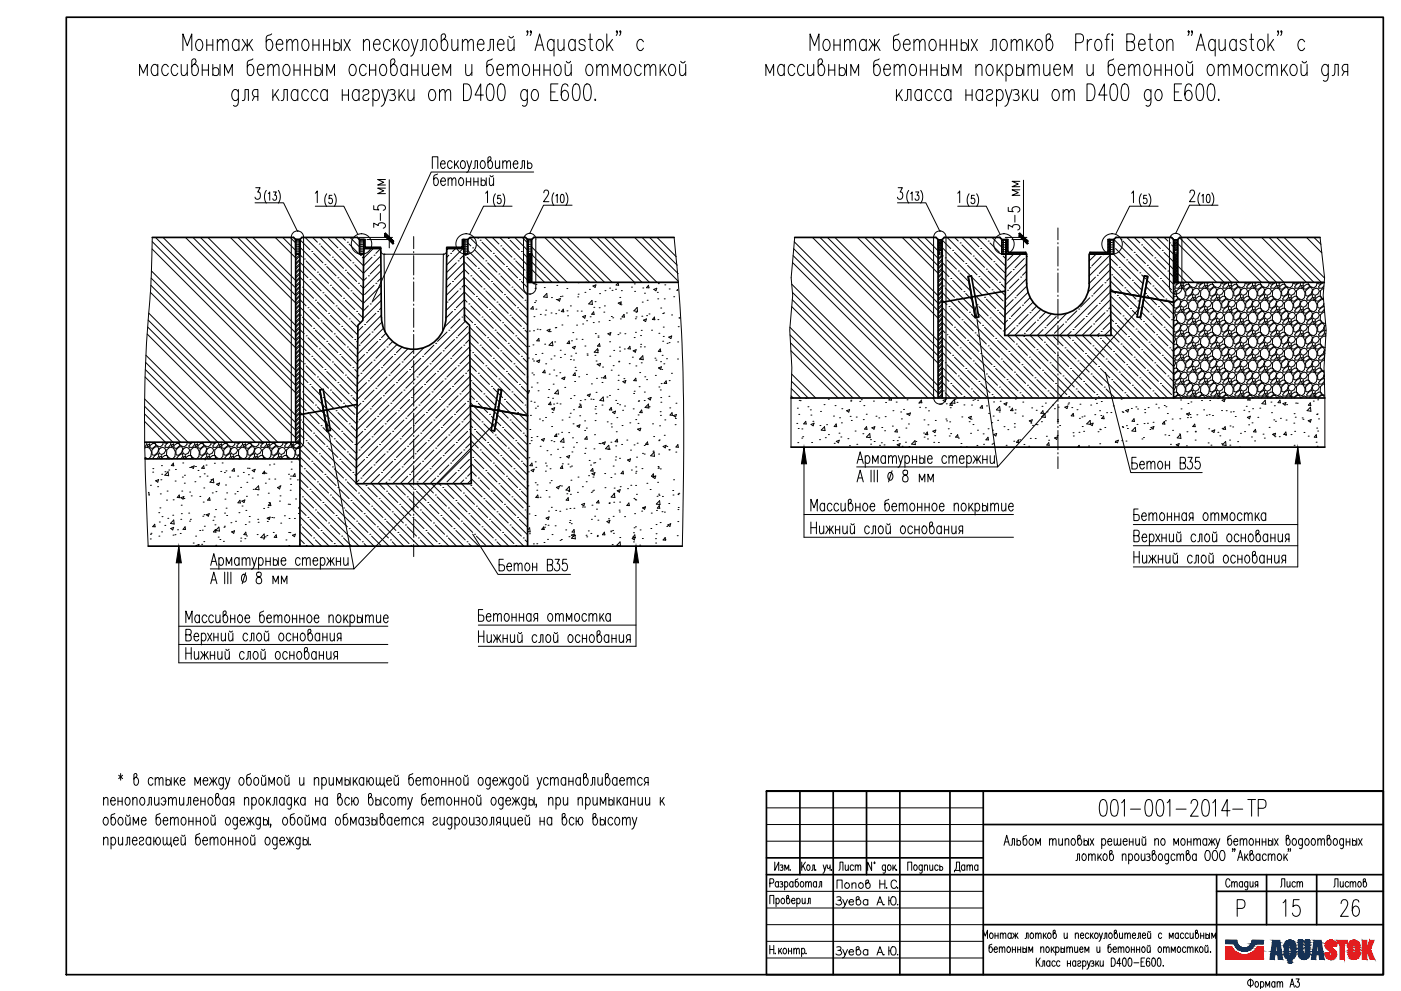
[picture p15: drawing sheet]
<svg xmlns="http://www.w3.org/2000/svg" width="420mm" height="297mm" viewBox="0 0 420 297" stroke-linecap="round" stroke-linejoin="round" font-family="sans-serif">
<g fill="none" stroke="#000" stroke-width=".3">
<path d="M45.6 74.6l43.1 43.1M45.7 72.4l43 43.1M46.6 71.2l42.1 42M48.9 71.2l39.8 39.8M55.6 71.2l33.1 33.1M57.9 71.2l30.8 30.8M60.1 71.2l28.6 28.6M62.3 71.2l26.4 26.3M69.1 71.2l19.6 19.6M71.3 71.2l17.4 17.4M73.6 71.2l15.1 15.1M75.8 71.2l12.9 12.9"/>
<path d="M82.5 71.2l6.2 6.1M84.8 71.2l3.9 3.9M87 71.2l1.7 1.6M88.7 71.8h.5M88.7 72v.5h.5M88.7 72.7v.5h.5M88.7 73.4v.5h.5M88.7 74.1v.5h.5M88.7 74.8v.5h.5M88.7 75.5v.5h.5M88.7 71.8h.1M88.7 76.2h.1"/>
<path d="M89.2 76.2l-.5 .4M89.4 71.8h.5M89.4 72v.5h.5M89.4 72.7v.5h.5M89.4 73.4v.5h.5M89.4 74.1v.5h.5M89.4 74.8v.5h.5M89.4 75.5v.5h.5M89.4 71.8h.1M89.9 78.6l18.2 18.1M89.9 74.1l19 18.9M89.9 76.3l.8 .8"/>
<path d="M89.9 76.3l-1.2 1.2M89.9 77.6l-1.2 1.3M89.9 79l-1.2 1.2M89.9 76.7l-1.2 1.3M89.9 78.1l-1.2 1.2M89.9 79.4l-1.2 1.3M90.1 72l2.8 2.8M91.3 77.6h.1M91.5 71.2l17.4 17.4M91.8 78.2l2.8 2.8M93.5 75.4h.1M93.8 71.2l1.4 1.4"/>
<path d="M94.1 75.9l2.7 2.9M95.7 73.2h.1M96 71.2l13 12.9M96.3 73.7l2.8 2.8M97.4 79.3h.1M98 79.9l2.8 2.8M98.5 71.5l2.8 2.8M99.7 77.1h.1M100.2 77.6l2.8 2.8M100.5 71.2l8.5 8.5 2.6-2.6M101.9 74.8h.1M102.5 75.4l2.8 2.8"/>
<path d="M102.7 71.2l.9 .8M104.2 72.6h.1M104.7 73.2l2.8 2.7M105 71.2l2.8 2.8M105.8 78.8h.1M107.2 71.2l.7 .6M107.8 71.8h.3M107.8 72.5h.3M107.8 73.2h.3M107.8 73.9h.3M107.8 74.6h.3M107.8 75.3h.3"/>
<path d="M107.8 76h.3M108.1 76.5h.1M108.2 71.8h.5M108.2 72v.5h.5M108.2 72.7v.5h.5M108.2 73.4v.5h.5M108.2 74.1v.5h.5M108.2 74.8v.5h.5M108.2 75.5v.5h.5M108.2 71.8h.1M108.7 77.1l.3 .4M109 71.8h.1"/>
<path d="M109 72l.1 .5M109 72.7l.1 .5M109 73.4l.1 .5M109 74.1l.1 .5M109 74.8l.1 .5M109 75.5l.1 .5M109.3 74.8l-.2 .3M111.9 74.5l-2.9 2.9M112.2 76.5h.1M113.8 79.3l-2.8 2.8M114.2 74.5l-1.5 1.4M114.2 76.7l-5.2 5.2-2.6-2.6"/>
<path d="M134.4 74.5l-.4 .4M134.6 76.5l-.7 .7M135.2 75.9h.1M136.6 74.5l-.9 .9M136.8 78.8l-2.7 2.8M137.4 78.2h.1M138.8 74.5l-4.9 5M139.1 76.5l-1.1 1.1M139.1 71.8h.4M139.1 72.5h.4M139.1 73.2h.4M139.1 73.9h.4"/>
<path d="M139.1 74.6h.4M139.1 75.3h.4M139.1 76h.4M139.1 78.7l-5.2 5.3M139.1 78.4l19.1 19.1M139.5 76.5h.1M139.7 71.8h.5M139.7 72v.5h.5M139.7 72.7v.5h.5M139.7 73.4v.5h.5M139.7 74.1v.5h.5M139.7 74.8v.5h.5"/>
<path d="M139.7 75.5v.5h.5M139.7 71.8h.1M140.1 77.1l2.8 2.8M140.3 75.1l17.9 17.9M140.3 72.9l.9 .8M140.9 71.2l17.3 17.3M141.8 74.3h.1M142.3 74.8l2.8 2.8M143.2 71.2l.3 .3M144 72h.1M144.6 72.6l2.8 2.8M145.4 71.2l13.4 13.4 .7-.7"/>
<path d="M145.7 78.2h.1M146.2 78.8l2.8 2.8M147.6 71.2l2 2M147.9 75.9h.1M148.5 76.5l2.8 2.8M149.9 71.2l13.4 13.4M150.2 73.7h.1M150.7 74.3l2.8 2.8M151.9 79.9h.1M152.4 71.5h.1M153 72l2.8 2.8M154.1 77.6h.1"/>
<path d="M154.4 71.2l3.8 3.8M154.7 78.2l2.8 2.8M156.4 75.4h.1M156.6 71.2l1.4 1.4M156.9 75.9l8.7 8.7M158.2 71.8h.2M158.2 72.5h.2M158.2 73.2h.2M158.2 73.9h.2M158.2 74.6h.2M158.2 75.3h.2M158.2 76h.2"/>
<path d="M158.2 76.4l1.3 1.2-1.3 1.3M158.2 80l1.3 1.2M158.2 79.1l1.3 1.2M158.2 78.6l1.3 1.3M158.2 78.2l1.3 1.2M158.2 77.7l1.3 1.3M158.2 76.8l1.3 1.3M158.3 76.2h-.1M158.4 76.2l1.1 1M158.5 71.8h.5M158.5 72v.5h.5M158.5 72.7v.5h.5"/>
<path d="M158.5 73.4v.5h.5M158.5 74.1v.5h.5M158.5 74.8v.5h.5M158.5 75.5v.5h.5M158.5 71.8h.1M158.7 76.2l-.5 .5M158.9 76.2l.6 .5M159.2 76.2l-1 .9M159.2 71.8h.3M159.2 72v.5h.3M159.2 72.7v.5h.3M159.2 73.4v.5h.3"/>
<path d="M159.2 74.1v.5h.3M159.2 74.8v.5h.3M159.2 75.5v.5h.3M159.2 71.8h.1M159.3 76.2l8.5 8.4M159.5 76.3l-1.3 1.3M159.5 78.6l-1.3 1.2M159.5 74l10.6 10.6M159.5 76.8l-1.3 1.2M159.5 77.2l-1.3 1.2M159.5 78.1l-1.3 1.3M159.5 79l-1.3 1.3"/>
<path d="M159.5 79.5l-1.3 1.2M159.5 79.9l-1.3 1.3M163.4 71.2l13.4 13.4M165.6 71.2l13.5 13.4M167.8 71.2l13.5 13.4M170.1 71.2l13.4 13.4M176.8 71.2l13.5 13.4M179.1 71.2l13.4 13.4M181.3 71.2l13.5 13.4M183.5 71.2l13.5 13.4M190.3 71.2l13.1 13.1M192.6 71.2l10.8 10.8"/>
<path d="M194.8 71.2l8.3 8.3M197 71.2l5.8 5.8M237.7 78.7l40.6 40.6M237.9 76.6l42.6 42.7M238 74.5l43.3 43.4M238.2 72.5l43.1 43.1M243.7 71.2l37.6 37.7M245.9 71.2l35.4 35.4M248.1 71.2l33.2 33.2M250.4 71.2l30.9 31M257.1 71.2l24.2 24.2M259.4 71.2l21.9 21.9"/>
<path d="M261.6 71.2l19.7 19.7M263.8 71.2l17.5 17.4M270.6 71.2l10.7 10.7M272.8 71.2l8.5 8.5M275.1 71.2l6.2 6.2M277.3 71.2l4 4M281.3 72.3h.2M281.3 73h.2M281.3 73.7h.2M281.3 74.4h.2M281.3 75.1h.2M281.3 75.8h.2"/>
<path d="M281.4 76.2h-.1M281.4 71.8v.2h.5M281.4 72.2v.5h.5M281.4 72.9v.5h.5M281.4 73.6v.5h.5M281.4 74.3v.5h.5M281.4 75v.2M281.7 71.8v.5h.5M281.7 72.5v.5h.5M281.7 73.2v.5h.5M281.7 73.9v.5h.5M281.7 74.5v.6h.5"/>
<path d="M281.7 75.3v.5h.5M281.7 75.9v.3M281.8 76.2l-.5 .4M282.1 71.8v.2h.5l2.5 2.5M282.1 72.2v.5h.5M282.1 72.9v.5h.5M282.1 73.6v.5h.5M282.1 74.3v.5h.5M282.1 75v.2M282.4 71.8v.5h.2M282.4 72.5v.5h.2M282.4 73.2v.5h.2"/>
<path d="M282.4 73.9v.5h.2M282.4 74.5v.6h.2M282.4 75.3v.5h.2M282.4 75.9v.3M282.6 74.2l18.8 18.8M282.6 78.7l8.5 8.5M282.6 76.3l-1.3 1.2M282.6 77.6l-1.3 1.3M282.6 79l-1.3 1.2M282.6 76.7l-1.3 1.3M282.6 78.1l-1.3 1.2M282.6 79.4l-1.3 1.3"/>
<path d="M282.6 76.5l.3 .3M283.4 77.3h.1M284 77.9l2.8 2.8M284 71.2l17.5 17.4M285.7 75.1h.1M286.2 75.6l2.9 2.8M286.3 71.2l1.1 1.1M287.9 72.8h.1M288.5 73.4l2.8 2.8M288.5 71.2l13 13M289.6 79h.1M290.2 79.5l2.8 2.9"/>
<path d="M290.8 71.2l2.8 2.8M291.9 76.8h.1M292.4 77.3l2.9 2.8M293 71.2l8.6 8.6M294.1 74.5h.1M294.7 75.1l2.8 2.8M295.3 71.2l.5 .5M296.4 72.3h.1M296.9 72.8l2.8 2.8M297.5 71.2l3 2.9M298.1 78.4h.1M298.6 79l2.8 2.8"/>
<path d="M299.8 71.2l.7 .7M300.3 76.2h.1M300.5 72h.3M300.5 72.7h.3M300.5 73.4h.3M300.5 74.1h.3M300.5 74.8h.3M300.5 75.5h.3M300.8 76.8l.8 .7M300.9 71.8v.2h.5M300.9 72.2v.5h.5M300.9 72.9v.5h.5"/>
<path d="M300.9 73.6v.5h.5M300.9 74.3v.5h.5M300.9 75v.5h.5M300.9 75.7v.5M301.7 71.8v.2M301.7 72.2v.5M301.7 72.9v.5M301.7 73.6v.5M301.7 74.3v.5M301.7 75v.5M301.7 75.7v.5M301.8 76.2l-.1 .1"/>
<path d="M302 71.8l-.3 .3M302.2 72.5l-.5 .4M302.2 73.3l-.5 .5M302.2 74.2l-.5 .5M302.2 75.1l-.4 .5M302.6 75.6l-.4 .5M303.5 75.6l-.5 .6M304 76.2l-1.8 1.8M304.4 75.6l-.5 .6M305.2 75.6l-.5 .6M306.1 75.6l-.5 .6M306.3 76.2l-4.7 4.7"/>
<path d="M307 75.6l-.5 .6M307.2 77.5l-2.8 2.8M307.6 75.9l-.2 .3M307.8 76.9h.1M307.9 79l-6.4 6.4M327.3 75.6l-.4 .5M328.2 75.6l-.5 .6M328.7 76.2l-2.1 2M329.1 75.6l-.5 .6M330 75.6l-.5 .6M330.2 76.9l-2.8 2.8M330.8 76.3h.1"/>
<path d="M330.9 75.6l-.5 .6M331.8 75.6l-.6 .6M332.5 79.1l-2.8 2.9M332.8 75.5l-.7 .6M332.8 71.9l-.5 .5M332.8 72.8l-.5 .5M332.8 73.7l-.5 .5M332.8 74.6l-.5 .5M332.8 72h.1M332.8 72.7h.1M332.8 73.4h.1M332.8 74.1h.1"/>
<path d="M332.8 74.8h.1M332.8 75.5h.1M332.9 77.4l2.2 2.1M332.9 76.5l-6.3 6.2M332.9 79.7l9.2 9.2M333.1 71.8v.2h.5M333.1 72.2v.5h.5M333.1 72.9v.5h.5M333.1 73.6v.5h.5M333.1 74.3v.5h.5M333.1 75v.5h.5M333.1 75.7v.5"/>
<path d="M333.8 71.8v.2h.2M333.8 72.2v.5h.2M333.8 72.9v.5h.2M333.8 73.6v.5h.2M333.8 74.3v.5h.2M333.8 75v.5h.2M333.8 75.7v.5M333.9 76.2l8.9 8.8M334.1 71.8l17.8 17.9M334.5 74.5l2.8 2.8M336.2 71.7h.1M336.8 72.3l2.8 2.8"/>
<path d="M337.9 77.9h.1M337.9 71.2l14 14M338.4 78.4l2.9 2.8M340.1 75.6h.1M340.2 71.2l1.6 1.6M340.7 76.2l2.8 2.8M342.4 73.4h.1M342.4 71.2l9.5 9.5M342.9 74l2.9 2.8M344.1 79.5h.1M345.2 71.7l2.8 2.8M346.3 77.3h.1"/>
<path d="M346.9 77.9l2.8 2.8M346.9 71.2l5 5M348.6 75.1h.1M349.1 75.6l2.8 2.8M349.2 71.2l1.1 1.1M350.8 72.8h.1M351.4 73.4l.5 .6M351.4 71.2l.5 .5M351.9 79.7l1.3 1.2M351.9 79.2l1.3 1.3M351.9 78.8l1.3 1.3M351.9 78.4l1.3 1.2"/>
<path d="M351.9 77.9l1.3 1.3M351.9 77.4l1.3 1.3M351.9 76.5l1.3 1.3M351.9 72.3h.2M351.9 73h.2M351.9 73.7h.2M351.9 74.4h.2M351.9 75.1h.2M351.9 75.8h.2M351.9 72h.6M351.9 72.7h.6M351.9 73.4h.6"/>
<path d="M351.9 74.1h.6M351.9 74.8h.6M352 76.2l1.2 1.1M352.2 71.8v.5h.5M352.2 72.5v.5h.5M352.2 73.2v.5h.5M352.2 73.9v.5h.5M352.2 74.5v.6h.5M352.2 75.3v.5h.5M352.2 75.9v.3M352.3 76.2l-.4 .3M352.5 76.2l.7 .7"/>
<path d="M352.6 71.8v.2h.5M352.6 72.2v.5h.5M352.6 72.9v.5h.5M352.6 73.6v.5h.5M352.6 74.3v.5h.5M352.6 75v.2M352.7 76.2l-.8 .8 1.3 1.2M352.9 76.2l.3 .3M353 72.5v.5h.2l11.7 11.6M353 71.8v.5h.2M353 73.2v.5h.2M353 73.9v.5h.2"/>
<path d="M353 74.5v.6h.2M353 75.3v.5h.2M353 75.9v.3M353.2 79.7l4.9 4.9M353.2 76.2l-1.3 1.2M353.2 76.6l-1.3 1.3M353.2 77l-1.3 1.3M353.2 77.5l-1.3 1.2M353.2 77.9l-1.3 1.3M353.2 78.4l-1.3 1.2M353.2 78.8l-1.3 1.3M353.2 79.3l-1.3 1.2"/>
<path d="M353.2 79.8l-1.3 1.2M353.6 71.2l13.5 13.4M355.9 71.2l13.4 13.4M358.1 71.2l13.5 13.4M364.9 71.2l13.4 13.4M367.1 71.2l13.5 13.4-.1 1-.8 .7-1-.4-.7-.8v-.5M369.3 71.2l13.5 13.4M371.6 71.2l13.4 13.4M378.4 71.2l13.4 13.4M380.6 71.2l13.4 13.4M382.8 71.2l13.5 13.4M385.1 71.2l12.1 12.2"/>
<path d="M391.8 71.2l4.6 4.6M394.1 71.2l2 2M44.3 98l34.5 34.5M44.4 95.9l36.7 36.6M44.6 93.9l38.7 38.6M45.1 87.6l43.6 43.6M45.2 85.5l43.5 43.4M45.3 83.4l43.4 43.3M45.4 81.2l43.3 43.3M88.7 97.7l1.2-1.2 17.3 17.2M89.9 94.2l-1.2 1.3M89.9 92l17.3 17.3"/>
<path d="M89.9 87.5l17.4 17.4M89.9 83.1l17.4 17.3M89.9 98.8l1.4 1.3M89.9 89.8l1.9 1.9M89.9 85.3l.2 .2M89.9 80.8l2.5 2.5M89.9 80.3l-1.2 1.3M89.9 81.7l-1.2 1.2M89.9 83l-1.2 1.2M89.9 84.4l-1.2 1.2M89.9 85.7l-1.2 1.3M89.9 87l-1.2 1.3"/>
<path d="M89.9 88.4l-1.2 1.3M89.9 89.7l-1.2 1.3M89.9 91.1l-1.2 1.2M89.9 92.5l-1.2 1.2M89.9 93.8l-1.2 1.2M89.9 95.1l-1.2 1.3M89.9 97.8l-1.2 1.3M89.9 99.2l-1.2 1.2M89.9 80.8l-1.2 1.2M89.9 82.1l-1.2 1.3M89.9 83.4l-1.2 1.3M89.9 84.8l-1.2 1.3"/>
<path d="M89.9 86.1l-1.2 1.3M89.9 87.5l-1.2 1.2M89.9 88.9l-1.2 1.2M89.9 90.2l-1.2 1.2M89.9 91.5l-1.2 1.3M89.9 92.9l-1.2 1.2M89.9 95.6l-1.2 1.2M89.9 96.9l-1.2 1.3M89.9 98.3l-1.2 1.2M89.9 99.6l-1.2 1.3M90.1 94.5h.1M90.7 86.1h.1"/>
<path d="M90.7 95l2.8 2.8M91.3 86.6l2.8 2.8M92.4 92.2h.1M92.9 83.8h.1M92.9 92.8l2.8 2.8M93.5 84.4l2.8 2.8M94.1 98.4h.1M94.6 90h.1M94.6 99l2.8 2.8M95.2 81.6h.1M95.2 90.6l2.8 2.7M95.7 82.1l2.8 2.8"/>
<path d="M96.3 96.2h.1M96.8 87.8h.1M96.8 96.7l2.9 2.8M97.4 88.3l2.8 2.8M98.5 93.9h.1M99.1 85.5h.1M99.1 94.5l2.8 2.8M99.7 86.1l2.8 2.8M100.8 91.7h.1M101.3 83.3h.1M101.3 92.2l2.9 2.8M101.9 83.8l2.8 2.8"/>
<path d="M102.5 97.8h.1M103 89.4h.1M103 98.4l2.8 2.8M103.6 81h.1M103.6 90l2.8 2.8M104.2 81.6l2.8 2.8M104.7 95.6h.1M105.3 87.2h.1M105.3 96.2l2 2M105.8 87.8l2.9 2.8M107 93.3h.1M107.5 84.9h.1"/>
<path d="M107.5 93.9l1.3 1.4M108.1 85.5l.9 .9M108.8 97.8l-1.5 1.5M109.3 97.3h.1M109.9 83.3l-.9 .9M110.5 82.7h.1M110.5 91.7l-1.6 1.6M111 91.1h.1M111.6 99.5h.1M112.2 85.5l-2.9 2.8M112.7 84.9h.1M112.7 93.9l-2.8 2.8"/>
<path d="M113.3 93.3h.1M114.2 81.2l-5.2 5.3M114.3 85.6l-5.4 5.4M114.3 83.4l-1 1M114.3 90l-5.5 5.5M114.3 87.8l-2.7 2.8M114.4 94.5l-7.1 7.1M114.4 92.3l-.6 .5M114.5 96.6l-2.3 2.4M115 98.4l-7.8 7.7M115.7 99.9l-1.3 1.3M134.1 90.6h.1"/>
<path d="M134.1 99.5l-2.9 2.8M134.6 99h.1M135.2 84.9l-1.4 1.3M135.7 84.4h.1M135.7 93.3l-1.9 2M136.3 92.8h.1M137.4 87.2l-2.8 2.8M138 86.6h.1M138 95.6l-2.8 2.8M138.5 95h.1M139.1 81l-2.8 2.8M139.1 94.5l.2-.2 2.5 2.4"/>
<path d="M139.1 80.6l1.5 1.5M139.2 83.2l-5.4 5.3M139.2 82.9l19 19.1M139.2 87.6l-5.4 5.4M139.2 85.4l-.7 .7M139.2 87.5l19 19M139.3 92l-6 6M139.3 89.8l-2.5 2.4M139.3 92l18.9 19M139.3 89.7l.8 .9M139.5 85.5l2.8 2.8M139.6 96.3l-32.6 32.5"/>
<path d="M140.2 97.8l-2.8 2.9M140.6 91.1h.1M140.8 99.4l-33.8 34M140.8 98l17.4 17.4M141.2 82.7h.1M141.2 91.7l2.8 2.8M141.8 83.3l2.8 2.8M142.3 97.3h.1M142.9 88.9h.1M142.9 97.8l2.8 2.9M143.5 80.4h.1M143.5 89.4l2.7 2.8"/>
<path d="M144 81l2.8 2.8M144.6 95h.1M145.1 86.6h.1M145.1 95.6l2.8 2.8M145.7 87.2l2.8 2.8M146.8 92.8h.1M147.4 84.4h.1M147.4 93.3l2.8 2.9M147.9 84.9l2.8 2.9M148.5 99h.1M149 90.6h.1M149 99.5l2.9 2.8"/>
<path d="M149.6 82.1h.1M149.6 91.1l2.8 2.8M150.2 82.7l2.8 2.8M150.7 96.7h.1M151.3 88.3h.1M151.3 97.3l2.8 2.8M151.9 88.9l2.8 2.8M152.4 80.4l2.8 2.9M153 94.5h.1M153.5 86.1h.1M153.5 95l2.9 2.8M154.1 86.6l2.8 2.8"/>
<path d="M155.2 92.2h.1M155.8 83.8h.1M155.8 92.8l2.4 2.5M156.4 84.4l1.8 1.8M156.9 98.4h.1M157.5 90h.1M157.5 99l.7 .7M158 81.6h.1M158 90.6l.2 .1M158.2 82.2l1.3 1.3-1.1 1.1M158.2 84.5l.2 .1M158.2 83.6l1.1 1"/>
<path d="M158.2 83.1l1.3 1.3M158.2 82.7l1.3 1.2M158.2 81.7l1.3 1.3M158.2 81.3l1.3 1.3M158.2 80.9l1.3 1.2M158.2 80.4l1.3 1.3M158.7 99.2h.1M159.5 80.8l-1.3 1.2M159.5 80.3l-1.3 1.3M159.5 81.2l-1.3 1.3M159.5 81.7l-1.3 1.2M159.5 82.2l-1.3 1.2"/>
<path d="M159.5 82.6l-1.3 1.3M159.5 83.1l-1.3 1.2M159.5 84.4l-.3 .2M159.8 91.9l.2 .8-.8-.1 .6-.7M159.8 84.6l-.2 .1 .6 .4 .2-.5M160 99.1h.1M160.1 94.9h.1M160.3 90.7h.1M160.5 86.4h.1M160.6 90.2h.1M160.7 85.3h.1M160.7 92.7h.1"/>
<path d="M161.1 98.7h.1M161.9 98.8h.1M162 94.2h.1M163.2 86.2h.1M163.4 94.4h.1M163.6 93h.1M164 88l.1 1.2-1.1-.2zM164.1 99l.9-.3-.3 .7zM165 99.4h.1M165.3 93.8h.1M165.4 89.2h.1M166.5 98.3h.1"/>
<path d="M166.7 94h.1M166.7 98.2h.1M166.8 89.8h.1M167 85.6h.1M167.2 89.8l.8-.3-.2 .8zM167.5 93h.1M168 88.9h.1M168.5 97.4h.1M168.6 88.8h.1M169.1 93.5l-.2-.8-.6 .7 .8 .1M170 86.5h.1M170 93.2h.1"/>
<path d="M170.2 94.7h.1M171.1 91.7h.1M171.8 99.7h.1M172.9 97.5h.1M173.1 93.2h.1M173.3 89h.1M173.4 84.8h.1M173.4 88.2h.1M174.3 93.3h.1M174.7 97.1h.1M174.7 94.9l.9-.3-.2 .8zM175.4 87.6h.1"/>
<path d="M175.7 84.6h.1M175.7 84.6h.7M175.9 96.1h.1M176.8 86.7h.1M177 95h.1M177.5 90l.2 1.3-1.1-.2zM177.8 85.7l.9-.3-.2 .7zM177.9 96.7h.1M178.1 92.1h.1M178.2 94.2l-.2-.7-.6 .7h.8M178.5 90.4h.1M178.5 100h.1"/>
<path d="M179.5 96.5h.1M179.7 92.2h.1M179.8 88h.1M181.1 93.6h.1M181.3 91.7h.1M181.4 87.1h.1M182.7 96.1h.1M182.8 86.4h.1M183.3 94.9h.1M183.5 87h.1M183.8 95.3h.1M184.6 86.7h.1"/>
<path d="M185.4 84.7l.1 .8-.7-.1 .6-.7M185.4 90.8l.9-.3-.3 .8zM185.9 99.8h.1M185.9 89.2h.1M186 95.6h.1M186 91.1h.1M186.2 91.4h.1M186.3 87.1h.1M187.1 94.2l.2 .8h-.8zM187.9 93.8h.1M189.4 86.1h.1M190.2 85.1h.1"/>
<path d="M190.3 87.3h.1M190.5 95.5h.1M190.6 99.6h.1M190.7 95h.1M190.7 93.6h.1M191.2 93.3l-1.1-.1 1-1 .1 1.2M192.3 99h.1M192.5 94.8h.1M192.6 90.6h.1M192.8 86.3h.1M193 96l.9-.4-.3 .8zM193.3 87.9h.1"/>
<path d="M193.9 94.6h.1M194.1 90h.1M194.5 85.5l.1 .8-.7-.1zM194.6 94.1h.1M195.4 99h.1M196.1 86.7l.9-.3-.3 .8zM196.2 95l.2 .8M196.3 95l-.6 .8h.7M197.1 87.6h.1M197.3 89.6h.1M197.3 95.8h.1M197.4 85h.1"/>
<path d="M197.6 99.9h.1M198.1 92.3h.1M198.7 94h.1M198.9 98h.1M199 93.8h.1M199.2 89.6h.1M199.4 85.4h.1M200.7 86.6h.1M201.4 94.4h.1M202 88.9h.1M203.2 86.7l-.2 .3h.2M203.4 97.9h.1"/>
<path d="M203.7 95.3h.1M236.9 98.1l21.2 21.2M237.4 91.9l27.4 27.4M237.4 85.2l34.2 34.1M237.6 89.8l29.5 29.5-.5 .6h.8l-.2-.6M237.6 87.6l31.7 31.7M282.6 87.7l31.6 31.6M282.6 83.2l9.4 9.4M282.6 89.9l1.4 1.5M282.6 92.2l27.1 27.1M282.6 80.3l-1.3 1.3M282.6 81.7l-1.3 1.2"/>
<path d="M282.6 83l-1.3 1.2M282.6 84.4l-1.3 1.2M282.6 85.7l-1.3 1.3M282.6 87l-1.3 1.3M282.6 88.4l-1.3 1.3M282.6 89.7l-1.3 1.3M282.6 91.1l-1.3 1.2M282.6 92.5l-1.3 1.2M282.6 93.8l-1.3 1.2M282.6 95.1l-1.3 1.3M282.6 96.5l-1.3 1.2M282.6 97.8l-1.3 1.3"/>
<path d="M282.6 99.2l-1.3 1.2M282.6 80.8l-1.3 1.2M282.6 82.1l-1.3 1.3M282.6 83.4l-1.3 1.3M282.6 84.8l-1.3 1.3M282.6 86.1l-1.3 1.3M282.6 87.5l-1.3 1.2M282.6 88.9l-1.3 1.2M282.6 90.2l-1.3 1.2M282.6 91.5l-1.3 1.3M282.6 92.9l-1.3 1.2M282.6 94.2l-1.3 1.3"/>
<path d="M282.6 95.6l-1.3 1.2M282.6 96.9l-1.3 1.3M282.6 98.3l-1.3 1.2M282.6 99.6l-1.3 1.3M282.6 96.6l22.7 22.7M282.6 98.9l.8 .9M282.6 80.9l2 2M282.9 85.7h.1M282.9 94.7l2.8 2.8M283.4 86.3l2.8 2.8M284.6 91.9h.1M285.1 83.5h.1"/>
<path d="M285.1 92.5l2.8 2.8M285.7 84l2.8 2.9M286.2 98.1h.1M286.8 89.7h.1M286.8 98.6l2.8 2.8M287.4 81.2h.1M287.4 90.2l2.8 2.8M287.9 81.8l2.7 2.7M288.5 95.8h.1M289.1 87.4h.1M289.1 96.4l2.8 2.8M289.6 88l2 1.9"/>
<path d="M290.7 93.6h.1M291.3 94.1l1.2 1.3M291.9 85.7l2.8 2.9M292.3 88.4l9.1 9.1M292.4 99.8h.1M293 91.4h.1M293.1 95.9l1 1M293.3 93.9l25.4 25.4M293.6 82.9h.1M293.6 91.9l2.8 2.8M294.1 83.5l2.8 2.8M294.7 97.5h.1"/>
<path d="M295.3 89.1h.1M295.3 98.1l2.8 2.8M295.8 80.7h.1M295.8 89.7l2.8 2.8M296.4 81.2l2.8 2.8M296.9 95.3h.1M297.5 86.9h.1M297.5 95.8l2.8 2.8M298.1 87.4l2.7 2.8M299.2 93h.1M299.7 84.6h.1M299.7 93.6l1.7 1.7"/>
<path d="M300.3 85.2l1.2 1.2M300.8 99.2h.1M301.4 90.8h.1M301.6 87.5l-.1 .2M302.2 87h.1M302.2 96l-.8 .8M302.7 95.4h.1M303.3 81.4l-1.7 1.7M303.9 80.8h.1M303.9 89.8l-2.5 2.4M304.4 89.2h.1M304.4 98.2l-2.3 2.3"/>
<path d="M305 97.7h.1M305.5 83.7l-2.8 2.7M306.1 83.1h.1M306.1 92l-2.8 2.9M306.6 91.5h.1M307.2 99.9h.1M307.8 85.9l-2.8 2.8M307.9 83.5l-6.4 6.5M307.9 81.3l-1.3 1.2M308.3 87.6l-6.9 6.9M308.3 94.3l-2.8 2.8M308.9 93.7h.1"/>
<path d="M308.9 89.2l-1.7 1.7M309.8 90.6l-8.4 8.5M310.6 96.5l-2.8 2.9M310.8 91.8l-1.4 1.4M311.1 96h.1M312.1 92.8l-7.8 7.7M312.8 98.8l-1.7 1.7M313.4 98.2h.1M313.6 93.6l-1.9 1.8M315.3 94.1l-6.5 6.4M316.8 94.9l-2.8 2.8M319 97.1l-2.8 2.8"/>
<path d="M319.6 96.5h.1M319.9 93.9l-6.6 6.6M321.3 99.4l-1.3 1.1M321.8 98.8h.1M322.9 93.2l-2.8 2.8M323.5 92.6h.1M325.2 95.4l-2.8 2.8M325.7 94.9h.1M326.8 80.3h.1M326.8 89.2l-2.8 2.8M327.4 88.7h.1M327.4 97.7l-2.8 2.8"/>
<path d="M328 97.1h.1M328.5 83.1l-1.9 1.9M329.1 82.5h.1M329.1 91.5l-2.8 2.8M329.7 90.9h.1M329.7 99.9l-.7 .6M330.2 99.4h.1M330.8 85.3l-2.8 2.8M331.4 84.8h.1M331.4 93.7l-2.9 2.8M331.9 93.2h.1M332.9 80.9l-6.7 6.7"/>
<path d="M333 84.2l8.5 8.5M333 83.1l-1.1 1.1M333 86.5l1.5 1.5M333 85.3l-15.2 15.2M333 87.5l-2.8 2.9M333.1 88.7l18.8 19M333.1 89.8l-10.8 10.7M333.1 93.3l18.8 18.8M333.1 94.2l-6.3 6.3M333.1 92l-.6 .6M333.1 97.8l18.8 18.8M333.1 95.6l.9 .8"/>
<path d="M333.1 96.4l-2.3 2.4M333.2 98.6l-2 1.9M333.4 82.4h.1M333.4 91.4l2.8 2.7M334 82.9l2.8 2.8M334.5 96.9h.1M335.1 88.6h.1M335.1 97.5l2.8 2.8M335.6 80.1h.1M335.6 89.1l2.8 2.8M336.2 80.7l2.8 2.8M336.8 94.7h.1"/>
<path d="M337.3 86.3h.1M337.3 95.3l2.8 2.8M337.9 86.9l2.8 2.8M339 92.5h.1M339.6 84h.1M339.6 93l1.6 1.6M340.1 84.6l2.4 2.4M340.7 98.6h.1M341.3 90.2h.1M341.3 99.2l2.8 2.8M341.8 81.8h.1M342 95.5l.4 .3"/>
<path d="M342.3 93.6l9.6 9.6M342.4 82.4l1.2 1.2M342.7 91.6l1.9 2M342.9 96.4h.1M343 89.7l8.9 9M343.5 88h.1M343.5 96.9l2.8 2.9M343.7 85.9l8.2 8.3M344 84l1.2 1.2M344.1 88.6l2.8 2.8M344.6 80.1l2.8 2.8M345.2 94.1h.1"/>
<path d="M345.8 85.7h.1M345.8 94.7l2.8 2.8M346.3 86.3l2.8 2.8M347.4 91.9h.1M348 83.5h.1M348 92.5l2.8 2.8M348.6 84l2.8 2.9M349.1 98.1h.1M349.7 89.7h.1M349.7 98.6l2.2 2.3M350.3 81.2h.1M350.3 90.2l1.6 1.7"/>
<path d="M350.8 81.8l1.1 1.2M351.4 95.8h.1M351.9 87.4h.1M351.9 96.4h.1M351.9 83.7l.9 .9M351.9 83.3l1.3 1.2M351.9 82.8l1.3 1.3M351.9 82.4l1.3 1.3M351.9 82l1.3 1.2M351.9 81.5l1.3 1.2M351.9 81l1.3 1.3M351.9 80.6l1.3 1.2"/>
<path d="M351.9 80.1l1.3 1.3M351.9 89.1l.9-.3 .4 .7-1 .8h-.3M351.9 86.5l.4 .1 .3 .7-.7 .9M352 96.2l.8-.2 .4 .7-1.2 .8M352 93.7l.3 .1 .3 .7-.6 .9M352 98l1-.9 .7-.2 .4 .7-.4 1.1-1 .9-.6-.2zM352 90.8l1-.9 .7-.2 .4 .7-.4 1.2-1 .8-.6-.2zM352.1 84.6v.4l.6 .2 .7-.6M352.9 87.1l1-.7 1 .2 .6 1.2-.2 1.4-.8 .7-.9-.4-.8-.8zM352.9 94.3l1-.8 1 .3 .6 1.2-.2 1.4-.8 .7-.9-.4-.8-.8zM353 85.2l.9-.5 .2 .1v.7l-.8 .9h-.8l-.2-.4zM353 92.4l.9-.5 .2 .1v.7l-.8 .9h-.8l-.2-.4z"/>
<path d="M353 99.6l.9-.5 .2 .1v.7l-.8 .9h-.8l-.2-.5zM353.2 84.2l.4 .4M353.2 82l2.6 2.6M353.2 80.2l-1.3 1.2M353.2 80.6l-1.3 1.3M353.2 81.1l-1.3 1.2M353.2 81.5l-1.3 1.3M353.2 82l-1.3 1.2M353.2 82.4l-1.3 1.3M353.2 82.9l-1.3 1.2M353.2 83.3l-1.3 1.3M353.2 83.8l-.8 .8-.5-.4"/>
<path d="M353.2 84.2l-.4 .4M354.3 99l-.3-.7 .4-.8 .8-.3 .6 .2 .4 .7-.4 .8-.8 .4-.8-.3M354.4 92.8l.6-.3-.3 .9-.5-.2zM354.4 85.6l.6-.2-.3 .8-.5-.2zM354.4 90.3l.8-.3 .6 .2 .4 .7-.4 .8-.8 .4-.8-.3-.2-.7zM355.1 93l.8-.6h.5l.4 .7-1 .8-.7-.2zM355.1 85.9l.8-.7h.5l.4 .7-1 .8-.7-.1zM355.5 84.6l-.5 .3-.8-.2M355.6 94.4l1-.9 .7-.2 .4 .7-.4 1.1-1 .9-.6-.2zM355.6 87.2l1-.9 .7-.2 .4 .7-.4 1.2-1 .8-.6-.2zM356.5 84.6l-.1 .5 .8 .8 .9 .4 .8-.7 .1-1M356.5 90.7l.9-.8 1.1 .3 .6 1.2-.2 1.4-.8 .7-.9-.4-.8-.8z"/>
<path d="M356.5 97.9l.9-.8 1.1 .3 .6 1.2-.2 1.3-.8 .8-.9-.4-.8-.8zM356.6 88.8l.8-.5 .3 .1v.7l-.8 .9h-.8l-.2-.4zM356.6 96l.8-.5 .3 .1v.7l-.8 .9h-.8l-.2-.4zM357.9 95.4l-.3-.7 .4-.8 .8-.3 .6 .2 .4 .7-.4 .8-.9 .4-.7-.3M358 96.4l.5-.3-.2 .9-.5-.2zM358 89.2l.5-.3-.2 .9-.5-.2zM358 86.7l.8-.3 .6 .2 .4 .7-.4 .8-.9 .4-.7-.2-.2-.8zM358.7 96.6l.8-.6h.5l.4 .7-1 .8-.7-.2zM358.7 89.5l.8-.7h.5l.4 .7-1 .8-.7-.2zM359.2 98l.9-.9 .8-.2 .4 .7-.4 1.1-1 .9-.6-.2zM359.2 90.8l.9-.9 .8-.2 .4 .7-.4 1.2-1 .8-.6-.2zM359.3 84.6v.4l.6 .2 .7-.6"/>
<path d="M360.1 85.2l.9-.5 .3 .1v.7l-.8 .9h-.8l-.2-.4zM360.1 92.4l.9-.5 .3 .1v.7l-.8 .9h-.8l-.2-.4zM360.1 99.6l.9-.5 .3 .1v.7l-.8 .9h-.8l-.2-.5zM360.1 87.1l.9-.7 1.1 .2 .6 1.2-.2 1.4-.8 .7-.9-.4-.8-.8zM360.1 94.3l.9-.8 1.1 .3 .6 1.2-.2 1.4-.8 .7-.9-.4-.8-.8zM361.5 99l-.3-.7 .4-.8 .8-.3 .6 .2 .4 .7-.4 .8-.9 .4-.7-.3M361.6 92.8l.5-.3-.2 .9-.5-.2zM361.6 85.6l.5-.2-.2 .8-.5-.2zM361.6 90.3l.8-.3 .6 .2 .4 .7-.4 .8-.9 .4-.7-.3-.2-.7zM362.2 93l.9-.6h.5l.4 .7-1 .8-.8-.2zM362.2 85.9l.9-.7h.5l.4 .7-1 .8-.8-.1zM362.7 84.6l-.6 .3-.7-.2"/>
<path d="M362.8 94.4l.9-.9 .8-.2 .4 .7-.4 1.1-1 .9-.6-.2zM362.8 87.2l.9-.9 .8-.2 .4 .7-.4 1.2-1 .8-.6-.2zM363.6 84.6v.5l.7 .8 1 .4 .8-.7 .1-1M363.7 90.7l.9-.8 1.1 .3 .6 1.2-.2 1.4-.8 .7-1-.4-.7-.8zM363.7 97.9l.9-.8 1.1 .3 .6 1.2-.2 1.3-.8 .8-1-.4-.7-.8zM363.7 88.8l.9-.5 .3 .1v.7l-.8 .9h-.8l-.2-.4zM363.7 96l.9-.5 .3 .1v.7l-.8 .9h-.8l-.2-.4zM365.1 95.4l-.3-.7 .4-.8 .8-.3 .6 .2 .4 .7-.5 .8-.8 .4-.7-.3M365.2 96.4l.5-.3-.2 .9-.5-.2zM365.2 89.2l.5-.3-.2 .9-.5-.2zM365.2 86.7l.8-.3 .6 .2 .4 .7-.5 .8-.8 .4-.7-.2-.2-.8zM365.8 96.6l.9-.6h.5l.4 .7-1 .8-.8-.2z"/>
<path d="M365.8 89.5l.9-.7h.5l.4 .7-1 .8-.8-.2zM366.4 98l.9-.9 .8-.2 .4 .7-.4 1.1-1 .9-.6-.2zM366.4 90.8l.9-.9 .8-.2 .4 .7-.4 1.2-1 .8-.6-.2zM366.4 84.6l.1 .4 .6 .2 .7-.6M367.3 87.1l.9-.7 1.1 .2 .6 1.2-.2 1.4-.8 .7-1-.4-.7-.8zM367.3 94.3l.9-.8 1.1 .3 .6 1.2-.2 1.4-.8 .7-1-.4-.7-.8zM367.3 85.2l.9-.5 .2 .1 .1 .7-.8 .9h-.8l-.2-.4zM367.3 92.4l.9-.5 .2 .1 .1 .7-.8 .9h-.8l-.2-.4zM367.3 99.6l.9-.5 .2 .1 .1 .7-.8 .9h-.8l-.2-.5zM368.6 99l-.2-.7 .4-.8 .8-.3 .6 .2 .3 .7-.4 .8-.8 .4-.7-.3M368.8 92.8l.5-.3-.2 .9-.5-.2zM368.8 85.6l.5-.2-.2 .8-.5-.2z"/>
<path d="M368.8 90.3l.8-.3 .6 .2 .3 .7-.4 .8-.8 .4-.7-.3-.2-.7zM369.4 93l.9-.6h.5l.4 .7-1.1 .8-.7-.2zM369.4 85.9l.9-.7h.5l.4 .7-1.1 .8-.7-.1zM369.9 84.6l-.6 .3-.7-.2M370 94.4l.9-.9 .8-.2 .4 .7-.4 1.1-1 .9-.6-.2zM370 87.2l.9-.9 .8-.2 .4 .7-.4 1.2-1 .8-.6-.2zM370.8 84.6v.5l.7 .8 1 .4 .8-.7 .1-1M370.9 90.7l.9-.8 1.1 .3 .6 1.2-.2 1.4-.8 .7-1-.4-.7-.8zM370.9 97.9l.9-.8 1.1 .3 .6 1.2-.2 1.3-.8 .8-1-.4-.7-.8zM370.9 88.8l.9-.5 .2 .1 .1 .7-.8 .9h-.8l-.2-.4zM370.9 96l.9-.5 .2 .1 .1 .7-.8 .9h-.8l-.2-.4zM372.2 88.2l-.2-.7 .3-.8 .9-.3 .6 .2 .3 .7-.4 .8-.8 .4-.7-.2"/>
<path d="M372.2 95.4l-.2-.7 .3-.8 .9-.3 .6 .2 .3 .7-.4 .8-.8 .4-.7-.3M372.3 96.4l.6-.3-.2 .9-.5-.2zM372.3 89.2l.6-.3-.2 .9-.5-.2zM373 96.6l.9-.6h.5l.4 .7-1.1 .8-.7-.2zM373 89.5l.9-.7h.5l.4 .7-1.1 .8-.7-.2zM373.6 98l.9-.9 .8-.2 .4 .7-.4 1.1-1 .9-.7-.2zM373.6 90.8l.9-.9 .8-.2 .4 .7-.4 1.2-1 .8-.7-.2zM373.6 84.6v.4l.7 .2 .7-.6M374.5 87.1l.9-.7 1.1 .2 .5 1.2-.1 1.4-.8 .7-1-.4-.7-.8zM374.5 94.3l.9-.8 1.1 .3 .5 1.2-.1 1.4-.8 .7-1-.4-.7-.8zM374.5 85.2l.9-.5 .2 .1 .1 .7-.8 .9h-.8l-.2-.4zM374.5 92.4l.9-.5 .2 .1 .1 .7-.8 .9h-.8l-.2-.4z"/>
<path d="M374.5 99.6l.9-.5 .2 .1 .1 .7-.8 .9h-.8l-.2-.5zM375.8 91.8l.7 .3 .8-.4 .4-.8-.3-.7-.7-.2-.8 .3-.4 .8 .3 .7M375.8 99l-.3-.7 .4-.8 .8-.3 .7 .2 .3 .7-.4 .8-.8 .4-.7-.3M375.9 92.8l.6-.3-.2 .9-.5-.2zM375.9 85.6l.6-.2-.2 .8-.5-.2zM376.6 93l.8-.6h.6l.4 .7-1.1 .8-.7-.2zM376.6 85.9l.8-.7h.6l.4 .7-1.1 .8-.7-.1zM377.1 84.6l-.6 .3-.7-.2M377.2 94.4l.9-.9 .8-.2 .4 .7-.4 1.1-1 .9-.7-.2zM377.2 87.2l.9-.9 .8-.2 .4 .7-.4 1.2-1 .8-.7-.2zM378.1 90.7l.9-.8 1 .3 .6 1.2-.1 1.4-.8 .7-1-.4-.7-.8zM378.1 97.9l.9-.8 1 .3 .6 1.2-.1 1.3-.8 .8-1-.4-.7-.8z"/>
<path d="M378.1 88.8l.9-.5 .2 .1 .1 .7-.8 .9h-.9l-.1-.4zM378.1 96l.9-.5 .2 .1 .1 .7-.8 .9h-.9l-.1-.4zM379.4 88.2l-.3-.7 .4-.8 .8-.3 .7 .2 .3 .7-.4 .8-.8 .4-.7-.2M379.4 95.4l-.3-.7 .4-.8 .8-.3 .7 .2 .3 .7-.4 .8-.8 .4-.7-.3M379.5 96.4l.6-.3-.2 .9-.5-.2zM379.5 89.2l.6-.3-.2 .9-.5-.2zM380.2 96.6l.8-.6h.6l.3 .7-1 .8-.7-.2zM380.2 89.5l.8-.7h.6l.3 .7-1 .8-.7-.2zM380.7 98l1-.9 .8-.2 .3 .7-.3 1.1-1 .9-.7-.2zM380.7 90.8l1-.9 .8-.2 .3 .7-.3 1.2-1 .8-.7-.2zM380.8 84.6v.4l.7 .2 .7-.6M381.7 85.2l.9-.5 .2 .1v.7l-.7 .9h-.9l-.1-.4z"/>
<path d="M381.7 92.4l.9-.5 .2 .1v.7l-.7 .9h-.9l-.1-.4zM381.7 99.6l.9-.5 .2 .1v.7l-.7 .9h-.9l-.1-.5zM381.7 87.1l.9-.7 1 .2 .6 1.2-.2 1.4-.7 .7-1-.4-.7-.8zM381.7 94.3l.9-.8 1 .3 .6 1.2-.2 1.4-.7 .7-1-.4-.7-.8zM383 91.8l.7 .3 .8-.4 .4-.8-.3-.7-.7-.2-.8 .3-.4 .8 .3 .7M383 99l-.3-.7 .4-.8 .8-.3 .7 .2 .3 .7-.4 .8-.8 .4-.7-.3M383.1 92.8l.6-.3-.2 .9-.5-.2zM383.1 85.6l.6-.2-.2 .8-.5-.2zM383.8 93l.8-.6h.6l.3 .7-1 .8-.7-.2zM383.8 85.9l.8-.7h.6l.3 .7-1 .8-.7-.1zM384.3 84.6l-.6 .3-.7-.2M384.3 94.4l1-.9 .8-.2 .3 .7-.3 1.1-1 .9-.7-.2z"/>
<path d="M384.3 87.2l1-.9 .8-.2 .3 .7-.3 1.2-1 .8-.7-.2zM385.2 84.6v.5l.7 .8 1 .4 .7-.7 .2-1M385.2 90.7l1-.8 1 .3 .6 1.2-.2 1.4-.7 .7-1-.4-.7-.8zM385.2 97.9l1-.8 1 .3 .6 1.2-.2 1.3-.7 .8-1-.4-.7-.8zM385.3 88.8l.9-.5 .2 .1v.7l-.7 .9h-.9l-.1-.4zM385.3 96l.9-.5 .2 .1v.7l-.7 .9h-.9l-.1-.4zM386.6 88.2l-.3-.7 .4-.8 .8-.3 .7 .2 .3 .7-.4 .8-.8 .4-.7-.2M386.6 95.4l-.3-.7 .4-.8 .8-.3 .7 .2 .3 .7-.4 .8-.8 .4-.7-.3M386.7 96.4l.6-.3-.2 .9-.5-.2zM386.7 89.2l.6-.3-.2 .9-.5-.2zM387.4 96.6l.8-.6h.6l.3 .7-1 .8-.7-.2zM387.4 89.5l.8-.7h.6l.3 .7-1 .8-.7-.2z"/>
<path d="M387.9 98l1-.9 .8-.2 .3 .7-.3 1.1-1 .9-.7-.2zM387.9 90.8l1-.9 .8-.2 .3 .7-.3 1.2-1 .8-.7-.2zM388 84.6v.4l.7 .2 .7-.6M388.8 87.1l.9-.7 1.1 .2 .6 1.2-.2 1.4-.7 .7-1-.4-.7-.8zM388.8 94.3l.9-.8 1.1 .3 .6 1.2-.2 1.4-.7 .7-1-.4-.7-.8zM388.9 85.2l.8-.5 .3 .1v.7l-.7 .9h-.9l-.1-.4zM388.9 92.4l.8-.5 .3 .1v.7l-.7 .9h-.9l-.1-.4zM388.9 99.6l.8-.5 .3 .1v.7l-.7 .9h-.9l-.1-.5zM390.2 91.8l.7 .3 .8-.4 .4-.8-.3-.7-.7-.2-.8 .3-.4 .8 .3 .7M390.2 99l-.3-.7 .4-.8 .8-.3 .7 .2 .3 .7-.4 .8-.8 .4-.7-.3M390.3 92.8l.6-.3-.2 .9-.5-.2zM390.3 85.6l.6-.2-.2 .8-.5-.2z"/>
<path d="M391 93l.8-.6h.5l.4 .7-1 .8-.7-.2zM391 85.9l.8-.7h.5l.4 .7-1 .8-.7-.1zM391.5 84.6l-.6 .3-.7-.2M391.5 94.4l1-.9 .8-.2 .3 .7-.3 1.1-1 .9-.7-.2zM391.5 87.2l1-.9 .8-.2 .3 .7-.3 1.2-1 .8-.7-.2zM392.4 84.6l-.1 .5 .8 .8 .9 .4 .8-.7 .2-1M392.4 90.7l.9-.8 1.1 .3 .6 1.2-.2 1.4-.8 .7-.9-.4-.8-.8zM392.4 97.9l.9-.8 1.1 .3 .6 1.2-.2 1.3-.8 .8-.9-.4-.8-.8zM392.5 88.8l.8-.5 .3 .1v.7l-.8 .9h-.8l-.1-.4zM392.5 96l.8-.5 .3 .1v.7l-.8 .9h-.8l-.1-.4zM393.8 95.4l-.3-.7 .4-.8 .8-.3 .7 .2 .3 .7-.4 .8-.8 .4-.7-.3M393.9 96.4l.6-.3-.3 .9-.4-.2z"/>
<path d="M393.9 89.2l.6-.3-.3 .9-.4-.2zM393.9 86.7l.8-.3 .7 .2 .3 .7-.4 .8-.8 .4-.7-.2-.3-.8zM394.6 96.6l.8-.6h.5l.4 .7-1 .8-.7-.2zM394.6 89.5l.8-.7h.5l.4 .7-1 .8-.7-.2zM395.1 98l1-.9 .8-.2 .3 .7-.3 1.1-1 .9-.7-.2zM395.2 84.6v.4l.7 .2 .7-.6M396.1 99.6l.8-.5 .3 .1v.7l-.8 .9h-.8l-.2-.5zM396.9 89.9v-.2l-.8 .2-1 .9 .1 1.4 .7 .2 1-.8 .1-.6M397 86.4l-1 .7-.1 1.6 1 .9M397.1 92l-.2-.1-.8 .5-.7 .8 .2 .4h.8l.8-.9M397.1 84.8l-1 .4-.7 .8 .2 .4h.8l.6-.7M397.2 93.6l-.3-.1-.9 .8-.1 1.6 .7 .8 .9 .3"/>
<path d="M397.3 99l.4 .1M397.6 97.5l-.5 .8 .3 .7M397.6 99.9l-.3 .5 .3 .1M43.4 119.6l13 13.1 .7 .2 .4-.4M43.5 113l19.6 19.5M43.6 110.8l21.7 21.7M43.7 108.6l23.9 23.9M43.8 106.5l26 26M44.1 100.1l32.5 32.4M88.7 102.2l1.2-1.2 17.2 17.2M89.9 109.9l-1.2 1.3M89.9 103.2l-1.2 1.3"/>
<path d="M89.9 116.7l-1.2 1.2M89.9 119l17 17M89.9 114.5l17.1 17M89.9 110l17.1 17.1M89.9 105.5l17.1 17.1M89.9 116.7l.2 .2M89.9 112.2l2.5 2.5M89.9 107.7l.8 .8M89.9 100.5l-1.2 1.3M89.9 101.9l-1.2 1.2M89.9 104.6l-1.2 1.2M89.9 105.9l-1.2 1.2"/>
<path d="M89.9 107.3l-1.2 1.2M89.9 108.6l-1.2 1.3M89.9 111.3l-1.2 1.3M89.9 112.6l-1.2 1.3M89.9 114l-1.2 1.2M89.9 115.4l-1.2 1.2M89.9 118l-1.2 1.3M89.9 119.4l-1.2 1.3M89.9 102.3l-1.2 1.2M89.9 103.7l-1.2 1.2M89.9 105l-1.2 1.3M89.9 106.3l-1.2 1.3"/>
<path d="M89.9 107.7l-1.2 1.3M89.9 109.1l-1.2 1.2M89.9 110.4l-1.2 1.2M89.9 111.8l-1.2 1.2M89.9 113.1l-1.2 1.2M89.9 114.4l-1.2 1.3M89.9 115.8l-1.2 1.3M89.9 117.1l-1.2 1.3M89.9 118.5l-1.2 1.2M89.9 119.8l-1.2 1.3M90.1 103.5l2.8 2.8M90.7 117.5h.1"/>
<path d="M91.3 109.1h.1M91.3 118.1l2.8 2.8M91.8 100.7h.1M91.8 109.6l2.8 2.8M92.4 101.2l2.8 2.8M92.9 115.2h.1M93.5 106.8h.1M93.5 115.8l2.8 2.8M94.1 107.4l2.7 2.8M95.2 113h.1M95.7 104.6h.1M95.7 113.6l2.8 2.8"/>
<path d="M96.3 105.2l2.8 2.8M96.8 119.2h.1M97.4 110.7h.1M97.4 119.7l2.8 2.9M98 102.3h.1M98 111.3l2.8 2.8M98.5 102.9l2.8 2.8M99.1 116.9h.1M99.7 108.5h.1M99.7 117.5l2.8 2.8M100.2 100.1h.1M100.2 109.1l2.8 2.8"/>
<path d="M100.8 100.7l2.8 2.8M101.3 114.7h.1M101.9 106.3h.1M101.9 115.2l2.8 2.9M102.5 106.8l2.8 2.8M103.6 112.4h.1M104.2 104h.1M104.2 113l2.8 2.8M104.7 104.6l2.5 2.5M105.3 118.6h.1M105.8 110.2h.1M105.8 119.2l1.3 1.2"/>
<path d="M106.4 101.8h.1M106.4 110.7l.8 .8M107 102.3l.3 .4M107.7 103.5h.1M107.7 112.4l-.5 .5M108.2 111.9h.1M109.3 106.3l-2.1 2.1M109.9 105.7h.1M109.9 114.7l-2.8 2.8M110.5 114.1h.1M111 100.1l-2.8 2.8M111.6 108.5l-2.8 2.8"/>
<path d="M112.2 108h.1M112.2 116.9l-2.9 2.8M112.7 116.4h.1M113.3 102.3l-2.8 2.9M113.8 101.8h.1M113.8 110.7l-2.8 2.9M114.4 110.2h.1M114.4 119.2l-2.8 2.8M115 118.6h.1M115.5 104.6l-2.8 2.8M116.1 104h.1M116.1 113l-2.8 2.8"/>
<path d="M116.6 101.2l-9.4 9.5M116.7 112.4h.1M117.8 102.4l-1.1 1.1M117.8 106.8l-2.8 2.8M118.3 106.3h.1M118.3 115.2l-2.8 2.9M118.9 114.7h.1M119 103.3l-11.9 11.9M120 109.1l-2.8 2.8M120.6 104.1l-1.7 1.6M120.6 108.5h.1M120.6 117.5l-2.8 2.8"/>
<path d="M121.1 116.9h.1M122.2 111.3l-2.7 2.8M122.3 104.6l-15.2 15.2M122.8 110.7h.1M122.8 119.7l-2.8 2.9M123.4 119.2h.1M123.9 105.2l-2.8 2.8M124.5 113.6l-2.8 2.8M125.1 113h.1M126.2 107.4l-2.8 2.8M126.7 106.8h.1M126.7 115.8l-2.8 2.8"/>
<path d="M127.1 104.2l-20.1 20.1M127.3 115.2h.1M128.4 109.6l-2.8 2.8M129 109.1h.1M129 118.1l-2.8 2.8M129.6 117.5h.1M130.1 103.5l-2.8 2.8M130.7 102.9h.1M130.7 111.9l-2.8 2.8M131.2 111.3h.1M131.8 119.7h.1M132.4 105.7l-2.8 2.8"/>
<path d="M132.9 105.2h.1M132.9 114.1l-2.8 2.8M133.5 113.6h.1M134.6 108l-2.8 2.7M135.2 107.4h.1M135.2 116.4l-2.8 2.8M135.7 115.8h.1M136.3 101.8l-2.8 2.8M136.8 101.2h.1M136.8 110.2l-2.7 2.8M137.4 109.6h.1M137.4 118.6l-2.8 2.8"/>
<path d="M138 118.1h.1M138.5 104l-2.8 2.8M139.1 103.5h.1M139.1 112.4l-2.8 2.8M139.6 111.9h.1M140.8 106.3l-2.8 2.8M140.9 101.7l-1.3 1.2M140.9 102.6l17.3 17.3M140.9 100.3l2.6 2.6M140.9 103.9l-34 34M140.9 107.1l17.3 17.3M140.9 104.9l.3 .3"/>
<path d="M141 108.3l-34.2 34.2M141 110.6l-.8 .7M141 111.7l17.2 17.2M141 109.4l1.9 1.9M141 112.8l-32.2 32.2M141 115l-2.5 2.5M141 117.2l-27.7 27.8M141 119.5l-.2 .2M141 116.2l17.2 17.2M141 118.4l1.3 1.3M141.2 114.1h.1M141.8 105.7h.1"/>
<path d="M141.8 114.7l2.8 2.8M142.3 106.3l2.8 2.8M143.5 111.9h.1M144 103.5h.1M144 112.4l2.8 2.8M144.6 104l2.8 2.8M145.1 118.1h.1M145.7 109.6h.1M145.7 118.6l2.8 2.8M146.2 101.2h.1M146.2 110.2l2.8 2.8M146.8 101.8l2.8 2.8"/>
<path d="M147.4 115.8h.1M147.9 107.4h.1M147.9 116.4l2.8 2.8M148.5 108l2.8 2.7M149.6 113.6h.1M150.2 105.2h.1M150.2 114.1l2.8 2.8M150.7 105.7l2.8 2.8M151.3 119.7h.1M151.9 111.3h.1M152.4 102.9h.1M152.4 111.9l2.8 2.8"/>
<path d="M153 103.5l2.8 2.8M153.5 117.5h.1M154.1 109.1h.1M154.1 118.1l2.8 2.8M154.7 100.7h.1M154.7 109.6l2.8 2.8M155.2 101.2l2.8 2.8M155.8 115.2h.1M156.4 106.8h.1M156.4 115.8l2.1 2.1 .3-.8-.6 .2M156.9 107.4l1.3 1.3M158 113h.1"/>
<path d="M158.4 107.3h.1M158.6 103.8h.1M159.4 116h.1M159.5 111.8h.1M159.7 107.6h.1M159.8 103.4h.1M160 108.2h.1M160 112.4h.1M160.6 106.3h.1M161 108.2l.9-.3-.3 .8zM161.1 114.8h.1M161.4 117.1h.1"/>
<path d="M161.6 101.4l.1 .8h-.7l.6-.8M162.5 105.9h.1M163.4 103.2h.1M163.5 111.8l-.1-.8-.6 .7 .7 .1M163.6 109.1h.1M164.3 119.1h.1M164.5 116.8h.1M164.7 103.5l1-1.1 .1 1.2zM164.7 112.1h.1M165.2 107.6h.1M165.7 119.4h.1M165.9 115.1h.1"/>
<path d="M166.1 110.9h.1M166.2 106.7h.1M166.4 102.5h.1M166.8 112.6h.1M167.3 116.9l.2 1.2-1.1-.2zM167.9 111.7h.1M168 105h.1M168 107.1h.1M168.5 113.5h.1M168.6 113.4l.8-.4-.2 .8zM169.3 106.2h.1M169.4 116.1h.1"/>
<path d="M170.7 102.2l.1 .8h-.7l.6-.8M171.1 107.8h.1M171.1 119.4h.1M171.2 106.7h.1M171.4 102.2h.1M171.6 104.1l.9-.3-.2 .8zM172 107.9h.1M172.2 118.6h.1M172.3 114.3h.1M172.5 110.1h.1M172.5 111.8l.1 .8-.7-.1zM172.6 105.9h.1"/>
<path d="M172.7 111.1h.1M172.8 101.6h.1M173.6 112.9h.1M174.6 101.7h.1M175.4 119.8h.1M175.4 103.7h.1M175.9 112.2h.1M176.1 106.1h.1M176.1 106.5h.1M176.1 118.4l.9-.3-.2 .8zM177.2 119.6h.1M177.4 115.1h.1"/>
<path d="M177.9 119.7h.1M178.4 106.5h.1M178.8 117.6h.1M178.8 108.2h.1M178.9 113.4h.1M179.1 109.2h.1M179.2 104.9h.1M179.2 104.5l.2 1.2-1.2-.1zM179.2 109.3l.9-.4-.2 .8zM179.4 100.7h.1M179.4 101.1h.1M179.8 103l.1 .8-.7-.1z"/>
<path d="M180.3 113.2h.1M180.5 114.6h.1M180.7 110h.1M180.9 119l.1 1.2M180.9 119l-1 1 1.1 .2M181.7 113.4l-.1-.8-.6 .7 .7 .1M182 119h.1M182.3 100l.9-.3-.2 .8zM182.8 118.5h.1M182.8 102.4h.1M182.9 106.8h.1M183.3 111h.1"/>
<path d="M183.9 109.6h.1M184.1 105h.1M185.3 116.7h.1M185.3 100.3h.1M185.4 114h.1M185.4 112.5h.1M185.5 108.5h.1M185.6 108.3h.1M185.7 104.1h.1M185.8 105.2h.1M186.8 114.4l.9-.4-.3 .8zM187.1 113.5h.1"/>
<path d="M187.2 104.6h.1M187.4 100h.1M188.7 109h.1M188.9 103.8l.1 .8-.7-.1 .6-.7M189.6 107.1h.1M189.9 105.2l.9-.4-.3 .8zM190 117.9h.1M190.2 101.2h.1M190.2 117.3h.1M190.7 109.7h.1M190.8 114.1h-.7l.6-.7 .1 .8M191.7 115.9h.1"/>
<path d="M191.8 111.7h.1M192 107.4h.1M192.1 104h.1M192.1 100.6h.1M192.1 103.2h.1M192.3 108.8h.1M192.8 106.6l.1 1.2-1.1-.1zM193.2 117.5h.1M193.2 104h.1M193.4 112.9h.1M193.9 113.8h.1M194.4 119.5l.9-.4-.3 .8z"/>
<path d="M196.4 107.4h.1M196.5 112.5h.1M196.7 108h.1M197.5 110.3l.9-.4-.3 .8zM197.6 116h.1M198 116.9h.1M198 104.6l.2 .8-.8-.1zM198.1 108.4h.1M198.1 119.2h.1M198.3 115h.1M198.4 110.7h.1M198.6 106.5h.1"/>
<path d="M198.7 102.3h.1M198.9 100.8h.1M199.1 109.1h.1M199.8 114.2l.1 .7h-.7l.6-.7M199.9 107.5h.1M200.1 102.9h.1M200.6 101l.9-.3-.3 .8zM200.6 118.8h.1M200.6 102.7h.1M200.7 114.1h.1M201.4 111.9h.1M203.2 107.6h.1"/>
<path d="M203.2 102.5h.1M236.9 100.4l18.9 18.9M237.1 102.7l16.5 16.6M237.2 105.1l14.2 14.2M237.2 118.7l.7 .6M237.3 116.5l2.8 2.8M237.3 114.3l5.1 5M237.4 112.1l7.2 7.2M241.6 119.4h.1M248.4 119.7h.1M255.2 120h.1M258.3 119.8h.1"/>
<path d="M265 119.3h.2M272 119.8h.1M276.3 119.9l.2 .8h-.8l.6-.8M279.6 119.4h.1M282.6 100.5l-1.3 1.3M282.6 101.9l-1.3 1.2M282.6 103.2l-1.3 1.3M282.6 104.6l-1.3 1.2M282.6 105.9l-1.3 1.2M282.6 107.3l-1.3 1.2M282.6 108.6l-1.3 1.3M282.6 109.9l-1.3 1.3"/>
<path d="M282.6 111.3l-1.3 1.3M282.6 112.6l-1.3 1.3M282.6 114l-1.3 1.2M282.6 115.4l-1.3 1.2M282.6 116.7l-1.3 1.2M282.6 118l-1.3 1.3M282.6 101l-1.3 1.2M282.6 102.3l-1.3 1.2M282.6 103.7l-1.3 1.2M282.6 105l-1.3 1.3M282.6 106.3l-1.3 1.3M282.6 107.7l-1.3 1.3"/>
<path d="M282.6 109.1l-1.3 1.2M282.6 110.4l-1.3 1.2M282.6 111.8l-1.3 1.2M282.6 113.1l-1.3 1.2M282.6 114.4l-1.3 1.3M282.6 115.8l-1.3 1.3M282.6 117.1l-1.3 1.3M282.6 118.5l-.8 .8M282.6 119.1l.2 .2M282.6 114.6l4.7 4.7M282.6 110.1l9.2 9.2M282.6 105.6l13.7 13.7"/>
<path d="M282.6 101.1l18.2 18.2M282.6 112.4l2 1.9M282.6 107.9l.3 .3M282.6 103.4l2.5 2.6M282.9 117.2h.1M283.4 108.8h.1M283.4 117.7l1.6 1.6M283.7 119.7l-.3 .7-.5-.4M283.7 119.7l-.9 .3M284 100.3h.1M284 109.3l2.8 2.8M284.6 100.9l2.8 2.8"/>
<path d="M285.1 114.9h.1M285.7 106.5h.1M285.7 115.5l2.8 2.8M286.2 119.7l.2 1.2-1.1-.2zM286.2 107.1l2.9 2.8M286.4 119.7h.1M287.4 112.7h.1M287.9 104.3h.1M287.9 113.2l2.8 2.8M288.5 104.8l2.8 2.8M289.1 118.8h.1M289.6 110.4h.1"/>
<path d="M290.2 102h.1M290.2 111l2.8 2.8M290.7 102.6l2.9 2.8M291.3 116.6h.1M291.8 120h.1M291.9 108.2h.1M291.9 117.2l2.1 2.1M292.3 119.7h.1M292.4 108.8l2.9 2.7M293 100.3l2.8 2.8M293.2 120h.1M293.6 114.3h.1"/>
<path d="M294.1 106h.1M294.1 114.9l2.8 2.8M294.7 106.5l2.8 2.8M295.8 112.1h.1M296.4 103.7h.1M296.4 112.7l2.8 2.8M296.9 104.3l2.8 2.8M297.5 118.3h.1M298.1 109.9h.1M298.1 118.8l.4 .5M298.6 101.4h.1M298.6 110.4l2.8 2.8"/>
<path d="M299.2 102l2.8 2.8M299.7 116h.1M300.3 107.6h.1M300.3 116.6l2.7 2.7M300.8 108.2l2.8 2.8M302 113.8h.1M302.2 100.5l2 2.1M302.5 105.4h.1M302.5 114.3l2.8 2.9M303.1 106l2.8 2.8M304.2 111.5h.1M304.4 100.5l18.8 18.8"/>
<path d="M304.5 119.6h.1M304.8 103.1h.1M304.8 112.1l2.8 2.8M305.3 103.7l2.8 2.8M305.9 117.7h.1M306.5 109.3h.1M306.5 118.3l1 1M306.6 100.5h.1M307 100.9h.1M307 109.9l2.8 2.8M307.6 101.4l2.8 2.9M308.1 115.5h.1"/>
<path d="M308.7 107.1h.1M308.7 116l2.8 2.8M308.9 100.5l18.8 18.8M309.3 107.6l2.8 2.8M310.4 113.2h.1M311 104.8h.1M311 113.8l2.8 2.8M311.2 100.5l1.5 1.5M311.5 105.4l2.8 2.8M312.7 111h.1M313.2 102.6h.1M313.2 111.5l2.8 2.8"/>
<path d="M313.4 100.5l18.8 18.8M313.8 103.1l2.8 2.9M314.3 117.2h.1M314.9 108.8h.1M314.9 117.7l1.6 1.6M315.5 109.3l2.7 2.8M315.6 100.5h.1M316 100.9l2.8 2.8M316.6 114.9h.1M317.1 106.5h.1M317.1 115.5l2.8 2.8M317.7 107.1l2.8 2.8"/>
<path d="M317.9 100.5l18.8 18.8M318.8 112.7h.1M319.4 104.3h.1M319.4 113.2l2.8 2.8M319.9 104.8l2.8 2.8M320.2 100.5l.8 .9M320.5 118.8h.1M321 110.4h.1M321.6 102h.1M321.6 111l2.8 2.8M322.2 102.6l2.8 2.8M322.4 100.5l18.8 18.8"/>
<path d="M322.7 116.6h.1M323.3 108.2h.1M323.3 117.2l2.1 2.1M323.9 108.8l2.8 2.7M324.6 100.5l2.6 2.6M325 114.3h.1M325.5 106h.1M325.5 114.9l2.9 2.8M326.1 106.5l2.8 2.8M326.9 100.5l18.7 18.8M327.2 112.1h.1M327.8 103.7h.1"/>
<path d="M327.8 112.7l2.8 2.8M328.4 104.3l2.8 2.8M328.5 119.7h.1M328.9 118.3h.1M329.1 100.5l.4 .4M329.5 109.9h.1M329.5 118.8l.4 .5M330 101.4h.1M330 110.4l2.9 2.8M330.6 102l2.8 2.8M331.2 116h.1M331.4 100.5l18.7 18.8"/>
<path d="M331.7 107.6h.1M331.7 116.6l2.7 2.7M332.3 108.2l2.8 2.8M333.2 100.1l2.4 2.5M333.4 113.8h.1M334 105.4h.1M334 114.3l2.8 2.9M334.5 106l2.8 2.8M335.6 111.5h.1M336.2 103.1h.1M336.2 112.1l2.8 2.8M336.2 119.6h.1"/>
<path d="M336.8 103.7l2.8 2.8M336.9 119.4h.1M337.3 117.7h.1M337.9 109.3h.1M337.9 118.3l1 1M338.4 100.9h.1M338.4 109.9l2.9 2.8M339 101.4l2.8 2.9M339.6 115.5h.1M340.1 107.1h.1M340.1 116l2.8 2.8M340.7 107.6l2.8 2.8"/>
<path d="M341.8 113.2h.1M342.4 104.8h.1M342.4 113.8l2.8 2.8M342.9 105.4l2.9 2.8M344.1 111h.1M344.6 102.6h.1M344.6 111.5l2.8 2.8M345.2 103.1l2.8 2.9M345.8 117.2h.1M346.3 108.8h.1M346.3 117.7l1.6 1.6M346.9 100.3h.1"/>
<path d="M346.9 109.3l2.8 2.8M347.4 100.9l2.9 2.8M348 114.9h.1M348.6 106.5h.1M348.6 115.5l2.8 2.8M348.7 119.3h.2M349.1 107.1l2.8 2.8M350.3 112.7h.1M350.8 104.3h.1M350.8 113.2l1.1 1.2M351.4 104.8l.5 .6M351.9 118.8h.1"/>
<path d="M352 103.4l.3-.2h.5l.4 .7-1.2 .7M352 100.9l.3 .1 .3 .7-.6 .9M352 117.8l.8-.3 .4 .7-1.2 .8M352 108.1l.3 .1 .3 .7-.6 .8M352 115.3l.3 .1 .3 .6-.6 .9M352 112.4l1-.9 .7-.2 .4 .7-.4 1.1-1 .8-.6-.2-.1-1.1M352 105.2l1-.9 .7-.2 .4 .7-.4 1.1-1 .8-.6-.1zM352.3 119.3l.7-.7 .7-.1 .4 .8M352.8 110.3l-.8 .3M352.8 110.3l.4 .7-1.2 .8M352.9 101.5l1-.8 1 .3 .6 1.2-.2 1.3-.8 .8-.9-.4-.8-.8zM352.9 108.7l1-.8 1 .3 .6 1.1-.2 1.4-.8 .8-.9-.5-.8-.7z"/>
<path d="M352.9 115.9l1-.8 1 .2 .6 1.2-.2 1.4-.8 .7-.9-.4-.8-.8zM353 106.8l.9-.5 .2 .1v.7l-.8 .9-.8-.1-.2-.4zM353 114l.9-.6 .2 .2v.7l-.8 .8h-.8l-.2-.4zM354.1 119.9h.1M354.3 106.2l-.3-.7 .4-.8 .8-.3 .6 .2 .4 .7-.4 .7-.8 .5-.8-.3M354.3 119.3l.9-.6 .6 .3 .2 .3M354.4 114.4l.6-.3-.3 .9-.5-.2zM354.4 107.2l.6-.3-.3 .9-.5-.2zM354.4 100l.6-.3-.3 .9-.5-.2zM354.4 111.9l.8-.4 .6 .3 .4 .6-.4 .8-.8 .5-.8-.3-.2-.8zM355.1 114.6l.8-.6 .5-.1 .4 .7-1 .8-.7-.1zM355.1 107.4l.8-.6 .5-.1 .4 .7-1 .8-.7-.1z"/>
<path d="M355.1 100.2l.8-.6h.5l.4 .7-1 .7-.7-.1zM355.6 108.8l1-.9 .7-.2 .4 .7-.4 1.1-1 .8-.6-.1zM355.6 116l1-1 .7-.1 .4 .6-.4 1.2-1 .8-.6-.2zM355.6 101.6l1-.9 .7-.2 .4 .7-.4 1.1-1 .9-.6-.2zM356.5 105.1l.9-.8 1.1 .3 .6 1.1-.2 1.4-.8 .8-.9-.5-.8-.7zM356.5 112.3l.9-.8 1.1 .2 .6 1.2-.2 1.4-.8 .7-.9-.4-.8-.8zM356.6 103.2l.8-.5 .3 .1v.7l-.8 .9h-.8l-.2-.5zM356.6 110.4l.8-.6 .3 .2v.7l-.8 .8h-.8l-.2-.4zM356.6 117.6l.8-.6 .3 .2v.7l-.8 .8h-.8l-.2-.4zM356.7 119.3l.7-.6 1.1 .2 .2 .4M357.9 102.6l-.3-.7 .4-.8 .8-.3 .6 .2 .4 .7-.4 .8-.9 .4-.7-.3M357.9 109.8l-.3-.7 .4-.8 .8-.4 .6 .3 .4 .7-.4 .7-.9 .5-.7-.3"/>
<path d="M358 118l.5-.3-.2 .9-.5-.2zM358 110.8l.5-.3-.2 .9-.5-.2zM358 103.6l.5-.3-.2 .9-.5-.2zM358 115.5l.8-.4 .6 .3 .4 .6-.4 .8-.9 .5-.7-.3-.2-.8zM358.7 118.2l.8-.6 .5-.1 .4 .7-1 .8-.7-.1zM358.7 111l.8-.6 .5-.1 .4 .7-1 .8-.7-.1zM358.7 103.8l.8-.6h.5l.4 .7-1 .7-.7-.1zM359.2 105.2l.9-.9 .8-.2 .4 .7-.4 1.1-1 .8-.6-.1zM359.5 119.3l.6-.7 .8-.1 .3 .8M360.1 106.8l.9-.5 .3 .1v.7l-.8 .9-.8-.1-.2-.4zM360.1 114l.9-.6 .3 .2v.7l-.8 .8h-.8l-.2-.4zM360.1 111.5l.8-.2 .4 .7-.4 1.1-1 .8-.6-.2-.1-1.3z"/>
<path d="M360.1 101.5l.9-.8 1.1 .3 .6 1.2-.2 1.3-.8 .8-.9-.4-.8-.8zM360.1 108.7l.9-.8 1.1 .3 .6 1.1-.2 1.4-.8 .8-.9-.5-.8-.7zM360.1 115.9l.9-.8 1.1 .2 .6 1.2-.2 1.4-.8 .7-.9-.4-.8-.8zM361.4 119.3l1-.6 .6 .3 .2 .3M361.5 106.2l-.3-.7 .4-.8 .8-.3 .6 .2 .4 .7-.4 .7-.9 .5-.7-.3M361.6 114.4l.5-.3-.2 .9-.5-.2zM361.6 107.2l.5-.3-.2 .9-.5-.2zM361.6 100l.5-.3-.2 .9-.5-.2zM361.6 111.9l.8-.4 .6 .3 .4 .6-.4 .8-.9 .5-.7-.3-.2-.8zM362.2 114.6l.9-.6 .5-.1 .4 .7-1 .8-.8-.1zM362.2 107.4l.9-.6 .5-.1 .4 .7-1 .8-.8-.1zM362.2 100.2l.9-.6h.5l.4 .7-1 .7-.8-.1z"/>
<path d="M362.8 101.6l.9-.9 .8-.2 .4 .7-.4 1.1-1 .9-.6-.2zM363.7 105.1l.9-.8 1.1 .3 .6 1.1-.2 1.4-.8 .8-1-.5-.7-.7zM363.7 112.3l.9-.8 1.1 .2 .6 1.2-.2 1.4-.8 .7-1-.4-.7-.8zM363.7 103.2l.9-.5 .3 .1v.7l-.8 .9h-.8l-.2-.5zM363.7 110.4l.9-.6 .3 .2v.7l-.8 .8h-.8l-.2-.4zM363.7 117.6l.9-.6 .3 .2v.7l-.8 .8h-.8l-.2-.4zM363.7 107.9l.8-.2 .4 .7-.4 1.1-1 .8-.6-.1-.1-1.4zM363.7 115l.8-.1 .4 .6-.4 1.2-1 .8-.6-.2-.1-1.3zM363.9 119.3l.7-.6 1.1 .2 .2 .4M365.1 102.6l-.3-.7 .4-.8 .8-.3 .6 .2 .4 .7-.5 .8-.8 .4-.7-.3M365.1 109.8l-.3-.7 .4-.8 .8-.4 .6 .3 .4 .7-.5 .7-.8 .5-.7-.3M365.2 119.5h.1"/>
<path d="M365.2 118l.5-.3-.2 .9-.5-.2zM365.2 110.8l.5-.3-.2 .9-.5-.2zM365.2 103.6l.5-.3-.2 .9-.5-.2zM365.2 115.5l.8-.4 .6 .3 .4 .6-.5 .8-.8 .5-.7-.3-.2-.8zM365.8 118.2l.9-.6 .5-.1 .4 .7-1 .8-.8-.1zM365.8 111l.9-.6 .5-.1 .4 .7-1 .8-.8-.1zM365.8 103.8l.9-.6h.5l.4 .7-1 .7-.8-.1zM366.4 112.4l.9-.9 .8-.2 .4 .7-.4 1.1-1 .8-.6-.2zM366.4 105.2l.9-.9 .8-.2 .4 .7-.4 1.1-1 .8-.6-.1zM366.5 120l.9-.4-.3 .8zM366.6 119.3l.7-.7 .8-.1 .3 .8M367.3 101.5l.9-.8 1.1 .3 .6 1.2-.2 1.3-.8 .8-1-.4-.7-.8z"/>
<path d="M367.3 108.7l.9-.8 1.1 .3 .6 1.1-.2 1.4-.8 .8-1-.5-.7-.7zM367.3 115.9l.9-.8 1.1 .2 .6 1.2-.2 1.4-.8 .7-1-.4-.7-.8zM367.3 106.8l.9-.5 .2 .1 .1 .7-.8 .9-.8-.1-.2-.4zM367.3 114l.9-.6 .2 .2 .1 .7-.8 .8h-.8l-.2-.4zM368.6 106.2l-.2-.7 .4-.8 .8-.3 .6 .2 .3 .7-.4 .7-.8 .5-.7-.3M368.6 119.3l1-.6 .6 .3 .2 .3M368.8 114.4l.5-.3-.2 .9-.5-.2zM368.8 107.2l.5-.3-.2 .9-.5-.2zM368.8 100l.5-.3-.2 .9-.5-.2zM368.8 111.9l.8-.4 .6 .3 .3 .6-.4 .8-.8 .5-.7-.3-.2-.8zM369.4 114.6l.9-.6 .5-.1 .4 .7-1.1 .8-.7-.1zM369.4 107.4l.9-.6 .5-.1 .4 .7-1.1 .8-.7-.1z"/>
<path d="M369.4 100.2l.9-.6h.5l.4 .7-1.1 .7-.7-.1zM370 108.8l.9-.9 .8-.2 .4 .7-.4 1.1-1 .8-.6-.1zM370 101.6l.9-.9 .8-.2 .4 .7-.4 1.1-1 .9-.6-.2zM370.9 105.1l.9-.8 1.1 .3 .6 1.1-.2 1.4-.8 .8-1-.5-.7-.7zM370.9 112.3l.9-.8 1.1 .2 .6 1.2-.2 1.4-.8 .7-1-.4-.7-.8zM370.9 103.2l.9-.5 .2 .1 .1 .7-.8 .9h-.8l-.2-.5zM370.9 110.4l.9-.6 .2 .2 .1 .7-.8 .8h-.8l-.2-.4zM370.9 117.6l.9-.6 .2 .2 .1 .7-.8 .8h-.8l-.2-.4zM370.9 115l.8-.1 .4 .6-.4 1.2-1 .8-.6-.2-.1-1.3zM371 119.3l.8-.6 1.1 .2 .1 .4M372.2 102.6l-.2-.7 .3-.8 .9-.3 .6 .2 .3 .7-.4 .8-.8 .4-.7-.3M372.2 109.8l-.2-.7 .3-.8 .9-.4 .6 .3 .3 .7-.4 .7-.8 .5-.7-.3"/>
<path d="M372.2 116.9l-.2-.7 .3-.7 .9-.4 .6 .3 .3 .6-.4 .8-.8 .5-.7-.3M372.3 118l.6-.3-.2 .9-.5-.2zM372.3 110.8l.6-.3-.2 .9-.5-.2zM372.3 103.6l.6-.3-.2 .9-.5-.2zM373 118.2l.9-.6 .5-.1 .4 .7-1.1 .8-.7-.1zM373 111l.9-.6 .5-.1 .4 .7-1.1 .8-.7-.1zM373 103.8l.9-.6h.5l.4 .7-1.1 .7-.7-.1zM373.6 112.4l.9-.9 .8-.2 .4 .7-.4 1.1-1 .8-.7-.2zM373.6 105.2l.9-.9 .8-.2 .4 .7-.4 1.1-1 .8-.7-.1zM373.8 119.3l.7-.7 .8-.1 .3 .8M374.5 101.5l.9-.8 1.1 .3 .5 1.2-.1 1.3-.8 .8-1-.4-.7-.8zM374.5 108.7l.9-.8 1.1 .3 .5 1.1-.1 1.4-.8 .8-1-.5-.7-.7z"/>
<path d="M374.5 115.9l.9-.8 1.1 .2 .5 1.2-.1 1.4-.8 .7-1-.4-.7-.8zM374.5 106.8l.9-.5 .2 .1 .1 .7-.8 .9-.8-.1-.2-.4zM374.5 114l.9-.6 .2 .2 .1 .7-.8 .8h-.8l-.2-.4zM374.6 119.3l-.4 .6h.7M374.8 119.3l.1 .6M375.8 113.4l.7 .3 .8-.5 .4-.8-.3-.6-.7-.3-.8 .4-.4 .7 .3 .8M375.8 106.2l-.3-.7 .4-.8 .8-.3 .7 .2 .3 .7-.4 .7-.8 .5-.7-.3M375.8 119.3l.9-.6 .7 .3 .2 .3M375.9 114.4l.6-.3-.2 .9-.5-.2zM375.9 107.2l.6-.3-.2 .9-.5-.2zM375.9 100l.6-.3-.2 .9-.5-.2zM376.6 114.6l.8-.6 .6-.1 .4 .7-1.1 .8-.7-.1z"/>
<path d="M376.6 107.4l.8-.6 .6-.1 .4 .7-1.1 .8-.7-.1zM376.6 100.2l.8-.6h.6l.4 .7-1.1 .7-.7-.1zM377.2 108.8l.9-.9 .8-.2 .4 .7-.4 1.1-1 .8-.7-.1zM377.2 101.6l.9-.9 .8-.2 .4 .7-.4 1.1-1 .9-.7-.2zM378.1 105.1l.9-.8 1 .3 .6 1.1-.1 1.4-.8 .8-1-.5-.7-.7zM378.1 112.3l.9-.8 1 .2 .6 1.2-.1 1.4-.8 .7-1-.4-.7-.8zM378.1 103.2l.9-.5 .2 .1 .1 .7-.8 .9h-.9l-.1-.5zM378.1 110.4l.9-.6 .2 .2 .1 .7-.8 .8h-.9l-.1-.4zM378.1 117.6l.9-.6 .2 .2 .1 .7-.8 .8h-.9l-.1-.4zM378.1 115l.8-.1 .4 .6-.4 1.2-1 .8-.7-.2v-1.3zM378.2 119.3l.8-.6 1 .2 .2 .4M379.4 102.6l-.3-.7 .4-.8 .8-.3 .7 .2 .3 .7-.4 .8-.8 .4-.7-.3"/>
<path d="M379.4 109.8l-.3-.7 .4-.8 .8-.4 .7 .3 .3 .7-.4 .7-.8 .5-.7-.3M379.4 116.9l-.3-.7 .4-.7 .8-.4 .7 .3 .3 .6-.4 .8-.8 .5-.7-.3M379.5 118l.6-.3-.2 .9-.5-.2zM379.5 110.8l.6-.3-.2 .9-.5-.2zM379.5 103.6l.6-.3-.2 .9-.5-.2zM380.2 118.2l.8-.6 .6-.1 .3 .7-1 .8-.7-.1zM380.2 111l.8-.6 .6-.1 .3 .7-1 .8-.7-.1zM380.2 103.8l.8-.6h.6l.3 .7-1 .7-.7-.1zM380.7 105.2l1-.9 .8-.2 .3 .7-.3 1.1-1 .8-.7-.1zM381 119.3l.7-.7 .8-.1 .3 .8M381.7 106.8l.9-.5 .2 .1v.7l-.7 .9-.9-.1-.1-.4zM381.7 114l.9-.6 .2 .2v.7l-.7 .8h-.9l-.1-.4z"/>
<path d="M381.7 111.5l.8-.2 .3 .7-.3 1.1-1 .8-.7-.2-.1-1.3zM381.7 101.5l.9-.8 1 .3 .6 1.2-.2 1.3-.7 .8-1-.4-.7-.8zM381.7 108.7l.9-.8 1 .3 .6 1.1-.2 1.4-.7 .8-1-.5-.7-.7zM381.7 115.9l.9-.8 1 .2 .6 1.2-.2 1.4-.7 .7-1-.4-.7-.8zM383 113.4l.7 .3 .8-.5 .4-.8-.3-.6-.7-.3-.8 .4-.4 .7 .3 .8M383 119.3l.9-.6 .7 .3 .2 .3M383 106.2l-.3-.7 .4-.8 .8-.3 .7 .2 .3 .7-.4 .7-.8 .5-.7-.3M383.1 114.4l.6-.3-.2 .9-.5-.2zM383.1 107.2l.6-.3-.2 .9-.5-.2zM383.1 100l.6-.3-.2 .9-.5-.2zM383.8 114.6l.8-.6 .6-.1 .3 .7-1 .8-.7-.1zM383.8 107.4l.8-.6 .6-.1 .3 .7-1 .8-.7-.1z"/>
<path d="M383.8 100.2l.8-.6h.6l.3 .7-1 .7-.7-.1zM383.9 119.9l.1 .8h-.7zM384.3 101.6l1-.9 .8-.2 .3 .7-.3 1.1-1 .9-.7-.2zM385.2 105.1l1-.8 1 .3 .6 1.1-.2 1.4-.7 .8-1-.5-.7-.7zM385.2 112.3l1-.8 1 .2 .6 1.2-.2 1.4-.7 .7-1-.4-.7-.8zM385.3 103.2l.9-.5 .2 .1v.7l-.7 .9h-.9l-.1-.5zM385.3 110.4l.9-.6 .2 .2v.7l-.7 .8h-.9l-.1-.4zM385.3 117.6l.9-.6 .2 .2v.7l-.7 .8h-.9l-.1-.4zM385.3 107.9l.8-.2 .3 .7-.3 1.1-1 .8-.7-.1-.1-1.4zM385.3 115l.8-.1 .3 .6-.3 1.2-1 .8-.7-.2-.1-1.3zM385.4 119.3l.8-.6 1 .2 .2 .4M386.6 102.6l-.3-.7 .4-.8 .8-.3 .7 .2 .3 .7-.4 .8-.8 .4-.7-.3"/>
<path d="M386.6 109.8l-.3-.7 .4-.8 .8-.4 .7 .3 .3 .7-.4 .7-.8 .5-.7-.3M386.6 116.9l-.3-.7 .4-.7 .8-.4 .7 .3 .3 .6-.4 .8-.8 .5-.7-.3M386.7 118l.6-.3-.2 .9-.5-.2zM386.7 110.8l.6-.3-.2 .9-.5-.2zM386.7 103.6l.6-.3-.2 .9-.5-.2zM387.4 118.2l.8-.6 .6-.1 .3 .7-1 .8-.7-.1zM387.4 111l.8-.6 .6-.1 .3 .7-1 .8-.7-.1zM387.4 103.8l.8-.6h.6l.3 .7-1 .7-.7-.1zM387.9 105.2l1-.9 .8-.2 .3 .7-.3 1.1-1 .8-.7-.1zM387.9 112.4l1-.9 .8-.2 .3 .7-.3 1.1-1 .8-.7-.2zM388.2 119.3l.7-.7 .8-.1 .3 .8M388.8 101.5l.9-.8 1.1 .3 .6 1.2-.2 1.3-.7 .8-1-.4-.7-.8z"/>
<path d="M388.8 108.7l.9-.8 1.1 .3 .6 1.1-.2 1.4-.7 .8-1-.5-.7-.7zM388.8 115.9l.9-.8 1.1 .2 .6 1.2-.2 1.4-.7 .7-1-.4-.7-.8zM388.9 106.8l.8-.5 .3 .1v.7l-.7 .9-.9-.1-.1-.4zM388.9 114l.8-.6 .3 .2v.7l-.7 .8h-.9l-.1-.4zM390.2 113.4l.7 .3 .8-.5 .4-.8-.3-.6-.7-.3-.8 .4-.4 .7 .3 .8M390.2 119.3l.9-.6 .7 .3 .2 .3M390.2 106.2l-.3-.7 .4-.8 .8-.3 .7 .2 .3 .7-.4 .7-.8 .5-.7-.3M390.3 114.4l.6-.3-.2 .9-.5-.2zM390.3 107.2l.6-.3-.2 .9-.5-.2zM390.3 100l.6-.3-.2 .9-.5-.2zM391 114.6l.8-.6 .5-.1 .4 .7-1 .8-.7-.1zM391 107.4l.8-.6 .5-.1 .4 .7-1 .8-.7-.1z"/>
<path d="M391 100.2l.8-.6h.5l.4 .7-1 .7-.7-.1zM391.5 108.8l1-.9 .8-.2 .3 .7-.3 1.1-1 .8-.7-.1zM391.5 101.6l1-.9 .8-.2 .3 .7-.3 1.1-1 .9-.7-.2zM392.4 105.1l.9-.8 1.1 .3 .6 1.1-.2 1.4-.8 .8-.9-.5-.8-.7zM392.4 112.3l.9-.8 1.1 .2 .6 1.2-.2 1.4-.8 .7-.9-.4-.8-.8zM392.5 103.2l.8-.5 .3 .1v.7l-.8 .9h-.8l-.1-.5zM392.5 110.4l.8-.6 .3 .2v.7l-.8 .8h-.8l-.1-.4zM392.5 117.6l.8-.6 .3 .2v.7l-.8 .8h-.8l-.1-.4zM392.5 115l.8-.1 .3 .6-.3 1.2-1 .8-.7-.2-.1-1.3zM392.6 119.3l.7-.6 1.1 .2 .2 .4M393.8 102.6l-.3-.7 .4-.8 .8-.3 .7 .2 .3 .7-.4 .8-.8 .4-.7-.3M393.8 109.8l-.3-.7 .4-.8 .8-.4 .7 .3 .3 .7-.4 .7-.8 .5-.7-.3"/>
<path d="M393.9 118l.6-.3-.3 .9-.4-.2zM393.9 110.8l.6-.3-.3 .9-.4-.2zM393.9 103.6l.6-.3-.3 .9-.4-.2zM393.9 115.5l.8-.4 .7 .3 .3 .6-.4 .8-.8 .5-.7-.3-.3-.8zM394.6 118.2l.8-.6 .5-.1 .4 .7-1 .8-.7-.1zM394.6 111l.8-.6 .5-.1 .4 .7-1 .8-.7-.1zM394.6 103.8l.8-.6h.5l.4 .7-1 .7-.7-.1zM395.1 105.2l1-.9 .8-.2 .3 .7-.3 1.1-1 .8-.7-.1zM395.2 119.8h.1M395.4 119.3l.7-.7 .8-.1 .3 .8M395.9 110.3l1.2 1M396.1 106.8l.8-.5 .3 .1v.7l-.8 .9-.8-.1-.2-.4z"/>
<path d="M396.1 114l.8-.6 .3 .2v.7l-.8 .8h-.8l-.2-.4zM397.2 112.5v.4M397.2 111.8l-.3-.5-.8 .2-1 .9 .1 1.3 .7 .2 1-.8 .3-1M397.2 108l-.3-.1-.9 .8-.1 1.6M397.3 115.1h-.4l-.9 .8-.1 1.5 .7 .8 .6 .3M397.4 104.9l-.3 .6 .2 .5M397.6 100.9l-.7-.2-.9 .8-.1 1.6 .7 .8 .8 .3M43.3 124l8.5 8.5h.4M43.3 126.3l6.3 6.2M43.4 121.8l10.7 10.7M43.4 134.3l.4-.3 1 .3 .7 1.2-.3 1.4-.7 .6M43.5 137.2h.1"/>
<path d="M43.5 137.2l.8 .3M43.5 132.5l-.1 .1M43.5 137.5h.2M44 132.5v.7l-.6 .7M44.3 133.4l.6-.3-.2 .8-.5-.2zM44.7 132.5h.4M45 133.5l.8-.6h.6l.3 .7-1 .8-.7-.2zM45.5 134.9l1-.9 .8-.1 .3 .6-.3 1.1-1 .9-.7-.2zM46 137.5l-.1-.2 .6-.8 .9-.5 .2 .1v.7l-.6 .7M46.4 132.5l.7 1.1 1 .4 .7-.7 .1-.8M47.8 135.9l-.3-.7 .4-.7 .8-.4 .7 .2 .3 .7-.4 .8-.8 .4-.7-.3M47.9 136.9l.6-.2-.2 .8-.5-.2z"/>
<path d="M48.4 139.6h.1M48.6 137.5v-.4l.8-.6h.5l.4 .7-.4 .3M49.2 132.5l.7 .4 .4-.4M50.4 137.5h.5M50.7 132.5l-.6 .4-.6 .8 .1 .4h.8l.8-.9v-.7M51.5 137.5l-.8-.3-.8-.8 .1-1.6 1-.8 1 .3 .6 1.2-.2 1.4-.7 .6M51.5 133.4l.6-.3-.3 .8-.4-.2zM52 138.8l.1 .8-.7-.1 .6-.7M52.2 133.5l.8-.6h.5l.4 .7-1 .8-.7-.2zM52.7 134.9l1-.9 .8-.1 .3 .6-.3 1.1-1 .9-.7-.2zM53.2 137.5l-.2-.2 .7-.8 .9-.5 .2 .1v.7l-.6 .7M53.6 132.5l-.1 .3 .8 .8 .9 .4 .8-.7 .1-.8"/>
<path d="M54.8 138.8h.1M55 135.9l-.3-.7 .4-.7 .8-.4 .7 .2 .3 .7-.4 .8-.8 .4-.8-.3M55.1 136.9l.6-.2-.3 .8-.5-.2zM55.8 137.5v-.4l.8-.6h.5l.4 .7-.4 .3M57.3 140l.9-.3-.2 .7zM57.6 137.5h.5M57.9 132.5l-1.3 1.2 .2 .4h.8l.8-.9v-.7M58.6 139.8h.1M58.7 137.5l-.8-.3-.8-.8 .1-1.6 1-.8 1 .3 .6 1.2-.2 1.4-.7 .6M58.7 133.4l.6-.3-.3 .8-.5-.2zM59 132.5h.4M59.4 133.5l.8-.6h.5l.4 .7-1 .8-.7-.2z"/>
<path d="M59.9 134.9l1-.9 .7-.1 .4 .6-.4 1.1-1 .9-.6-.2zM60.4 137.5l-.2-.2 .7-.8 .9-.5 .2 .1v.7l-.6 .7M60.7 132.5l.8 1.1 .9 .4 .8-.7 .1-.8M61.1 139.6l.1 .8-.7-.1zM61.4 137.8h.1M61.8 139.4h.1M62.2 135.9l-.3-.7 .4-.7 .8-.4 .6 .2 .4 .7-.4 .8-.8 .4-.8-.3M62.3 136.9l.6-.2-.3 .8-.5-.2zM63 137.5v-.4l.8-.6h.5l.4 .7-.5 .3M63.6 132.5v.2l.6 .2 .5-.4M64.3 138.9h.1M64.8 137.5h.5"/>
<path d="M65.1 132.5l-.7 .4-.6 .8 .2 .4h.8l.8-.9v-.7M65.9 137.5l-.8-.3-.8-.8 .1-1.6 .9-.8 1.1 .3 .6 1.2-.2 1.4-.7 .6M65.9 133.4l.5-.3-.2 .8-.5-.2zM66.2 132.5h.4M66.5 133.5l.9-.6h.5l.4 .7-1 .8-.8-.2zM66.6 138.8h.1M67.1 134.9l.9-.9 .8-.1 .4 .6-.4 1.1-1 .9-.6-.2zM67.5 137.5l-.1-.2 .6-.8 .9-.5 .3 .1v.7l-.6 .7M67.9 132.5l.8 1.1 .9 .4 .8-.7 .1-.8M69.4 135.9l-.3-.7 .4-.7 .8-.4 .6 .2 .4 .7-.5 .8-.8 .4-.7-.3M69.5 136.9l.5-.2-.2 .8-.5-.2zM70.1 137.5v-.4l.9-.6h.5l.4 .7-.5 .3"/>
<path d="M70.8 132.5v.2l.6 .2 .4-.4M71.7 137.6h.1M72 137.5h.5M72.2 132.5l-.6 .4-.6 .8 .2 .4h.8l.8-.9-.1-.7M73.1 137.5l-.9-.3-.7-.8 .1-1.6 .9-.8 1.1 .3 .6 1.2-.2 1.4-.7 .6M73.1 133.4l.5-.3-.2 .8-.5-.2zM73.4 132.5h.4M73.7 133.5l.9-.6h.5l.4 .7-1 .8-.8-.2zM74.3 134.9l.9-.9 .8-.1 .4 .6-.4 1.1-1 .9-.6-.2zM74.6 137.7h.1M74.7 137.5l-.1-.2 .6-.8 .9-.5 .2 .1 .1 .7-.6 .7M75.1 132.5v.3l.7 .8 1 .4 .8-.7 .1-.8"/>
<path d="M76.5 135.9l-.2-.7 .4-.7 .8-.4 .6 .2 .3 .7-.4 .8-.8 .4-.7-.3M76.7 136.9l.5-.2-.2 .8-.5-.2zM77.3 137.5v-.4l.9-.6h.5l.4 .7-.5 .3M77.9 132.5v.2l.7 .2 .4-.4M79.1 137.5h.6M79.4 132.5l-1.2 1.2 .2 .4h.8l.8-.9-.1-.7M80.2 137.5l-.8-.3-.7-.8 .1-1.6 .9-.8 1.1 .3 .6 1.2-.2 1.4-.7 .6M80.2 133.4l.6-.3-.2 .8-.5-.2zM80.6 132.5h.4M80.8 139.4h.1M80.9 133.5l.8-.6h.6l.4 .7-1.1 .8-.7-.2zM81.5 134.9l.9-.9 .8-.1 .4 .6-.4 1.1-1 .9-.7-.2z"/>
<path d="M81.9 137.5l-.1-.2 .6-.8 .9-.5 .2 .1 .1 .7-.7 .7M82.1 139.1h.1M82.3 132.5l.7 1.1 1 .4 .8-.7 .1-.8M83.7 135.9l-.3-.7 .4-.7 .8-.4 .7 .2 .3 .7-.4 .8-.8 .4-.7-.3M83.8 136.9l.6-.2-.2 .8-.5-.2zM84.5 137.5v-.4l.8-.6h.6l.3 .7-.4 .3M85.1 132.5v.2l.7 .2 .4-.4M86.3 137.5h.5M86.6 132.5l-.6 .4-.6 .8 .1 .4h.9l.8-.9-.1-.7M87.3 138.5h.1M87.4 137.5l-.8-.3-.7-.8 .1-1.6 .9-.8 1 .3 .6 1.2-.2 1.4-.6 .6M87.4 133.4l.6-.3-.2 .8-.5-.2z"/>
<path d="M87.8 132.5h.4M88.1 133.5l.8-.6h.6l.3 .7-1 .8-.7-.2zM89.5 132.5l.4 .8M89.5 137.8h.1M89.9 121.2l-1.2 1.2M89.9 136.9l26.8 26.8M89.9 132.5l31.2 31.2M89.9 128l16.9 16.9M89.9 123.5l17 16.9M89.9 139.2l.8 .8M89.9 130.2l1.4 1.3M89.9 121.2l1.9 1.9"/>
<path d="M89.9 136.3l-.9 1 .1 .2M89.9 133.9l-.3 .1-1 .9 .1 1.4 .7 .2 .5-.5M89.9 120.7l-1.2 1.3M89.9 122.1l-1.2 1.2M89.9 123.4l-1.2 1.3M89.9 124.8l-1.2 1.2M89.9 126.1l-1.2 1.3M89.9 127.5l-1.2 1.2M89.9 128.8l-1.2 1.2M89.9 130.2l-1.2 1.2M89.9 131.5l-1 1M89.9 122.5l-1.2 1.3"/>
<path d="M89.9 123.9l-1.2 1.2M89.9 125.2l-1.2 1.2M89.9 126.6l-1.2 1.2M89.9 127.9l-1.2 1.3M89.9 129.2l-1.2 1.3M89.9 130.6l-1.2 1.3M89.9 132l-.5 .5M90.1 125.9h.1M90.1 134.9l2.8 2.8M90.7 126.4l2.8 2.9M91.8 132.1h.1M92.4 123.7h.1"/>
<path d="M92.4 132.6l2.8 2.9M92.9 124.2l2.8 2.8M93.5 138.3h.1M94.1 129.8h.1M94.1 138.8l2.7 2.8M94.6 121.4h.1M94.6 130.4l2.8 2.8M95.2 122l2.8 2.8M95.7 136h.1M96.3 127.6h.1M96.3 136.6l2.8 2.8M96.8 128.1l2.9 2.9"/>
<path d="M98 133.8h.1M98.5 125.3h.1M98.5 134.3l2.8 2.8M99.1 125.9l2.8 2.8M99.7 140h.1M100.2 131.5h.1M100.8 123.1h.1M100.8 132.1l2.8 2.8M101.3 123.7l2.9 2.7M101.9 137.7h.1M102.5 129.3h.1M102.5 138.3l2.8 2.8"/>
<path d="M103 120.9h.1M103 129.8l2.8 2.8M103.6 121.4l2.8 2.8M104.2 135.5h.1M104.7 127h.1M104.7 136l2.2 2.2M105.3 127.6l1.7 1.7M106.4 133.2h.1M107 124.8h.1M107.1 126.4h.1M107.1 135.5l-.2 .1M107.7 134.9h.1"/>
<path d="M108.2 120.9l-1.1 1.1M108.8 120.3h.1M108.8 129.3l-1.8 1.8M109.3 128.7h.1M109.3 137.7l-2.4 2.5M109.9 137.1h.1M110.5 123.1l-2.8 2.8M111 122.6h.1M111 131.5l-2.8 2.8M111.6 130.9h.1M111.6 140l-2.8 2.7M112.2 139.4h.1"/>
<path d="M112.7 125.3l-2.8 2.8M113.3 124.8h.1M113.3 133.8l-2.8 2.8M113.8 133.2h.1M115 127.6l-2.8 2.8M115.5 127h.1M115.5 136l-2.8 2.8M116.1 135.5h.1M116.7 121.4l-2.9 2.8M117.2 120.9h.1M117.2 129.8l-2.8 2.8M117.8 129.3h.1"/>
<path d="M117.8 138.3l-2.8 2.8M118.3 137.7h.1M118.9 123.7l-2.8 2.7M119.5 123.1h.1M119.5 132.1l-2.8 2.8M120 131.5h.1M120.6 140h.1M121.1 125.9l-2.8 2.8M121.7 125.3h.1M121.7 134.3l-2.8 2.8M122.2 133.8h.1M123.4 128.1l-2.8 2.8"/>
<path d="M123.9 127.6h.1M123.9 136.6l-2.8 2.8M124.5 136h.1M125.1 122l-2.9 2.8M125.6 121.4h.1M125.6 130.4l-2.8 2.8M126.2 129.8h.1M126.2 138.8l-2.8 2.8M126.7 138.3h.1M127.3 124.2l-2.8 2.8M127.9 123.7h.1M127.9 132.6l-2.8 2.9"/>
<path d="M128.4 132.1h.1M129.6 126.4l-2.9 2.9M130.1 125.9h.1M130.1 134.9l-2.8 2.8M130.7 134.3h.1M131.2 120.3l-2.8 2.8M131.8 128.7l-2.8 2.8M132.4 128.1h.1M132.4 137.1l-2.8 2.9M132.9 136.6h.1M133.5 122.6l-2.8 2.7M134.1 122h.1"/>
<path d="M134.1 130.9l-2.9 2.9M134.6 130.4h.1M134.6 139.4l-2.8 2.8M135.2 138.8h.1M135.7 124.8l-2.8 2.8M136.3 124.2h.1M136.3 133.2l-2.8 2.8M136.8 132.6h.1M138 127l-2.8 2.8M138.5 126.4h.1M138.5 135.5l-2.8 2.8M139.1 134.9h.1"/>
<path d="M139.6 120.9l-2.8 2.8M140.2 120.3h.1M140.2 129.3l-2.8 2.8M140.8 128.7h.1M140.8 137.7l-2.8 2.8M141.1 121.7l-23.3 23.3M141.1 123.9l-2 2M141.1 120.7l17.1 17.2M141.1 126.1l-18.9 18.9M141.1 125.3l17.1 17.1M141.1 127.6l.7 .5M141.2 130.6l-14.5 14.4"/>
<path d="M141.2 129.8l17 17.1M141.2 135l-10 10M141.2 132.8l-1.6 1.5M141.2 134.3l17 17M141.2 132.1l2.3 2.2M141.2 123.1l2.8 2.8M141.3 139.4l-5.6 5.6M141.3 138.9l16.9 16.9M141.8 137.1h.1M142.3 128.7h.1M142.3 137.7l2.8 2.8M142.9 120.3h.1"/>
<path d="M142.9 129.3l2.8 2.8M143.5 120.9l2.7 2.8M144 134.9h.1M144.6 126.4h.1M144.6 135.5l2.8 2.8M145.1 127l2.8 2.8M146.2 132.6h.1M146.8 124.2h.1M146.8 133.2l2.8 2.8M147.4 124.8l2.8 2.8M147.9 138.8h.1M148.5 130.4h.1"/>
<path d="M148.5 139.4l2.8 2.8M149 122h.1M149 131l2.9 2.8M149.6 122.6l2.8 2.7M150.2 136.6h.1M150.7 128.1h.1M150.7 137.1l2.8 2.9M151.3 128.7l2.8 2.8M151.9 120.3l2.8 2.8M152.4 134.3h.1M153 125.9h.1M153 134.9l2.8 2.8"/>
<path d="M153.5 126.4l2.9 2.9M154.7 132.1h.1M155.2 123.7h.1M155.2 132.6l2.8 2.9M155.8 124.2l2.4 2.5M156.4 138.3h.1M156.9 129.8h.1M156.9 138.8l1.3 1.3M157.5 121.4h.1M157.5 130.4l.7 .7M158 122l.2 .2M158.6 137.2h.1"/>
<path d="M158.8 133h.1M158.9 128.7h.1M159.1 124.5h.1M159.2 120.3h.1M159.3 132.1h.1M159.3 131.1h.1M159.5 138.8l.2 .8h-.8l.6-.8M160.2 120.6h.1M160.5 138.4h.1M160.6 122.3h.1M161 130.9h.1M161.2 121.8h.1"/>
<path d="M161.8 125.6h.1M162 133.8h.1M162.4 131.8l.9-.4-.3 .8zM162.7 126.1h.1M163.6 138.8h.1M163.6 125.1h.1M163.9 139.7h.1M164 135.1h.1M165.1 136.3h.1M165.1 120.5l.2 .8-.8-.1zM165.3 132.1h.1M165.4 127.8h.1"/>
<path d="M165.5 122.6l.9-.4-.3 .8zM165.6 123.6h.1M166 121.1h.1M166.1 132.4h.1M167 120.9h.1M167 130.9l-.1-.8-.6 .7 .7 .1M167.2 134.7h.1M167.3 130.1h.1M167.9 137.2h.1M168 121.1h.1M168.4 129.6h.1M168.6 125.9h.1"/>
<path d="M168.6 139h.1M168.6 139.6l.2 .8-.8-.1zM168.8 134.1h.1M169 131.4l.1 1.2-1.1-.2zM170 136.9l.8-.4-.2 .8zM170.3 139.1h.1M170.5 129.7h.1M170.7 125.1h.1M171 140h.1M171 123.9h.1M171.4 139.7h.1M171.5 135.5h.1"/>
<path d="M171.7 131.2h.1M171.9 127h.1M172 122.8h.1M172 134h.1M172.9 132.7h.1M173 127.7l.9-.4-.2 .8zM173.8 121.1h.1M173.8 124.6h.1M174 120.1h.1M174.2 121.3l.2 .8M174.2 121.3l-.6 .7 .8 .1M175.3 129h.1"/>
<path d="M175.3 126.2h.1M175.3 135.9h.1M175.5 134.4h.1M175.8 128.3h.1M176 130.9l.1 .8-.7-.1 .6-.7M176.7 138h.1M177.1 139.4h.1M178 138.8h.1M178.1 134.5h.1M178.3 130.3h.1M178.4 138.7h.1M178.4 122.6h.1"/>
<path d="M178.5 126.1h.1M178.6 121.8h.1M178.7 124h.1M179.6 132.9h.1M179.9 137.6h.1M180 133h.1M180.5 121.4h.1M180.6 132.8l.9-.3-.2 .7zM182.1 126.4h.1M182.3 134.7h.1M182.6 133.5l.1 1.2-1.1-.2zM182.7 134.6h.1"/>
<path d="M183.2 132.5h.1M183.2 127h.1M183.4 128h.1M183.5 122.9l-.2-.8-.6 .8h.8M183.7 123.6l.9-.4-.3 .8zM183.9 139.7h.1M184.5 137.9h.1M184.6 133.6h.1M184.6 136.9h.1M184.6 120h.1M184.8 129.4h.1M185 125.2h.1"/>
<path d="M185.1 131.7l.1 .8-.7-.1 .6-.7M185.1 120.9h.1M185.8 137.4h.1M185.8 121.3h.1M186.4 133.2h.1M186.5 127.6h.1M186.7 123h.1M187.3 121.7h.1M188 131.9h.1M188.2 137.9l.9-.4-.3 .8zM188.9 126.7h.1M189.1 134.9h.1"/>
<path d="M189.9 122.6h.1M190.1 133.4h.1M190.7 140h.1M190.7 125.8h.1M190.9 137h.1M191.1 132.8h.1M191.2 128.6h.1M191.3 128.7l.9-.3-.3 .7zM191.3 126.9h.1M191.4 124.4h.1M191.4 120.3h.1M191.5 120.1h.1"/>
<path d="M192.6 123.7l-.2-.8-.6 .8h.8M192.7 135.9h.1M193.2 133.5h.1M193.2 120.1h.1M193.2 136.1h.1M193.4 122.1l1.1-1 .1 1.2zM194.1 122h.1M194.2 132.5l.1 .8-.7-.1zM194.7 121.9h.1M195.1 136.6l1.1-1 .1 1.2zM195.7 127h.1M195.9 135.5h.1"/>
<path d="M195.9 135.2h.1M196 130.9h.1M197.3 139.8h.1M197.5 136.1h.1M197.6 132.1h.1M197.7 131.9h.1M197.8 127.6h.1M198 123.4h.1M198.1 124.5h.1M198.2 120.6h.1M198.9 133.8l.9-.3-.3 .7zM199.2 130.5h.1"/>
<path d="M199.4 125.9h.1M200 133.8h.1M200.6 134.8h.1M200.7 134.8h.1M200.9 122.3h.1M201.5 123.7l.2 .8-.8-.1zM202 124.6l.8-.4-.2 .8zM202.5 127.3h.1M202.6 125.4h.1M202.7 135.5h.1M202.7 120.9h.1M203.3 133.3l.1 .8-.7-.1 .6-.7"/>
<path d="M239 126.9h.1M239.1 122.3h.1M239.3 132.7h.1M239.4 128.4h.1M239.6 124.2h.1M239.7 120h.1M240 120.1h.1M240.4 131.3h.1M240.5 128.6h.1M240.7 130.9h.1M241.7 126.3l-.7 .7 .8 .1-.2-.8M242.3 121.9h.1"/>
<path d="M243 122.9h.1M243.2 124.4h.1M243.2 127.2l.9-.3-.2 .7zM243.4 132.6h.1M243.8 126.3h.1M245.8 131.8h.1M245.9 127.6h.1M246.1 123.3h.1M247.1 121.3h.1M247.3 127.9l.1 1.2-1.1-.2zM247.5 131.2h.1M247.9 127.3h.1"/>
<path d="M248.4 130.3h.1M250 124.7h.1M250.2 132.9h.1M250.4 121.6h.1M250.8 132.3l.9-.3-.3 .7zM250.9 127.9l-.1-.8-.6 .7 .7 .1M251.6 129.8h.1M251.8 125.2h.1M252.2 131h.1M252.3 126.7h.1M252.5 122.5h.1M253.9 123.1l.9-.3-.3 .7z"/>
<path d="M254.3 131.5h.1M254.7 133.6h.1M255 124.8h.1M255.1 120.2h.1M255.3 126h.1M256.4 129.2h.1M256.8 125h.1M256.9 133.2h.1M257.8 120.3h.1M258.8 130h.1M258.9 125.8h.1M259.1 121.6h.1"/>
<path d="M259.8 124.2h.1M259.9 127.9l.1 .8-.7-.1zM260.8 130l.2 1.2-1.2-.2zM261.1 131.8h.1M261.1 133.1h.1M261.5 128.2l.9-.3-.3 .8zM261.9 120.2h.1M262.2 132.3h.1M262.7 124.8h.1M263.6 125.3h.1M263.8 133.5h.1M264.3 132.7h.1"/>
<path d="M264.4 128.1h.1M265.1 133.4h.1M265.3 129.1h.1M265.5 124.9h.1M265.6 120.7h.1M267.6 127.7h.1M267.8 123.1h.1M267.8 132h.1M268.8 120.5h.1M269.1 133.3l.8-.3-.2 .7zM269.1 132.1h.1M269.1 129.5l-.1-.8-.6 .7 .7 .1"/>
<path d="M269.6 131.1h.1M270.1 123.5h.1M270.3 125.6h.1M270.5 133.8h.1M271 122.7h.1M271.6 132.5h.1M271.7 128.3h.1M271.9 124.1h.1M272.1 124.1l.9-.3-.2 .7zM272.4 127.1h.1M272.6 133.9h.1M273.4 133.1l1.1 .2"/>
<path d="M273.4 133.1l1-1 .1 1.2M274.6 132.3h.1M275.5 120.8h.1M275.8 122.1h.1M277 129.8h.1M277.1 125.9h.1M277.1 131h.1M277.5 122.2h.1M278.1 129.5l.1 .8-.7-.1zM278.2 131.6h.1M278.3 127.3h.1M278.5 123.1h.1"/>
<path d="M279.8 129.2l.9-.3-.3 .8zM280 132.6h.1M280.3 130.6h.1M280.5 126h.1M281.4 132.6h.1M282.3 121.1h.1M283.7 125.6h.1M283.8 121h.1M283.9 126.2h.1M284.4 128.5h.1M284.7 130.7h.1M284.8 126.4h.1"/>
<path d="M284.9 120.9h.1M285 122.2h.1M285.1 130h.1M285.4 120.7l.2 .8h-.8zM287 120.6h.1M287.2 130.3l.1 .8-.7-.1 .6-.7M287.4 131.3h.1M288.1 134h.1M288.2 132.9h.1M288.4 125h.1M289.1 121.4h.1M289.8 133.9h.1"/>
<path d="M290.4 125.1l.9-.3-.3 .8zM290.6 126.4h.1M291.1 129.9h.1M291.2 125.6h.1M291.4 121.4h.1M291.8 127.3h.1M293 133.5h.1M293.1 128.9h.1M294.7 122.3l-.2-.8-.6 .8h.8M294.8 130h.1M295 133.2h.1M295.9 121.7h.1"/>
<path d="M296.3 128.5h.1M296.3 131.1l.1 .8-.7-.1zM296.5 123.9h.1M297.4 126.7h.1M297.5 133.1h.1M297.7 128.9h.1M297.8 132.9h.1M297.8 124.7h.1M298 120.5h.1M298 130.3l.9-.4-.3 .8zM299.2 126h.1M299.7 123.5h.1"/>
<path d="M299.8 121.8l.2 1.2-1.2-.1zM300 120.3h.1M301.1 127.9h.1M301.1 121l.9-.3-.3 .8zM301.7 133.5h.1M302.2 128.8h.1M302.6 122h.1M303.6 122.3l.2 .8h-.7zM304 132.2h.1M304.2 128h.1M304.2 127h.1M304.4 123.8h.1"/>
<path d="M304.4 122.9h.1M305.4 131.9l.1 .8-.7-.1zM305.8 131.8h.1M306.6 124.7h.1M306.7 120.5h.1M307.1 133.2h.1M308.5 133.8h.1M308.7 126.2l.9-.4-.3 .8zM309 131.4h.1M309.1 126.8h.1M309.4 122.3h.1M309.7 127.5h.1"/>
<path d="M310.5 131.4h.1M310.6 127.2h.1M310.8 123h.1M311 127.3h.1M312.3 126.4h.1M312.5 121.8h.1M312.7 123.1l.2 .8h-.7l.6-.8M313.3 123.9l.2 1.2-1.1-.2M313.4 123.9l-1 1.1M313.5 120.8h.1M313.8 130.8h.1M314 123.4h.1"/>
<path d="M314.5 132h.1M314.5 132.7l.2 .8-.8-.1zM315.7 121.4h.1M316.2 122.5h.1M316.3 131.3l.8-.4-.2 .8zM317.1 130.5h.1M317.1 126.2h.1M317.1 125.8h.1M317.2 126.3h.1M317.4 122h.1M317.8 127.6h.1M319.3 122l.9-.3-.2 .8z"/>
<path d="M320.3 121.1h.1M320.5 120.8h.1M321.4 122.2h.1M321.8 129.7h.1M321.9 130.7h.1M321.9 123.9l.1 .8-.7-.1zM323 122.8h.1M323.2 134l.4-.5 .1 .5M323.4 133.8h.1M323.6 129.6h.1M323.7 125.4h.1M323.9 121.2h.1"/>
<path d="M324.5 125h.1M324.6 127.8h.1M325 129.3h.1M325.1 124.7h.1M325.9 127l1-1 .2 1.2zM326.5 133.7h.1M326.9 127.2l.9-.4-.2 .8zM327.1 121.4h.1M328.3 124.3h.1M328.8 120.9h.1M329.3 129.4h.1M329.8 123.1h.1"/>
<path d="M329.8 133h.1M329.8 128.7h.1M330 128.8h.1M330.1 124.5h.1M330.3 120.4h.1M330.9 124.7l.2 .8-.7-.1 .6-.7M331.3 128.1h.1M331.9 123.7h.1M333.1 123.7h.1M333.9 121.7h.1M334.5 132.6h.1M334.5 132.3l.9-.3-.3 .7z"/>
<path d="M336.4 132.1h.1M336.5 123.4h.1M336.6 127.8h.1M336.7 128.1h.1M336.7 123.6h.1M337.6 123.1l.9-.4-.3 .8zM337.7 132.2h.1M337.8 127.6h.1M338.1 128.4h.1M339.3 122.4h.1M340.1 125.5l.2 .8-.8-.1zM340.5 128.1l.1 1.2-1.1-.1z"/>
<path d="M340.6 122h.1M341 127.2h.1M341.2 122.6h.1M342.5 131.6h.1M342.9 131.1h.1M343.1 127h.1M343.3 122.7h.1M343.3 123.7h.1M344.1 126.9h.1M344.3 122.2h.1M344.9 128.7h.1M345.2 128.2l.9-.4-.3 .8z"/>
<path d="M345.8 126.6h.1M346.7 121.2h.1M347.4 122.3h.1M349.2 121.5h.1M349.3 127.1l-.1-.8-.6 .7 .8 .1M349.4 130.3h.1M349.5 126.1h.1M349.7 121.9h.1M350.1 124h.1M350.5 130.5h.1M351 133.2h.1M351.5 125.6h.1"/>
<path d="M351.6 129h.1M352.7 133.3l.9-.3-.2 .7zM353.7 130.1h.1M353.8 125.5h.1M354 130.2l.1 1.2-1.1-.2zM354.2 122.6h.1M355.8 133.6h.1M355.8 124.1l.9-.4-.2 .8zM356 129.4h.1M356.1 125.2h.1M356.3 120.9h.1M356.9 124.2h.1"/>
<path d="M357 125.1h.1M357.2 120.5h.1M358.3 127.1l.2 .8-.8-.1zM358.4 131.9h.1M358.5 129.5h.1M358.5 129.3h.1M358.9 124.3h.1M360.3 120.1h.1M361 122.9h.1M361.8 124.5h.1M362.3 132.8h.1M362.5 128.5h.1"/>
<path d="M362.6 124.3h.1M362.8 120.1h.1M363.2 133.4h.1M363.4 129.2l.9-.3-.2 .7zM363.6 124.5h.1M365.2 129.6h.1M365.8 130.6h.1M366.3 133h.1M366.3 123.1h.1M366.5 128.4h.1M367.4 127.9l.2 .8h-.8l.6-.8M367.6 132.3l.1 1.2-1.1-.1z"/>
<path d="M367.7 123.1h.1M368.8 131.9h.1M368.8 133.4h.1M368.9 127.7h.1M369 123.5h.1M369.7 128h.1M369.9 123.4h.1M370.4 124.8h.1M371.2 132.4h.1M371.7 134h.2M372 129.9h.1M373 123h.1"/>
<path d="M373.2 129.4h.1M373.7 121.8h.1M374.1 125.1l.9-.3-.3 .7zM374.5 127.3h.1M374.5 123.4h.1M375.3 131h.1M375.5 126.7h.1M375.7 122.5h.1M376.2 132.2h.1M376.5 128.7l.2 .8-.8-.1zM377.2 125.1h.1M377.8 122.3h.1"/>
<path d="M378.4 121l1.1-1 .1 1.2zM378.8 130.1h.1M379.2 131.3h.1M380.6 128.1h.1M381.2 120.5h.1M381.3 123.7h.1M381.7 130.2l.9-.3-.3 .7zM381.8 130.1h.1M382 125.9h.1M382.2 121.6h.1M382.3 130.9h.1M382.5 126.3h.1"/>
<path d="M383.7 130.9h.1M384 125.4h.1M385.4 121.4l.2-.7-.8 .3 .6 .5M385.6 130.4h.1M385.6 129.5l.2 .8-.8-.1 .6-.7M385.7 125.9h.1M385.9 121.3h.1M387.2 130.3h.1M388 126.8h.1M388.1 133.5h.1M388.1 124h.1M388.3 129.3h.1"/>
<path d="M388.4 125.1h.1M388.6 120.8h.1M389 120.9h.1M390.5 125.3h.1M390.8 125.7h.1M391.1 129.6h.1M392 123.1l1.1 .2-.1-1.3-1 1.1M392.3 130.7h.1M392.3 126.1l.9-.3-.2 .7zM393.1 121.5l-.1-.8-.6 .8h.7M393.9 120.2h.1M394.7 132.5h.1"/>
<path d="M394.7 130.3l.2 .8-.7-.1zM394.9 128.3h.1M394.9 124.2h.1M395 124.1h.1M395 133.8h.1M395.2 129.2h.1M395.4 125.6h.1M44.6 147.6l.2 .8-.2-.1M44.6 147.6v.1M45.1 145.5h.1M45.3 159.9h.1M45.8 141.5h.1"/>
<path d="M45.8 140.5h.1M46.5 157.9l-.1-.8-.6 .8h.8M46.7 144.1l.9-.3-.3 .7zM47.3 145.9h.1M47.6 153.7h.1M47.8 156.5h.1M47.9 152.2h.1M48.1 148h.1M48.2 143.8h.1M48.5 159.4h.1M48.5 142.2h.1M48.6 154.9h.1"/>
<path d="M49.4 157.5h.1M49.4 142.4l1.2 .2-.2-1.2-1 1.1M49.5 141.4h.1M49.9 149.9h.1M50.1 147.2h.1M50.3 155.4h.1M50.6 140.9h.1M51.8 154.4h.1M51.9 149.8h.1M52.1 158.1l-.3 .7-.6-.4 .9-.3M52.1 155.9l.1 1.2-1.1-.2zM52.5 144.2h.1"/>
<path d="M52.6 140.7h.1M53.2 158.8h.1M53.7 148.4l.2 .8-.7-.1zM54 159.9h.1M54.2 155.7h.1M54.3 149.2l.8-.4-.2 .8zM54.3 151.4h.1M54.4 154h.1M54.5 147.2h.1M54.7 143h.1M55.1 149.4h.1M55.3 144.8h.1"/>
<path d="M55.3 142.5h.1M55.5 157.9l.2 .8h-.8l.6-.8M56.6 153.8h.1M56.8 156.2h.1M56.9 147.5h.1M56.9 140.1h.1M57.1 155.7h.1M57.3 148.6h.1M58.4 144.4h.1M59.4 141h.1M59.9 142.9h.1M59.9 159h.1"/>
<path d="M59.9 148.8h.1M60.6 158.9h.1M60.8 154.7h.1M60.9 150.5h.1M61.1 146.3h.1M61.2 154.3h.1M61.2 142h.1M61.3 157.7h.1M61.9 154.3l.9-.3-.3 .7zM62.1 142.7h.1M63 149.9l-.1-.7-.6 .7h.7M63.3 143.8h.1"/>
<path d="M63.7 147.7h.1M63.9 156h.1M64 143.5l.1 1.2-1.1-.2 1-1M64.2 154.9h.1M64.5 157.3h.1M64.6 158.7l.2 .8-.8-.1 .6-.7M64.6 152.7h.1M64.8 147.4h.1M65 145.1l.9-.3-.3 .7zM65.6 158l.2 1.2-1.1-.2zM66.2 141.3h.1M67.2 158h.1"/>
<path d="M67.3 141.6h.1M67.3 157.7h.1M67.3 153.8h.1M67.5 149.6h.1M67.6 145.4h.1M67.8 141.1h.1M67.8 152.3h.1M68 147.7h.1M68 154.5h.1M68.9 143h.1M69.2 156.7h.1M69.5 159.4l.8-.3-.2 .8z"/>
<path d="M70.2 140.4l.1 .8-.7-.1 .6-.7M70.4 148h.1M70.6 156.3h.1M71.1 147.3h.1M71.3 142.7h.1M71.7 153.7h.1M72.1 150.7l-.1-.8-.6 .8h.7M72.2 146.1h.1M72.5 150.2l.9-.3-.2 .7zM72.6 151.7h.1M73 141.6h.1M73.6 157.2h.1"/>
<path d="M73.7 153h.1M73.9 148.8h.1M74 144.6h.1M74.2 140.3h.1M74.5 142.3h.1M74.7 156.5h.1M74.7 140.4h.1M74.7 154.8h.1M75.6 143.3h.1M75.6 141l.9-.3-.2 .7zM75.9 146.7h.1M76.5 146.6l1-1 .2 1.2z"/>
<path d="M77.2 148.3h.1M77.3 155.7h.1M77.4 156.5h.1M79.1 152.4h.1M79.3 141.7h.1M79.3 141.2l.1 .8-.7-.1 .6-.7M79.6 144.8h.1M79.7 141.9h.1M80.1 155.3l.9-.3-.2 .7zM80.2 156.3h.1M80.3 152.1h.1M80.5 147.8h.1"/>
<path d="M80.5 155.2h.1M80.6 143.6h.1M80.6 150.6h.1M81.1 150.7l.1 .9-.7-.1 .6-.8M81.5 155.1h.1M81.9 159.6h.1M82.1 155.2h.1M82.4 143.6h.1M83.2 146.1l.9-.3-.3 .8zM83.8 150.2h.1M84 145.6h.1M84 148.6h.1"/>
<path d="M84.2 156.8h.1M85.3 154.6h.1M86.4 151.1h.1M86.5 142.2h.1M86.6 159.6h.1M86.7 155.4h.1M86.9 151.2h.1M86.9 159.6h.1M87 143.6h.1M87 146.9h.1M87.2 142.7h.1M87.2 145.2h.1"/>
<path d="M87.3 140.6h.1M88.3 155.4h.1M88.5 142.8l-.1-.8-.6 .7 .8 .1M88.6 149.6h.1M89.2 143.8h.1M89.5 153.9h.1M89.9 159.4l4.3 4.3M89.9 154.9l8.8 8.8M89.9 150.4l13.3 13.3M89.9 145.9l17.8 17.8M89.9 141.4l22.3 22.3M89.9 152.7l1.9 1.8"/>
<path d="M89.9 148.2l.2 .2M89.9 143.7l2.5 2.4M89.9 151.8l-.3 .5h.3M90.1 157.4h.1M90.7 148.9h.1M90.7 157.9l2.8 2.8M91.3 140.5h.1M91.3 149.5l2.8 2.8M91.8 141.1l2.8 2.7M92.4 155.1h.1M92.9 146.7h.1M92.9 155.7l2.8 2.8"/>
<path d="M93.5 147.2l2.8 2.8M94.6 152.9h.1M95.2 144.4h.1M95.2 153.4l2.8 2.8M95.7 145l2.8 2.8M96.3 159h.1M96.8 150.6h.1M96.8 159.6l2.9 2.8M97.4 142.2h.1M97.4 151.2l2.8 2.8M98 142.7l2.8 2.8M98.5 156.8h.1"/>
<path d="M99.1 148.4h.1M99.1 157.4l2.8 2.7M99.7 148.9l2.8 2.8M100.2 140.5l2.8 2.8M100.8 154.5h.1M101.3 146.1h.1M101.3 155.1l2.9 2.8M101.9 146.7l2.8 2.8M103 152.3h.1M103.6 143.8h.1M103.6 152.9l2.8 2.8M104.2 144.4l2.8 2.8"/>
<path d="M104.7 158.5h.1M105.3 150h.1M105.3 159l2.8 2.8M105.8 141.6h.1M105.8 150.6l2.9 2.8M106.4 142.2l.4 .4M107 156.2h.1M107 145l18.6 18.7M107.5 147.8h.1M107.5 156.8l2.8 2.8M107.7 143.8l-.9 .9M108.1 148.4l2.8 2.8"/>
<path d="M108.2 143.3h.1M109.2 154h.1M109.8 145.5h.1M109.8 154.5l2.8 2.9M110.3 146.1l2.8 2.8M111.4 151.7h.1M111.4 145l18.8 18.7M112 152.3l2.8 2.8M113.1 157.9h.1M113.7 149.5h.1M113.7 158.5l2.8 2.7M113.7 145l1.7 1.7"/>
<path d="M113.8 142.2l-2.8 2.8M114.2 150l2.9 2.9M114.4 141.6h.1M115.4 155.7h.1M115.9 147.2h.1M115.9 145l18.7 18.7M115.9 156.2l2.8 2.8M116.1 144.4l-.6 .6M116.5 147.8l2.8 2.8M116.7 143.8h.1M117.6 153.4h.1M118.2 154l2.8 2.8"/>
<path d="M118.7 145.5l2.9 2.9M119.3 159.6h.1M119.9 151.2h.1M120 140.5l-2.8 2.8M120.4 145l18.7 18.7M120.4 151.7l2.8 2.8M121.6 157.4h.1M122.1 148.9h.1M122.1 157.9l2.8 2.8M122.2 142.7l-2.2 2.3M122.7 149.5l2.8 2.8M122.7 145l1.1 1.1"/>
<path d="M122.8 142.2h.1M123.8 155.1h.1M124.4 146.7h.1M124.4 155.7l2.8 2.8M124.5 145h.1M124.9 147.2l2.8 2.8M125 145l18.6 18.7M125.1 144.4h.1M126.1 152.9h.1M126.6 153.4l2.8 2.8M127.2 145l2.8 2.8M127.7 159h.1"/>
<path d="M128.3 150.6h.1M128.3 159.6l2.8 2.8M128.4 141.1l-2.8 2.7M128.8 151.2l2.8 2.8M129 140.5h.1M129.4 145l18.7 18.7M130 156.8h.1M130.5 148.4h.1M130.5 157.4l2.8 2.7M130.7 143.3l-1.7 1.7M131.1 148.9l2.8 2.8M131.2 142.7h.1"/>
<path d="M131.7 145l.5 .5M132.2 154.5h.1M132.8 146.1h.1M132.8 155.1l2.8 2.8M133.3 146.7l2.8 2.8M133.5 145h.1M133.9 145l18.7 18.7M134.5 152.3h.1M135 152.9l2.8 2.8M136.1 158.5h.1M136.2 145l2.2 2.2M136.7 150h.1"/>
<path d="M136.7 159l2.8 2.8M136.8 141.6l-2.7 2.8M137.3 150.6l2.8 2.8M137.4 141.1h.1M138.4 156.2h.1M138.4 145l18.7 18.7M139 147.8h.1M139 156.8l2.8 2.8M139.1 143.8l-1.1 1.2M139.5 148.4l2.8 2.8M139.6 143.3h.1M140.6 154h.1"/>
<path d="M141.2 145.5h.1M141.2 154.5l2.8 2.9M141.3 143.9l-1.1 1.1M141.3 141.7l-1.1 1M141.3 143.4l16.9 16.9M141.3 141.1l1.6 1.6M141.8 146.1l2.8 2.8M142.9 151.7h.1M143.5 143.3h.1M143.5 152.3l2.7 2.8M144 143.8l2.8 2.9M144.6 157.9h.1"/>
<path d="M145.1 149.5h.1M145.1 158.5l2.8 2.7M145.7 141.1h.1M145.7 150l2.8 2.9M146.2 141.6l2.8 2.8M146.8 155.7h.1M147.4 147.2h.1M147.4 156.2l2.8 2.8M147.9 147.8l2.8 2.8M149 153.4h.1M149.6 145h.1M149.6 154l2.8 2.8"/>
<path d="M150.2 145.5l2.8 2.9M150.7 159.6h.1M151.3 151.2h.1M151.9 142.7h.1M151.9 151.7l2.8 2.8M152.4 143.3l2.8 2.8M153 157.4h.1M153.5 148.9h.1M153.5 157.9l2.9 2.8M154.1 140.5h.1M154.1 149.5l2.8 2.8M154.7 141.1l2.8 2.7"/>
<path d="M155.2 155.1h.1M155.8 146.7h.1M155.8 155.7l2.4 2.4M156.4 147.2l1.8 1.9M157.5 152.9h.1M158 144.4h.1M158 153.4l.2 .2M158.3 145.6h.1M158.4 141.4h.1M158.6 151.8h.1M158.7 154.1h.1M158.8 160h.1"/>
<path d="M158.8 158.2l.2 1.2-.8-.1M158.9 158.2l-.7 .7M159.3 141l.9-.4-.3 .8zM160.5 154.5h.1M160.5 144.7h.1M160.7 140.1h.1M161 146.9h.1M161.1 145.3h.1M161.3 148.4l.1 .8-.7-.1zM162 149.1h.1M162.9 158.5h.1M163 157.9l.2 .9"/>
<path d="M163.1 157.9l-.6 .8h.7M163.3 158h.1M163.5 157.3h.1M163.6 141.2h.1M163.8 147h.1M163.8 155.3l.9-.4-.3 .8-.6-.4M164.4 157.4h.1M164.5 153.2h.1M164.7 149h.1M164.8 144.7h.1M165 140.5h.1M165.3 144.1h.1"/>
<path d="M165.3 152.1h.1M166.5 157.6h.1M166.7 153h.1M166.9 146.1l.9-.3-.3 .7zM167.9 145.6h.1M167.9 153.2h.1M168.4 145.7h.1M169.7 158.8h.1M169.8 152.6h.1M170 148h.1M170.4 149.2l.1 .8M170.4 149.2l-.6 .7 .7 .1"/>
<path d="M170.5 147.3h.1M170.8 156.6h.1M170.8 147l-1.1-.1 1-1.1 .1 1.3M170.9 152.4h.1M170.9 156h.1M171.1 148.2h.1M171.2 143.9h.1M171.3 157h.1M172.1 152.4h.1M172.2 158.7l.1 .8h-.7zM173.2 147.6h.1M173.3 143h.1"/>
<path d="M174.4 151.2l.9-.3-.2 .7zM174.7 152h.1M174.7 145.9h.1M175.3 152h.1M175.8 144.4h.1M176.4 159.1h.1M176.5 142.6h.1M177.2 159.9h.1M177.3 147.6h.1M177.4 155.7h.1M177.5 151.4h.1M177.5 142l.9-.4-.2 .8z"/>
<path d="M177.7 147.2h.1M177.8 143h.1M177.9 141.2l-.2-.8-.5 .7 .7 .1M178 146.9h.1M178.3 154.7h.1M178.9 152.6h.1M179.3 155.9h.1M179.5 150l.1 .7h-.7zM181.3 141.9h.1M181.4 146.2h.1M182 156.3l.9-.3-.2 .8zM182.5 155.5h.1"/>
<path d="M182.7 150.9h.1M182.7 150.7h.1M183.2 159.2h.1M183.2 159.4h.1M183.2 143.1h.1M183.7 159h.1M183.9 154.8h.1M184 159.9h.1M184.1 150.5h.1M184.1 147.9h.1M184.2 146.3h.1M184.3 148l.1 1.1-1.1-.1z"/>
<path d="M184.3 142.1h.1M185.1 147.1l.9-.3-.3 .7zM185.7 152.9h.1M185.7 153.5h.1M185.8 150.5h.1M186 145.9h.1M186.8 141.2l.2 .8-.7-.1zM187.3 154.9h.1M188.2 146.5h.1M188.6 150.7l-.6 .8 .8 .1-.2-.8M189.2 145.5h.1M189.3 140.9h.1"/>
<path d="M190 159.7h.1M190.1 149.4h.1M190.1 158.2h.1M190.3 154h.1M190.4 149.7h.1M190.6 157.9h.1M190.6 145.5h.1M190.6 141.8h.1M190.7 149.9h.1M190.7 141.3h.1M190.9 148.2h.1M192 158.8h.1"/>
<path d="M192.4 153.2h.1M192.5 140.5h.1M192.7 152.2l.9-.3-.3 .8zM193.2 152.2h.1M194 144.9h.1M195 146.7h.1M195.2 158.4h.1M195.3 153.8h.1M195.8 143l.9-.3-.3 .7zM196.1 142.8l-.7-.1 .5-.7 .2 .8M196.8 157.2h.1M196.8 160h.1"/>
<path d="M196.9 153h.1M197 148.8h.1M197.2 144.6h.1M197.3 140.3h.1M197.5 140.3h.1M197.5 148.1h.1M197.6 148.5h.1M197.7 151.6l.2 .8-.8-.1zM197.8 150.1l.1 1.2-1.1-.2zM198 156.6h.1M198 140.5h.1M198.5 153.4h.1"/>
<path d="M198.7 148.8h.1M199.2 153.5h.1M200 157.8h.1M200.3 157.4l.9-.4-.3 .8zM200.6 150.9h.1M201.7 147h.1M201.8 148.4h.1M202 143.8h.1M203.3 156.3h.1M203.3 152.7h.1M203.4 152.1h.1M203.6 147.9h.1"/>
<path d="M203.6 148l-.2 .1 .2 .2M45.1 161.5h.1M45.1 160.1h.1M47.7 160.7h.1M51.9 160.4h.1M52.5 160.3h.1M57.9 162.8h.1M58.7 160.7h.1M59 163.7l-.2-.2 .9-.3-.2 .5M60.5 163.2h.1M61.1 162.3h.1M64.7 163.4h.1"/>
<path d="M65.4 161h.1M65.9 161.7h.1M67 162.3h.1M72.1 162.2h.1M72.2 161.3h.1M73.4 161.5h.1M73.9 160.3l-.2-.8-.6 .7 .8 .1M73.9 160.7h.1M77.1 160.2h.1M79 161.5h.1M79.2 160.1l.2 1.2-1.2-.2 1-1M79.5 160.9h.1"/>
<path d="M80 160.5h.1M83 161.1l-.2-.8-.6 .7 .8 .1M85.8 161.8h.1M86.6 163.5h.1M87.7 160.4l.9-.3-.3 .8zM89.8 163.2h.1M89.9 161.6l1.4 1.3M91.8 163.5h.1M94.1 161.2h.1M94.6 161.8l1.9 1.9M100.2 162.9h.1M100.8 163.5l.2 .2"/>
<path d="M102.5 160.7h.1M103 161.2l2.4 2.5M108.7 162.4h.1M109.2 162.9l.7 .8M110.9 160.1h.1M111.4 160.7l2.8 2.8M117.1 161.8h.1M117.6 162.4l1.3 1.3M119.9 160.1l2.8 2.8M123.2 163.5h.1M125.5 161.2h.1M126.1 161.8l1.8 1.9"/>
<path d="M131.6 162.9h.1M132.2 163.5l.2 .2M133.9 160.7h.1M134.5 161.2l2.4 2.5M140.1 162.4h.1M140.6 162.9l.8 .8M142.3 160.1h.1M142.9 160.7l2.8 2.8M148.5 161.8h.1M149 162.4l1.4 1.3M151.3 160.1l2.8 2.8M154.7 163.5h.1"/>
<path d="M156.9 161.2h.1M157.5 161.8l.7 .8M160 163h.1M161 163h.1M163.1 162.6h.1M164.2 161.7h.1M165.6 160.2h.1M168 162h.1M168.3 161.7h.1M170.6 160.9h.1M171.4 160.4l.8-.3-.2 .7zM172.3 160.5h.1"/>
<path d="M172.5 161.5l-1.1-.2 1-1 .1 1.2M175.8 160.4h.1M176 160.9h.1M179.1 160.8h.1M179.1 160.5h.1M181.4 160.3l-.1-.8-.6 .8h.7M183.6 163.2h.1M185.9 161.1h.1M186 162.4l.1 1.2-1.1-.2zM189.6 161.4l.9-.3-.3 .7zM190 162.4h.1M190.4 160.3l.1 .8-.7-.1 .6-.7"/>
<path d="M191.8 163.4h.1M192.6 161.4h.1M196.6 161.5h.1M196.6 162.8h.1M199.4 161.7h.1M199.5 161.1l.1 .8-.7-.1 .6-.7M203.1 160.6h.1"/>
</g>
<g fill="none" stroke="#000" stroke-width=".51">
<path d="M45.7 71.2h42.3l.7 .6v60.7h-45.3M107.8 71.8l-.6-.6h-16.7l-.6 .6v91.9M109.1 74.5l-.3 21.5-1.5 1.5-.5 47.5h34.5l-.5-47.5-1.5-1.5-.2-21.5M109.1 74.5v-2.7h.4v2.3h4.7v.4M109.1 74.5h5.1M114.2 74.5l.2 20.6M134 74.5v-.4h4.7v-2.3h.4v2.7M139.1 74.5h-5.1l-.2 20.6a9.7 9.7 0 0 1-9.7 9.6 9.7 9.7 0 0 1-9.7-9.6M140.3 71.8l.7-.6h16.6l.6 .6v91.9M202.2 71.2h-42.1l-.6 .6M238.3 71.2h42.4l.6 .6v47.5M300.5 71.8l-.6-.6h-16.7l-.6 .6v47.5"/>
<path d="M302.5 75.6h5.1v.6M302.6 75.6l-.4-.3v-3.5h-.5v3.5a.83 .83 0 0 0 .9 .8M332 75.6h-5.1v.6M332.3 75.3v-3.5h.5v3.5M332.3 75.3l-.3 .3M332.9 75.3a.83 .83 0 0 1-.9 .8M334 71.8l.7-.6h16.6l.6 .6v47.5h-114.7M395.9 71.2h-42.1l-.6 .6v12.8M158.2 84.6h45.2M290.4 82.9l2.1 12.3M307.9 84.9v-8.7h-6.2l-.4 24.3h31.9l-.3-24.3h-6.3v8.7M307.9 84.9a9.4 9.4 0 0 0 9.4 9.4 9.4 9.4 0 0 0 9.4-9.4"/>
<path d="M333 87.2l18.9 3.4M343.2 82.7l1 .2-2.2 12.3M351.9 84.6h45.3M95.9 116.9l2.2 12.3M150.4 116.9l-2.1 12.3M43.5 137.5h46.4M141.1 121.6l17.1 3M237.2 134h160.1M44.4 163.7h160.2"/>
</g>
<path d="M306.9 54v20.3M107.1 71.2h.1M107.7 71.2h10M110.1 71.8h7.7M116.7 71.2v3.1M238.3 71.2l-1 12.1 .4 5.2-.9 10.3 .7 11.4-.3 9.1v14.7M301.5 71.2h6.5M303.5 71.8h4.5M395.9 71.2l1.3 12.1-.4 5.2 .9 10.3-.6 11.4 .2 9.1v14.7" fill="none" stroke="#000" stroke-width=".3"/>
<!-- layer: AM_0 -->
<path d="M326.9 76.2h5.1" fill="none" stroke="#000" stroke-width=".51"/>
<g fill="none" stroke="#000" stroke-width=".3">
<path d="M124.1 70.9v3.6M124.1 75.4v.4M124.1 76.6v5.8M317.3 68.3v3.6M317.3 72.7v.4M317.3 74v5.8M124.1 83.3v.4M124.1 84.5v5.8M124.1 91.1v.4M124.1 92.4v5.7M124.1 99v.4M317.3 80.6v.4"/>
<path d="M317.3 81.8v5.8M317.3 88.5v.4M317.3 89.7v5.8M317.3 96.4v.3M317.3 97.6v5.7M124.1 100.2v5.8M124.1 106.9v.4M124.1 108.1v5.8M124.1 114.7v.4M124.1 116v5.8M317.3 104.2v.4M317.3 105.5v5.7"/>
<path d="M317.3 112.1v.3M317.3 113.3v5.8M317.3 119.9v.4M124.1 122.6v.4M124.1 123.8v5.8M124.1 130.5v.4M124.1 131.7v5.8M124.1 138.3v.4M124.1 139.6v5.8M317.3 121.2v5.8M317.3 127.8v.4M317.3 129v5.8"/>
<path d="M317.3 135.7v.4M317.3 136.9v3.6M124.1 146.2v.4M124.1 147.4v5.8M124.1 154.1v.4M124.1 155.3v5.8M124.1 161.9v.4M124.1 163.2v3.6"/>
</g>
<!-- layer: 0 -->
<g fill="none" stroke="#000" stroke-width=".51">
<path d="M88.7 71.8h1.2v4.4h-1.2zM88.7 71.8h1.2M107.8 71.8h1.3v4.4h-1.3zM107.8 71.8h1.3M139.1 71.8h1.2v4.4h-1.2zM158.2 71.8h1.3v4.4h-1.3zM158.2 76.2h1.3v8.4h-1.3zM158.2 71.8h1.3M300.5 71.8h1.2v4.4h-1.2zM332.8 76.2v-4.4h1.2v4.4h-1.1M290.4 82.9l.9-.2 2.2 12.3-1 .2zM301.5 87.2l-18.9 3.4"/>
<path d="M333 87.2l18.9 3.4M343.2 82.7l1 .2-2.2 12.3-1-.2zM95.9 116.9l1-.2 2.2 12.3-1 .2zM149.5 116.7l.9 .2-2.1 12.3-1-.2zM351.9 119.3h45.4M88.7 132.5h1.2M107.1 121.2l-17.2 3.1M141.1 121.6l17.1 3"/>
</g>
<g fill="none" stroke="#000" stroke-width=".3">
<path d="M45.7 71.2l-.3 11.6a643.9 643.9 0 0 0-2.1 40.3l.2 17.4 .9 23.2M88.7 71.8h1.2v4.4h-1.2zM114.2 75.2a.99 .99 0 0 0 1 1M115.2 76.2h.1M115.2 76.2h17.8M115.2 76.2l.2 23.2M133 76.2h.1M133 76.2l-.3 23.2M134 75.2a.99 .99 0 0 1-1 1M202.2 71.2a606.7 606.7 0 0 1 2.6 80.9l-.2 11.6M281.3 71.8h1.3v4.4h-1.3zM300.5 71.8h1.2v4.4h-1.2z"/>
<path d="M351.9 71.8h1.3v4.4h-1.3zM402.2 270.8l.2-.7a1.1 1.1 0 0 1 1.6-.1 1.1 1.1 0 0 1 0 1.6l-2 3.1h2.4M407.5 270.4l-.1-.5-.5-.2-.9 .2a5.6 5.6 0 0 0 0 4.5l.5 .3a1.6 1.6 0 0 0 1.2-1.6 1.6 1.6 0 0 0-1.2-1.5l-.5 .2-.5 1.2"/>
</g>
<g fill="#000" stroke="#000" stroke-width=".3">
<path d="M115.6 69.8l-.3 .3 2.8 2.2zM115.3 70.1l2.8 2.2-.3 .3z"/>
<path d="M115.3 70.7l2.5 2.5 .3-.3zM115.3 70.7l.3-.3 2.5 2.5z"/>
<path d="M305.5 70.1l2.8 2.2-2.5-2.5zM305.5 70.1l2.8 2.2-.3 .3z"/>
<path d="M305.5 70.7l2.5 2.5 .3-.3zM305.5 70.7l.3-.3 2.5 2.5z"/>
</g>
<!-- layer: 0.20 -->
<g fill="none" stroke="#000" stroke-width=".3">
<path d="M76.7 56.3h1.3l-.7 1.3h.3a1.2 1.2 0 0 1 .5 1.2 1.2 1.2 0 0 1-1 .9l-.4-.1-.2-.5M79.9 57.1a3.5 3.5 0 0 0 0 3.8M80.5 58l.4-.5v2.5M82 57.5h.9l-.5 1a.71 .71 0 0 1 .5 .9 .71 .71 0 0 1-1 .4l-.1-.2M83.5 57.1a3.3 3.3 0 0 1 0 3.8M94.6 57.9l.6-.7v3.5M98 58.1a3.3 3.3 0 0 0 0 3.8M99.6 58.5h-.9v1a.57 .57 0 0 1 .9 .2v1a.55 .55 0 0 1-.5 .4 .55 .55 0 0 1-.5-.5M100.2 58.1a3.3 3.3 0 0 1 0 3.8M115.6 56.4h-2.3l1.8 .8-1.8 .8h2.3M115.6 53.8h-2.3l1.8 .9-1.8 .8h2.3M129.7 50.5v-3.5h1.6v3.5"/>
<path d="M131.2 52.2a1.19 1.19 0 0 0-1.1 .8v1.9a.64 .64 0 0 0 .3 .7 .64 .64 0 0 0 .7-.1 1.23 1.23 0 0 0 .4-1.3 1.23 1.23 0 0 0-1-.9l-.4 .5M132.1 49.1h1.4v-.2a.64 .64 0 0 0-.4-.7 .64 .64 0 0 0-.7 .1 1.31 1.31 0 0 0 .6 2.2l.5-.5M132.2 54.3h1.4v-.3a.66 .66 0 0 0-.4-.6 .66 .66 0 0 0-.7 .1 1.27 1.27 0 0 0 .6 2.1l.5-.5M134.4 54l.6-.7 .5 .2v2.1M134.4 53.3v2.3M135.5 54l.6-.7 .5 .2 .1 2.1M135.6 48.7l-.4-.5a1.19 1.19 0 0 0-1 1.1 1.19 1.19 0 0 0 1 1.2l.4-.5M136.3 48.2v2.3M136.8 49.1l.8 1.4M137.5 48.2l-1.2 1.6M137.9 53.5l.2-.2a1.19 1.19 0 0 1 1 1.2 1.19 1.19 0 0 1-1 1.1l-.2-.1a1.59 1.59 0 0 1 0-2zM138.4 48.3l.2-.1a1.19 1.19 0 0 1 1 1.1 1.19 1.19 0 0 1-1 1.2 1.54 1.54 0 0 1-.2-2.2z"/>
<path d="M139.9 53.3v2.3M139.9 54.5h1.3M140 48.2l.7 2.3 .8-2.3M140.7 50.5l-.4 1-.4 .2M141.2 53.3v2.3M141.9 50.5l.5-.2 .1-2.1h.7v2.3M142.1 54.5h1.3M142.1 53.3v2.3M143.4 53.3v2.3M144.3 54.3a.73 .73 0 0 1 1.1 0 .73 .73 0 0 1 0 1 .73 .73 0 0 1-1.1 0M144.3 53.3v2.3M144.3 48.3l.3-.1a1.19 1.19 0 0 1 .9 1.1 1.19 1.19 0 0 1-.9 1.2 1.49 1.49 0 0 1-.3-2.2z"/>
<path d="M145.6 57.9l.6-.7v3.5M145.8 53.3v2.3M146.8 53.3l.1 2.2 .5 .1 .6-.7M146.8 48.2a1.19 1.19 0 0 1 .9 1.1 1.19 1.19 0 0 1-.9 1.2l-.5-.7v-2.5l.8-.3 .1 .8-.9 .9M147 52.6l.3 .4 .6-.4M148 53.3v2.3M148.6 48.2l.1 2.1 .6 .2 .5-.7M148.6 58.1a3.3 3.3 0 0 0 0 3.8M149.8 48.2v2.3M150.1 58.5h-.8l-.1 1.1a.72 .72 0 0 1 1.1 .6 .72 .72 0 0 1-1.1 .6l-.1-.2M150.8 48.9l.6-.7 .4 .1 .2 2.2M150.8 48.2v2.3"/>
<path d="M150.8 58.1a3.5 3.5 0 0 1 0 3.8M152 48.9l.5-.7 .5 .1 .1 2.2M153.9 49.1h1.4v-.2a.62 .62 0 0 0-.3-.6 .62 .62 0 0 0-.7 0 1.27 1.27 0 0 0 .5 2.2l.5-.5M156 50.5l.5-.2 .1-2.1h.7v2.3M158.2 49.1a.76 .76 0 0 1 1.1 0 .76 .76 0 0 1 0 1.1 .76 .76 0 0 1-1.1 0M158.2 48.2v2.3M160 51.6h-30.7l-17.6 38.5M163.1 57.8l.5-.8h.5l.3 .3a1.35 1.35 0 0 1-.2 1.5l-1.2 1.7h1.6M166.1 57.8a3.5 3.5 0 0 0 0 3.8M166.7 58.7l.4-.4v2.4M168.3 58.4l.4-.1a1.77 1.77 0 0 1 0 2.4h-.2a2.09 2.09 0 0 1-.2-2.3zM169.7 57.8a3.3 3.3 0 0 1 0 3.8"/>
<path d="M269.4 56.3h1.2l-.7 1.3h.4a1.2 1.2 0 0 1 .4 1.3 1.2 1.2 0 0 1-1 .8l-.6-.6M272.5 57.1a3.3 3.3 0 0 0 0 3.8M273.1 58l.4-.5v2.5M274.6 57.5h.9l-.5 1a.72 .72 0 0 1 .6 1 .72 .72 0 0 1-1.1 .3l-.1-.2M276.1 57.1a3.3 3.3 0 0 1 0 3.8M287.2 57.9l.6-.7v3.5M290.6 58.1a3.3 3.3 0 0 0 0 3.8M292.2 58.5h-.8l-.1 1.1a.72 .72 0 0 1 1.1 .6 .72 .72 0 0 1-1.1 .6l-.1-.2M292.9 58.1a3.3 3.3 0 0 1 0 3.8M305.8 56.9h-2.3l1.9 .8-1.9 .8h2.3M305.8 54.4h-2.3l1.9 .8-1.9 .8h2.3M339.4 57.9l.5-.7v3.5"/>
<path d="M342.3 58.1a3.3 3.3 0 0 0 0 3.8M343.9 58.5h-.9l-.1 1.1a.72 .72 0 0 1 1.1 .6 .72 .72 0 0 1-1.1 .6v-.2M344.5 58.1a3.3 3.3 0 0 1 0 3.8M356.9 57.8v-.5a.78 .78 0 0 1 1.2-.1 .78 .78 0 0 1 0 1.1l-1.4 2.2h1.7M359.9 57.8a3.3 3.3 0 0 0 0 3.8M360.4 58.7l.4-.4v2.4M362 58.4l.4-.1a1.89 1.89 0 0 1 0 2.4h-.1a2 2 0 0 1-.3-2.3zM363.4 57.8a3.3 3.3 0 0 1 0 3.8M112.1 68.2v-1.3l1.3 .7a1.04 1.04 0 0 1 1.3-.8 1.04 1.04 0 0 1 .7 1.4l-.5 .2M112.1 61.6v1.2l1.5 .1a.79 .79 0 0 1 .1-1.4l.5-.1a.95 .95 0 0 1 1.2 .3 .95 .95 0 0 1 0 1.1l-.5 .2M114.1 64v2.1M157 71.8v14.5"/>
<path d="M158.9 70h.1M158.9 69.9a1.84 1.84 0 0 0-1.9 1.9M158.9 69.9a1.84 1.84 0 0 1 1.8 1.9M160.7 71.8v14.5M302.4 68.7v-1.3l1.3 .7v-.3a1.2 1.2 0 0 1 1.3-.5 1.2 1.2 0 0 1 .8 1.1l-.6 .5M302.4 62.1v1.2l1.5 .2a.78 .78 0 0 1-.4-.8 .78 .78 0 0 1 .5-.6 1.07 1.07 0 0 1 1.4-.1 1.07 1.07 0 0 1 .3 1.3l-.5 .3M304.4 64.5v2.1M157 86.3a1.84 1.84 0 0 0 1.9 1.8M158.9 88.1h.1M160.7 86.3a1.84 1.84 0 0 1-1.8 1.8M292.5 91.9l6.7 48.1h-42.3M341.9 92.2l-42.7 47.8"/>
<path d="M331.5 111.6l7.6 30h21.4M98 126.3l8.2 44.2h-43.1M148.2 127l-42 43.5M241.1 134v27h62.8M257 138.9l1-3.5 .9 3.5M257.4 137.8h1.2M259.5 137.1l.5-.5a1.19 1.19 0 0 1 .9 1.1 1.19 1.19 0 0 1-.9 1.2l-.5-.5M259.5 136.6v3.5M261.7 138.9v-2.3l.8 1.8 .8-1.8v2.3M265.5 137.1l-.4-.5a1.19 1.19 0 0 0-1 1.1 1.19 1.19 0 0 0 1 1.2l.4-.5M265.5 136.6v2.3M266.5 137.2l.6-.6 .4 .1 .2 2.2"/>
<path d="M266.5 136.6v2.3M267.7 137.2l.6-.6 .4 .1 .1 2.2M269.4 136.6l.7 2.3 .7-2.3M270.1 138.9l-.5 1-.3 .2M271.4 137.1l.5-.5a1.19 1.19 0 0 1 .9 1.1 1.19 1.19 0 0 1-.9 1.2l-.5-.5M271.4 136.6v3.5M273.6 137.8h1.3M273.6 136.6v2.3M274.9 136.6v2.3M275.8 137.6a.74 .74 0 0 1 1.1 0 .74 .74 0 0 1 0 1 .74 .74 0 0 1-1.1 0M275.8 136.6v2.3M277.4 136.6v2.3"/>
<path d="M278.2 137.6h1.4v-.4a.64 .64 0 0 0-.4-.6 .64 .64 0 0 0-.7 .1 1.48 1.48 0 0 0 .3 2.2l.5-.1 .3-.4M283.9 137.1l-.5-.5a1.19 1.19 0 0 0-.9 1.1 1.19 1.19 0 0 0 .9 1.2l.5-.5M284.6 137.2l.5-.6 .5 .1 .1 2.2M284.6 136.6v2.3M285.7 137.2l.6-.6 .5 .1 .1 2.2M287.7 137.6h1.4v-.4a.64 .64 0 0 0-.3-.6 .64 .64 0 0 0-.7 .1 1.48 1.48 0 0 0 .2 2.2l.6-.1 .2-.4M289.9 137.1l.5-.5a1.19 1.19 0 0 1 .9 1.1 1.19 1.19 0 0 1-.9 1.2l-.5-.5M289.9 136.6v3.5M291.9 136.6l1.1 1.5 1-1.5M292.6 137.6l-.8 1.3M293 136.6v2.3M293.3 137.6l.9 1.3"/>
<path d="M294.7 137.8h1.3M294.7 136.6v2.3M296 136.6v2.3M297 136.6v2.2l.6 .1 .6-.6M298.2 136.6v2.3M340.7 137.1h-1.2v3.5h1a.98 .98 0 0 0 .6-.9 .98 .98 0 0 0-.6-.9h-1M341.8 139.3h1.4v-.4a.64 .64 0 0 0-.4-.6 .64 .64 0 0 0-.7 .1 1.31 1.31 0 0 0 .6 2.2l.5-.5M344 138.9l.6-.6 .4 .1 .2 2.2M344 138.3v2.3M345.2 138.9l.6-.6 .4 .1 .2 2.2M347.5 138.4l.3-.1a1.19 1.19 0 0 1 .9 1.1 1.19 1.19 0 0 1-.9 1.2l-.3-.2a1.6 1.6 0 0 1 0-2zM349.5 139.4h1.3"/>
<path d="M349.5 138.3v2.3M350.8 138.3v2.3M353.9 138.8h1.1a.97 .97 0 0 1 .6 .9 .97 .97 0 0 1-.6 .9h-1.1v-3.5h1.1a.89 .89 0 0 1 .6 .8 .89 .89 0 0 1-.6 .9M356.3 137.1h1.2l-.6 1.3a1.1 1.1 0 0 1 .8 1.2 1.1 1.1 0 0 1-1.1 1l-.6-.7M359.7 137.1h-1.1l-.1 1.5a.78 .78 0 0 1 .7-.4 .78 .78 0 0 1 .7 .6 1.08 1.08 0 0 1 0 1.3 1.08 1.08 0 0 1-1.3 .3l-.3-.5M389.2 134v35.9h-49.3M241.1 154.2h62.8M243.2 153.2v-3.6l.9 2.6 1-2.6v3.6M243.2 156.5v3.5M243.2 158.2h1.6M244.8 156.5v3.5M245.8 157.6l.1 2.2 .6 .2 .5-.7"/>
<path d="M247 157.6v2.4M247.3 151.3l-.5-.5a1.19 1.19 0 0 0-.9 1.2 1.19 1.19 0 0 0 .9 1.2l.5-.5M247.3 150.8v2.4M247.8 157.6l1 1.5 1.1-1.5M248.4 158.6l-.8 1.4M248.8 157.6v2.4M249.2 158.6l.8 1.4M249.5 151.3l-.5-.5a1.19 1.19 0 0 0-.9 1.2 1.19 1.19 0 0 0 .9 1.2l.5-.5M250.6 158.8h1.2M250.6 157.6v2.4M251.5 151.3l-.5-.5a1.19 1.19 0 0 0-.9 1.2 1.19 1.19 0 0 0 .9 1.2l.5-.5M251.8 157.6v2.4"/>
<path d="M252.2 150.8l.1 2.2 .6 .2 .6-.7M252.8 157.6l.1 2.2 .6 .2 .6-.7M253.5 150.8v2.4M254.1 157.6v2.4M254.9 150.8a1.19 1.19 0 0 1 .9 1.2 1.19 1.19 0 0 1-.9 1.2l-.5-.7v-2.5l.3-.4 .5 .2a.87 .87 0 0 1-.6 1.2l-.2 .3M255 157.6l.1 2.2 .6 .2 .6-.7M255.2 157l.4 .3 .5-.3M256.3 157.6v2.4M256.6 152h1.3M256.6 150.8v2.4M257 144.4l1-3.5 .9 3.5M257.4 143.3h1.2"/>
<path d="M257.9 150.8v2.4M259.1 151l.2-.2a1.19 1.19 0 0 1 1 1.2 1.19 1.19 0 0 1-1 1.2l-.2-.2a1.59 1.59 0 0 1 0-2zM260.7 158.2l-.4-.6a1.19 1.19 0 0 0-1 1.2 1.19 1.19 0 0 0 1 1.2l.4-.5M260.9 151.8h1.4v-.3a.62 .62 0 0 0-.3-.6 .62 .62 0 0 0-.7 .1 1.27 1.27 0 0 0 .6 2.2l.4-.5M261.2 140.9v3.5M261.3 160l.5-.2 .1-2.2h.7v2.4M262.2 140.9v3.5M263.1 140.9v3.5M263.7 157.8l.3-.2a1.19 1.19 0 0 1 .9 1.2 1.19 1.19 0 0 1-.9 1.2 1.49 1.49 0 0 1-.3-2.2zM265.7 157.6l.1 2.2 .6 .2 .6-.7M266 157l.3 .3 .6-.3M266.6 149.6a1.29 1.29 0 0 0-1.2 .9v2a.66 .66 0 0 0 .3 .6 .66 .66 0 0 0 .7-.1 1.23 1.23 0 0 0 .4-1.3 1.23 1.23 0 0 0-1-.9l-.4 .5"/>
<path d="M266.6 141.8l.3-.2a1.19 1.19 0 0 1 .9 1.2 1.19 1.19 0 0 1-.9 1.1l-.3-.1a1.59 1.59 0 0 1 0-2zM267 157.6v2.4M267.5 151.8h1.4v-.3a.66 .66 0 0 0-.4-.6 .66 .66 0 0 0-.7 .1l-.3 .8a1.01 1.01 0 0 0 .9 1.4l.5-.5M267.5 141.1l-1 3.3M269.7 151.5l.6-.7 .4 .2 .2 2.2M269.7 150.8v2.4M270.4 157.8l.2-.2a1.19 1.19 0 0 1 1 1.2 1.19 1.19 0 0 1-1 1.2 1.44 1.44 0 0 1-.2-2.2zM270.9 151.5l.5-.7 .5 .2 .1 2.2M270.9 141.1a.87 .87 0 0 0 .7 1.4 .98 .98 0 0 1 .8 1.4 .98 .98 0 0 1-1.6 .2 1.42 1.42 0 0 1 1.3-2 .78 .78 0 0 0 0-.9 .78 .78 0 0 0-.8-.3zM273.2 151l.2-.2a1.19 1.19 0 0 1 1 1.2 1.19 1.19 0 0 1-1 1.2l-.2-.2a1.45 1.45 0 0 1 0-2zM273.7 158.2l-.5-.6a1.19 1.19 0 0 0-.9 1.2 1.19 1.19 0 0 0 .9 1.2l.5-.5M274.3 158.8h1.4"/>
<path d="M274.3 157.6v2.4M275.2 152h1.3M275.2 150.8v2.4M275.7 157.6v2.4M275.7 144.4v-2.3l.8 1.8 .9-1.8v2.3M276.5 150.8v2.4M276.8 157.8l.3-.2a1.19 1.19 0 0 1 .9 1.2 1.19 1.19 0 0 1-.9 1.2 1.49 1.49 0 0 1-.3-2.2zM277.4 152h1.3M277.4 150.8v2.4M278.3 144.4v-2.3l.8 1.8 .8-1.8v2.3M278.7 150.8v2.4M279.3 157.6a1.19 1.19 0 0 1 .9 1.2 1.19 1.19 0 0 1-.9 1.2l-.5-.7v-2.5l.3-.3 .5 .1a.87 .87 0 0 1-.6 1.2l-.2 .4"/>
<path d="M279.9 151l.2-.2a1.19 1.19 0 0 1 .9 1.2 1.19 1.19 0 0 1-.9 1.2l-.2-.2a1.45 1.45 0 0 1 0-2zM281.7 151.8h1.4v-.3a.66 .66 0 0 0-.4-.6 .66 .66 0 0 0-.6 .1 1.3 1.3 0 0 0 .5 2.2l.5-.5M282.3 158.2l-.5-.6a1.19 1.19 0 0 0-.9 1.2 1.19 1.19 0 0 0 .9 1.2l.5-.5M282.3 157.6v2.4M283.2 158.8h1.3M283.2 157.6v2.4M284.5 157.6v2.4M285.4 157.6l.2 2.2 .6 .2 .5-.7M286.2 151.5l.5-.7 .6 .2 .1 2.2M286.2 150.8v2.4M286.7 157.6v2.4M288 159.1l-.4 .9"/>
<path d="M288.6 151l.2-.2a1.19 1.19 0 0 1 1 1.2 1.19 1.19 0 0 1-1 1.2l-.2-.2a1.59 1.59 0 0 1 0-2zM288.7 159.1h-.7l-.4-.3v-.8l.4-.4h.7v2.4M290.6 150.8v2.4M291 151.8l.9 1.4M291.7 150.8l-1.1 1.7M292.4 151.3l.5-.5a1.19 1.19 0 0 1 .9 1.2 1.19 1.19 0 0 1-.9 1.2l-.5-.5M292.4 150.8v3.5M294.7 151.8a.73 .73 0 0 1 1 0 .73 .73 0 0 1 0 1.1 .73 .73 0 0 1-1-.1M294.7 150.8v2.4M296.2 150.8v2.4M297.1 151.5l.6-.7 .4 .2 .2 2.2M297.1 150.8v2.4"/>
<path d="M298.3 151.5l.6-.7 .4 .2 .2 2.2M300.4 150.8l.1 2.2 .6 .2 .6-.7M301.7 150.8v2.4M302.5 151.8h1.4v-.3a.62 .62 0 0 0-.4-.6 .62 .62 0 0 0-.7 .1 1.27 1.27 0 0 0 .6 2.2l.5-.5M339.9 157.2h49.3M341.3 152.6h-1.3v3.4l1.4-.1 .3-.5-.3-1-1.4-.2M342.4 154.7h1.4v-.3a.64 .64 0 0 0-.4-.6 .64 .64 0 0 0-.7 .1 1.3 1.3 0 0 0 .6 2.1l.5-.4M344.6 154.4l.6-.7 .4 .2 .2 2.1M344.6 153.7v2.3M345.8 154.4l.6-.7 .4 .2 .1 2.1M348.1 153.9l.2-.2a1.19 1.19 0 0 1 1 1.2 1.19 1.19 0 0 1-1 1.1 1.48 1.48 0 0 1-.2-2.1zM350.1 154.9h1.3"/>
<path d="M350.1 153.7v2.3M351.4 153.7v2.3M352.3 154.9h1.3M352.3 153.7v2.3M353.1 159.4l.4 .3 .6-.3M353.6 153.7v2.3M355.8 154.2l-.5-.5a1.19 1.19 0 0 0-.9 1.2 1.19 1.19 0 0 0 .9 1.1l.5-.4M355.8 153.7v2.3M357.1 155.2l-.5 .8M357.8 155.2h-.7l-.4-.3-.1-.5 .5-.7h.7v2.3M361.2 153.9l.2-.2a1.19 1.19 0 0 1 .9 1.2 1.19 1.19 0 0 1-.9 1.1 1.43 1.43 0 0 1-.2-2.1zM363.2 154.4l.5-.7 .5 .2 .1 2.1"/>
<path d="M363.2 153.7v2.3M363.8 159.4l.4 .3 .6-.3M364.3 154.4l.6-.7 .5 .2 .1 2.1M366.4 156v-2.3l.8 1.9 .8-1.9v2.3M369.2 153.9l.2-.2a1.19 1.19 0 0 1 1 1.2 1.19 1.19 0 0 1-1 1.1 1.52 1.52 0 0 1-.2-2.1zM372.5 154.2l-.5-.5a1.19 1.19 0 0 0-.9 1.2 1.19 1.19 0 0 0 .9 1.1l.5-.4M373.2 154.4l.5-.7 .5 .2 .1 2.1M373.2 153.7v2.3M374.3 154.4l.6-.7 .5 .2 .1 2.1M376.5 153.7v2.3M376.9 154.7l.8 1.3M377.6 153.7l-1.1 1.7"/>
<path d="M379.6 154.2l-.5-.5a1.19 1.19 0 0 0-.9 1.2 1.19 1.19 0 0 0 .9 1.1l.5-.4M379.6 153.7v2.3M53.6 163.7v35h62.7M63.2 169.5l.9-3.6 1 3.6M63.2 175l.9-3.5 1 3.5M63.5 168.3h1.2M63.5 173.8h1.2M65.6 167.6l.5-.5a1.19 1.19 0 0 1 1 1.2 1.19 1.19 0 0 1-1 1.2l-.5-.5M65.6 167.1v3.5M67.4 171.5v3.5M67.8 169.5v-2.4l.9 1.9 .8-1.9v2.4M68.3 171.5v3.5"/>
<path d="M69.2 171.5v3.5M71.7 167.6l-.5-.5a1.19 1.19 0 0 0-.9 1.2 1.19 1.19 0 0 0 .9 1.2l.5-.5M71.7 167.1v2.4M72.6 167.8l.6-.7 .5 .2 .1 2.2M72.6 167.1v2.4M72.8 172.3l.2-.2a1.19 1.19 0 0 1 .9 1.2 1.19 1.19 0 0 1-.9 1.2 1.52 1.52 0 0 1-.2-2.2zM73.7 171.7l-1.1 3.3M73.8 167.8l.6-.7 .5 .2 .1 2.2M75.6 167.1l.7 2.4 .6-2.4M76.3 169.5l-.5 .9-.4 .2M77.1 171.7a.82 .82 0 0 0 .2 1.1 1.08 1.08 0 0 1 1.2 1 1.08 1.08 0 0 1-1.1 1.2 1.15 1.15 0 0 1-.5-1.4 1.15 1.15 0 0 1 1.1-.8 .73 .73 0 0 0 .4-.7 .73 .73 0 0 0-.5-.6zM77.5 167.6l.5-.5a1.19 1.19 0 0 1 1 1.2 1.19 1.19 0 0 1-1 1.2l-.5-.5"/>
<path d="M77.5 167.1v3.5M79.7 168.3h1.4M79.7 167.1v2.4M81.1 167.1v2.4M81.9 175v-2.4l.8 1.9 .8-1.9v2.4M82 168.1a.74 .74 0 0 1 1.1 0 .74 .74 0 0 1 0 1 .74 .74 0 0 1-1.1 0M82 167.1v2.4M83.5 167.1v2.4M84.3 168.1h1.4l-.1-.6-.4-.4a1.19 1.19 0 0 0-.9 1.2 1.19 1.19 0 0 0 .9 1.2l.5-.5M84.4 175v-2.4l.8 1.9 .8-1.9v2.4M90 167.6l-.4-.5a1.19 1.19 0 0 0-1 1.2 1.19 1.19 0 0 0 1 1.2l.4-.5M90.7 167.8l.6-.7 .5 .2 .1 2.2"/>
<path d="M90.7 167.1v2.4M91.9 167.8l.6-.7 .4 .2 .1 2.2M93.9 168.1h1.4l-.1-.6-.4-.4a1.19 1.19 0 0 0-.9 1.2 1.19 1.19 0 0 0 .9 1.2l.5-.5M96.1 167.6l.4-.5a1.19 1.19 0 0 1 1 1.2 1.19 1.19 0 0 1-1 1.2l-.4-.5M96.1 167.1v3.5M98.1 167.1l1 1.5 1.1-1.5M98.7 168.1l-.8 1.4M99.1 167.1v2.4M99.5 168.1l.8 1.4M100.9 168.3h1.2M100.9 167.1v2.4M102.1 167.1v2.4"/>
<path d="M103.1 167.1l.1 2.2 .6 .2 .6-.7M104.4 167.1v2.4M141.8 160.1l7.5 12.1h21.8M150.9 167.6h-1.2v3.5h1a.98 .98 0 0 0 .7-.9 .98 .98 0 0 0-.7-.9h-1M152 169.8h1.4v-.3a.64 .64 0 0 0-.4-.6 .64 .64 0 0 0-.7 .1 1.3 1.3 0 0 0 .6 2.1l.5-.5M154.2 169.5l.6-.7 .5 .2 .1 2.1M154.2 168.8v2.3M155.4 169.5l.6-.7 .4 .2 .2 2.1M157.7 169l.3-.2a1.19 1.19 0 0 1 .9 1.1 1.19 1.19 0 0 1-.9 1.2l-.3-.2a1.59 1.59 0 0 1 0-1.9zM159.7 170h1.3M159.7 168.8v2.3M161 168.8v2.3"/>
<path d="M164.2 169.3h1a.98 .98 0 0 1 .6 .9 .98 .98 0 0 1-.6 .9h-1v-3.5h1a.86 .86 0 0 1 .6 .9 .86 .86 0 0 1-.6 .8M166.5 167.6h1.3l-.7 1.4a1.1 1.1 0 0 1 .8 1.1 1.1 1.1 0 0 1-1.1 1l-.6-.7M170 167.6h-1.2l-.1 1.5a.78 .78 0 0 1 .7-.3 .78 .78 0 0 1 .7 .5 1.08 1.08 0 0 1 0 1.3 1.08 1.08 0 0 1-1.3 .3l-.2-.5M190.7 163.7v30h-47.2M339.9 163.6h49.3M340 160.6l1.4 .1 .3 .5-.3 1.1-1.4 .1v-3.5h1.1a.89 .89 0 0 1 .6 .8 .89 .89 0 0 1-.6 .9M340 165.3v3.5M340 166.9h1.7M341.7 165.3v3.5M342.5 161.1h1.4v-.4a.66 .66 0 0 0-.4-.5 .66 .66 0 0 0-.7 0 1.48 1.48 0 0 0 .3 2.2h.3l.5-.5M342.6 166.4l.1 2.2 .6 .2 .6-.7M343.9 166.4v2.4"/>
<path d="M344.6 166.4l1 1.5 1.1-1.5M344.7 160.6l.5-.5a1.19 1.19 0 0 1 .9 1.1 1.19 1.19 0 0 1-.9 1.2l-.5-.5M344.7 160.1v3.5M345.3 167.4l-.8 1.4M345.6 166.4v2.4M346 167.4l.8 1.4M346.6 160.1l1.3 2.3M347.4 167.6h1.3M347.4 166.4v2.4M347.9 160.1l-1.3 2.3M348.4 161.2h1.3M348.4 160.1v2.3"/>
<path d="M348.7 166.4v2.4M349.6 166.4l.1 2.2 .6 .2 .6-.7M349.7 160.1v2.3M350.7 160.1l.1 2.2 .6 .1 .5-.6M350.9 166.4v2.4M351.8 166.4l.1 2.2 .6 .2 .6-.7M351.9 160.1v2.3M352.1 165.8l.3 .3 .6-.3M352.9 160.1l.1 2.2 .6 .1 .5-.6M353.1 166.4v2.4M354.1 160.1v2.3M357.5 166.9l-.4-.5a1.22 1.22 0 0 0-1 1.2 1.22 1.22 0 0 0 1 1.2l.4-.5"/>
<path d="M358.1 168.8l.5-.2 .1-2.2h.7v2.4M358.6 160.6l-.5-.5a1.19 1.19 0 0 0-.9 1.1 1.19 1.19 0 0 0 .9 1.2l.5-.5M359.2 162.4l.4-.1 .2-2.2h.7v2.3M360.6 166.6l.6-.2a1.53 1.53 0 0 1 0 2.4h-.4a1.58 1.58 0 0 1-.2-2.2zM361.6 160.2l.3-.1a1.19 1.19 0 0 1 .9 1.1 1.19 1.19 0 0 1-.9 1.2 1.43 1.43 0 0 1-.3-2.2zM362.6 166.4l.1 2.2 .5 .2 .6-.7M362.8 165.8l.4 .3 .5-.3M363.6 160.1l.1 2.2 .6 .1 .6-.6M363.8 166.4v2.4M364.9 160.1v2.3M367.2 166.6l.2-.2a1.21 1.21 0 0 1 1 1.2 1.21 1.21 0 0 1-1 1.2 1.58 1.58 0 0 1-.2-2.2zM368.3 160.2l.2-.1a1.19 1.19 0 0 1 .9 1.1 1.19 1.19 0 0 1-.9 1.2 1.43 1.43 0 0 1-.2-2.2z"/>
<path d="M370.5 166.9l-.5-.5a1.22 1.22 0 0 0-.9 1.2 1.22 1.22 0 0 0 .9 1.2l.5-.5M371.2 167.6h1.3M371.2 166.4v2.4M371.5 160.6l-.4-.5a1.19 1.19 0 0 0-1 1.1 1.19 1.19 0 0 0 1 1.2l.4-.5M372.2 161.2h1.3M372.2 160.1v2.3M372.5 166.4v2.4M373.5 160.1v2.3M373.7 166.6l.2-.2a1.22 1.22 0 0 1 .9 1.2 1.22 1.22 0 0 1-.9 1.2 1.49 1.49 0 0 1-.2-2.2zM374.7 160.2l.2-.1a1.19 1.19 0 0 1 1 1.1 1.19 1.19 0 0 1-1 1.2 1.48 1.48 0 0 1-.2-2.2zM376.1 166.4h.4a1.53 1.53 0 0 1 0 2.4 .74 .74 0 0 1-.9-.7v-2.5l.7-.3 .2 .8-.9 .8M377.1 160.1a1.19 1.19 0 0 1 1 1.1 1.19 1.19 0 0 1-1 1.2l-.4-.6v-2.5l.3-.4 .5 .2a.86 .86 0 0 1-.6 1.1l-.2 .4"/>
<path d="M379.1 166.9l-.4-.5a1.22 1.22 0 0 0-1 1.2 1.22 1.22 0 0 0 1 1.2l.4-.5M379.1 166.4v2.4M380.1 167.6h1.2M380.1 166.4v2.4M380.2 160.6l-.5-.5a1.19 1.19 0 0 0-.9 1.1 1.19 1.19 0 0 0 .9 1.2l.5-.5M380.2 160.1v2.3M381.1 161.2h1.3M381.1 160.1v2.3M381.3 166.4v2.4M382.3 166.4l.1 2.2 .6 .2 .6-.7M382.4 160.1v2.3M383.3 160.1l.1 2.2 .6 .1 .6-.6"/>
<path d="M383.6 166.4v2.4M384.6 160.1v2.3M384.8 167.9l-.4 .9M385.6 167.9h-.8l-.3-.3-.1-.5 .4-.7h.8v2.4M385.9 161.6l-.5 .8M386.6 161.6h-.7l-.3-.4-.2-.5 .5-.6h.7v2.3M53.6 187.7h62.7M53.6 193.2h62.7M55.7 186.6v-3.5l1 2.5 .9-2.5v3.5M55.7 190.3l1.4 .2 .2 .5-.2 .9-1.4 .2v-3.5h1.1a.88 .88 0 0 1 .6 .9 .88 .88 0 0 1-.6 .8M55.7 194.1v3.5M55.7 195.8h1.6"/>
<path d="M57.3 194.1v3.5M58.2 190.8h1.4v-.3a.66 .66 0 0 0-.4-.6 .66 .66 0 0 0-.7 0l-.3 .9a.98 .98 0 0 0 .9 1.3l.5-.5M58.3 195.3l.1 2.1 .6 .2 .6-.7M59.6 195.3v2.3M59.8 184.8l-.5-.5a1.19 1.19 0 0 0-.9 1.2 1.19 1.19 0 0 0 .9 1.1l.5-.5M59.8 184.3v2.3M60.3 195.3l1 1.5 1.1-1.5M60.4 190.3l.5-.5a1.19 1.19 0 0 1 .9 1.1 1.19 1.19 0 0 1-.9 1.2l-.5-.5M60.4 189.8v3.5M61 196.3l-.9 1.3M61.3 195.3v2.3M61.7 196.3l.8 1.3"/>
<path d="M62 184.8l-.4-.5a1.18 1.18 0 0 0-1 1.2 1.18 1.18 0 0 0 1 1.1l.4-.5M62.3 189.8l1.2 2.3M63.1 195.3v2.3M63.1 196.4h1.3M63.5 189.8l-1.2 2.3M64 184.8l-.5-.5a1.19 1.19 0 0 0-.9 1.2 1.19 1.19 0 0 0 .9 1.1l.5-.5M64.1 191h1.3M64.1 189.8v2.3M64.4 195.3v2.3M64.7 184.3l.1 2.2 .6 .1 .6-.6M65.3 195.3l.1 2.1 .6 .2 .6-.7M65.4 189.8v2.3"/>
<path d="M66 184.3v2.3M66.4 189.8v2.1l.6 .2 .6-.6M66.6 195.3v2.3M67.4 184.3a1.19 1.19 0 0 1 .9 1.2 1.19 1.19 0 0 1-.9 1.1l-.5-.6v-2.5l.7-.4 .2 .9-.9 .8M67.5 195.3l.1 2.1 .6 .2 .6-.7M67.6 189.8v2.3M67.8 194.6l.3 .3 .6-.3M68.6 189.8l.1 2.1 .5 .2 .6-.6M68.8 189.1l.4 .3 .5-.3M68.8 195.3v2.3M69.2 185.5h1.2M69.2 184.3v2.3"/>
<path d="M69.8 189.8v2.3M70.4 184.3v2.3M71.6 184.5l.2-.2a1.19 1.19 0 0 1 1 1.2 1.19 1.19 0 0 1-1 1.1 1.44 1.44 0 0 1-.2-2.1zM73.2 195.8l-.4-.5a1.19 1.19 0 0 0-1 1.1 1.19 1.19 0 0 0 1 1.2l.4-.5M73.5 185.3h1.4v-.3a.66 .66 0 0 0-.4-.6 .66 .66 0 0 0-.7 .1l-.3 .8a1.02 1.02 0 0 0 .9 1.3l.5-.5M73.8 197.6l.5-.2 .1-2.1h.7v2.3M74.3 190.3l-.5-.5a1.19 1.19 0 0 0-.9 1.1 1.19 1.19 0 0 0 .9 1.2l.5-.5M74.9 192.1l.4-.2 .1-2.1h.7v2.3M76.3 195.5l.2-.2a1.19 1.19 0 0 1 .9 1.1 1.19 1.19 0 0 1-.9 1.2 1.44 1.44 0 0 1-.2-2.1zM77.3 189.9l.2-.1a1.19 1.19 0 0 1 1 1.1 1.19 1.19 0 0 1-1 1.2 1.43 1.43 0 0 1-.2-2.2zM78.3 195.3v2.1l.6 .2 .6-.7M78.5 194.6l.3 .3 .6-.3"/>
<path d="M79.1 183.1l-1.1 .5-.1 2.4a.66 .66 0 0 0 .4 .6 .66 .66 0 0 0 .6-.1 1.21 1.21 0 0 0 .5-1.3 1.21 1.21 0 0 0-1.1-.9l-.4 .5M79.3 189.8l.1 2.1 .6 .2 .6-.6M79.5 189.1l.4 .3 .6-.3M79.5 195.3v2.3M80 185.3h1.4v-.3a.66 .66 0 0 0-.4-.6 .66 .66 0 0 0-.7 .1 1.31 1.31 0 0 0 .6 2.1l.5-.5M80.6 189.8v2.3M82.2 185l.6-.7 .5 .2 .1 2.1M82.2 184.3v2.3M82.9 195.5l.2-.2a1.19 1.19 0 0 1 1 1.1 1.19 1.19 0 0 1-1 1.2 1.54 1.54 0 0 1-.2-2.1zM83.4 185l.6-.7 .4 .2 .1 2.1M84 189.9l.2-.1a1.19 1.19 0 0 1 .9 1.1 1.19 1.19 0 0 1-.9 1.2 1.43 1.43 0 0 1-.2-2.2zM85.7 184.5l.2-.2a1.18 1.18 0 0 1 1 1.2 1.18 1.18 0 0 1-1 1.1 1.54 1.54 0 0 1-.2-2.1z"/>
<path d="M86.2 195.8l-.5-.5a1.19 1.19 0 0 0-.9 1.1 1.19 1.19 0 0 0 .9 1.2l.5-.5M86.9 196.4h1.3M86.9 195.3v2.3M87.2 190.3l-.4-.5a1.19 1.19 0 0 0-1 1.1 1.19 1.19 0 0 0 1 1.2l.4-.5M87.7 185.5h1.3M87.7 184.3v2.3M87.9 191h1.3M87.9 189.8v2.3M88.2 195.3v2.3M89 184.3v2.3M89.2 189.8v2.3M89.3 195.5l.3-.2a1.19 1.19 0 0 1 .9 1.1 1.19 1.19 0 0 1-.9 1.2 1.49 1.49 0 0 1-.3-2.1z"/>
<path d="M89.9 185.5h1.3M89.9 184.3v2.3M90.4 189.9l.2-.1a1.19 1.19 0 0 1 1 1.1 1.19 1.19 0 0 1-1 1.2 1.48 1.48 0 0 1-.2-2.2zM91.2 184.3v2.3M91.8 195.3a1.19 1.19 0 0 1 .9 1.1 1.19 1.19 0 0 1-.9 1.2l-.5-.7v-2.5l.3-.3h.4l.1 .8-.8 .9M92.4 184.5l.2-.2a1.19 1.19 0 0 1 1 1.2 1.19 1.19 0 0 1-1 1.1 1.49 1.49 0 0 1-.2-2.1zM92.8 189.8a1.19 1.19 0 0 1 1 1.1 1.19 1.19 0 0 1-1 1.2l-.4-.6v-2.5l.3-.4 .5 .2a.86 .86 0 0 1-.6 1.1l-.2 .4M94.2 185.3h1.4v-.3a.64 .64 0 0 0-.3-.6 .64 .64 0 0 0-.7 .1 1.31 1.31 0 0 0 .6 2.1l.4-.5M94.8 195.8l-.5-.5a1.19 1.19 0 0 0-.9 1.1 1.19 1.19 0 0 0 .9 1.2l.5-.5M94.8 195.3v2.3M95.7 196.4h1.3M95.7 195.3v2.3"/>
<path d="M95.9 190.3l-.5-.5a1.19 1.19 0 0 0-.9 1.1 1.19 1.19 0 0 0 .9 1.2l.5-.5M95.9 189.8v2.3M96.8 191h1.3M96.8 189.8v2.3M97 195.3v2.3M97.9 195.3l.2 2.1 .6 .2 .6-.7M98.1 189.8v2.3M98.7 185l.6-.7 .5 .2 .1 2.1M98.7 184.3v2.3M99 189.8l.1 2.1 .6 .2 .6-.6M99.3 195.3v2.3M100.3 189.8v2.3"/>
<path d="M100.5 196.8l-.4 .8M101.1 184.5l.2-.2a1.19 1.19 0 0 1 1 1.2 1.19 1.19 0 0 1-1 1.1 1.44 1.44 0 0 1-.2-2.1zM101.2 196.8h-.7l-.3-.4-.1-.5 .4-.6h.7v2.3M101.6 191.3l-.5 .8M102.3 191.3h-.7l-.4-.3v-.9l.4-.3h.7v2.3M103.1 184.3v2.3M103.6 185.3l.8 1.3M104.3 184.3l-1.2 1.7M105 184.8l.4-.5a1.19 1.19 0 0 1 1 1.2 1.19 1.19 0 0 1-1 1.1l-.4-.5M105 184.3v3.5M107.2 185.3a.74 .74 0 0 1 1 0 .74 .74 0 0 1 0 1 .74 .74 0 0 1-1 0M107.2 184.3v2.3"/>
<path d="M108.7 184.3v2.3M109.6 185l.6-.7 .5 .2 .1 2.1M109.6 184.3v2.3M110.8 185l.6-.7 .4 .2 .2 2.1M112.9 184.3l.1 2.2 .6 .1 .6-.6M114.2 184.3v2.3M115 185.3h1.4v-.3a.66 .66 0 0 0-.4-.6 .66 .66 0 0 0-.7 .1l-.3 .8a1.02 1.02 0 0 0 .9 1.3l.5-.5M143.5 187.4h47.2M143.5 189.1v3.5M143.5 190.7h1.6M144.8 182.7h-1.3v3.5l1.4-.1 .2-.6-.2-1-1.4-.1M145.1 189.1v3.5"/>
<path d="M145.8 184.9h1.4v-.4a.64 .64 0 0 0-.5-.6 .64 .64 0 0 0-.7 .5 1.2 1.2 0 0 0 .8 1.8l.4-.5M146.1 190.2l.1 2.2 .6 .2 .5-.7M147.3 190.2v2.4M148 184.5l.6-.6 .5 .2 .1 2.1M148 190.2l1.1 1.5 1-1.5M148 183.9v2.3M148.7 191.2l-.8 1.4M149.1 190.2v2.4M149.2 184.5l.6-.6 .5 .2 .1 2.1M149.4 191.2l.9 1.4M150.9 190.2v2.4M150.9 191.4h1.2"/>
<path d="M151.5 184.1l.3-.2a1.19 1.19 0 0 1 .9 1.2 1.19 1.19 0 0 1-.9 1.1 1.49 1.49 0 0 1-.3-2.1zM152.1 190.2v2.4M153.1 190.2l.1 2.2 .5 .2 .6-.7M153.5 185h1.3M153.5 183.9v2.3M154.3 190.2v2.4M154.8 183.9v2.3M155.3 190.2l.1 2.2 .6 .2 .6-.7M155.5 189.6l.4 .3 .5-.3M155.7 185h1.3M155.7 183.9v2.3M156.6 190.2v2.4"/>
<path d="M157 183.9v2.3M159.2 184.4l-.4-.5a1.19 1.19 0 0 0-1 1.2 1.19 1.19 0 0 0 1 1.1l.4-.5M159.2 183.9v2.3M160.5 185.4l-.5 .8M161 190.7l-.5-.5a1.19 1.19 0 0 0-.9 1.2 1.19 1.19 0 0 0 .9 1.2l.5-.5M161.2 185.4h-.7l-.3-.4-.2-.5 .5-.6h.7v2.3M161.6 192.6l.4-.2 .2-2.2h.6v2.4M164 190.4l.2-.2a1.19 1.19 0 0 1 1 1.2 1.19 1.19 0 0 1-1 1.2 1.54 1.54 0 0 1-.2-2.2zM164.6 184.1l.2-.2a1.19 1.19 0 0 1 1 1.2 1.19 1.19 0 0 1-1 1.1 1.44 1.44 0 0 1-.2-2.1zM166 190.2l.1 2.2 .6 .2 .6-.7M166.2 189.6l.4 .3 .6-.3M166.6 184.5l.6-.6 .4 .2 .2 2.1"/>
<path d="M166.6 183.9v2.3M167.3 190.2v2.4M167.8 184.5l.5-.6 .5 .2 .1 2.1M169.9 186.2v-2.3l.8 1.8 .8-1.8v2.3M170.7 190.4l.2-.2a1.18 1.18 0 0 1 1 1.2 1.18 1.18 0 0 1-1 1.2 1.54 1.54 0 0 1-.2-2.2zM172.7 184.1l.2-.2a1.19 1.19 0 0 1 .9 1.2 1.19 1.19 0 0 1-.9 1.1 1.54 1.54 0 0 1-.2-2.1zM173.9 190.7l-.4-.5a1.19 1.19 0 0 0-1 1.2 1.19 1.19 0 0 0 1 1.2l.4-.5M174.7 191.4h1.2M174.7 190.2v2.4M175.9 184.4l-.4-.5a1.19 1.19 0 0 0-1 1.2 1.19 1.19 0 0 0 1 1.1l.4-.5M175.9 190.2v2.4M176.6 184.5l.6-.6 .5 .2 .1 2.1"/>
<path d="M176.6 183.9v2.3M177.1 190.4l.2-.2a1.19 1.19 0 0 1 1 1.2 1.19 1.19 0 0 1-1 1.2 1.44 1.44 0 0 1-.2-2.2zM177.8 184.5l.6-.6 .4 .2 .2 2.1M179.5 190.2a1.19 1.19 0 0 1 1 1.2 1.19 1.19 0 0 1-1 1.2l-.4-.7v-2.5l.7-.3 .1 .8-.8 .8M179.9 183.9v2.3M180.4 184.9l.8 1.3M181 183.9l-1.1 1.6M182.6 190.7l-.5-.5a1.19 1.19 0 0 0-.9 1.2 1.19 1.19 0 0 0 .9 1.2l.5-.5M182.6 190.2v2.4M183 184.4l-.4-.5a1.19 1.19 0 0 0-1 1.2 1.19 1.19 0 0 0 1 1.1l.4-.5M183 183.9v2.3M183.5 191.4h1.3"/>
<path d="M183.5 190.2v2.4M184.8 190.2v2.4M185.7 190.2l.1 2.2 .6 .2 .6-.7M187 190.2v2.4M188.3 191.7l-.5 .9M189 191.7h-.7l-.4-.3-.1-.5 .5-.7h.7v2.4M31.1 239.7l.6-.7 .5 .2 .2 2.1M31.1 239v2.3M35.4 239v2.3M35.6 232.4l1.2 1M36.2 231.9v1.9M36.6 239v2.3"/>
<path d="M36.8 232.4l-1.2 1M37.8 239.2l.3-.2a1.19 1.19 0 0 1 .9 1.2 1.19 1.19 0 0 1-.9 1.1l-.3-.1a1.6 1.6 0 0 1 0-2zM39.8 239.7l.6-.7 .6 .2 .1 2.1M39.8 239v2.3M40.6 233a1.19 1.19 0 0 1 1 1.2 1.19 1.19 0 0 1-1 1.2l-.4-.7v-2.5l.3-.3 .5 .1a.87 .87 0 0 1-.6 1.2l-.2 .3M42.3 239.2l.2-.2a1.19 1.19 0 0 1 .9 1.2 1.19 1.19 0 0 1-.9 1.1l-.2-.1a1.47 1.47 0 0 1 0-2zM45.9 233.5l-.5-.5a1.19 1.19 0 0 0-.9 1.2 1.19 1.19 0 0 0 .9 1.2l.5-.5M46.3 239l.2 2.2 .6 .1 .6-.6M46.6 233.7l.5-.7 .5 .2 .1 2.2M46.6 233v2.4M47.7 239v2.3M47.7 233.7l.6-.7 .5 .2 .1 2.2"/>
<path d="M48.3 239.5l.5-.5a1.19 1.19 0 0 1 .9 1.2 1.19 1.19 0 0 1-.9 1.1l-.5-.5M49.8 234a.76 .76 0 0 1 1.1 0 .76 .76 0 0 1 0 1.1 .76 .76 0 0 1-1.1-.1M49.8 233v2.4M50.5 239.7l.6-.7 .5 .2 .1 2.1M50.5 239v2.3M51.3 233v2.4M51.7 239.7l.6-.7 .5 .2 .1 2.1M52.3 233v2.4M52.7 234l.9 1.4M53.5 233l-1.2 1.7M53.8 239l.1 2.2 .6 .1 .6-.6M54 234h1.4l-.1-.6-.3-.4a1.19 1.19 0 0 0-1 1.2 1.19 1.19 0 0 0 1 1.2l.4-.5"/>
<path d="M55.1 239v2.3M58.4 235.4v-2.4l.9 1.9 .8-1.9v2.4M60.2 239v2.3M60.9 234h1.4v-.3a.61 .61 0 0 0-.4-.6 .61 .61 0 0 0-.6 .1 1.27 1.27 0 0 0 .5 2.2l.5-.5M61.5 239v2.3M62.7 239.2l.2-.2a1.19 1.19 0 0 1 1 1.2 1.19 1.19 0 0 1-1 1.1l-.2-.1a1.6 1.6 0 0 1 0-2zM62.9 233l1.1 1.5 1-1.5M63.6 234l-.8 1.4M64 233v2.4M64.3 234l.8 1.4M65.1 239a1.19 1.19 0 0 1 1 1.2 1.19 1.19 0 0 1-1 1.1l-.4-.6v-2.5l.3-.4 .5 .2a.87 .87 0 0 1-.6 1.2l-.2 .3M67 233.5l-.5-.5a1.19 1.19 0 0 0-.9 1.2 1.19 1.19 0 0 0 .9 1.2l.5-.5"/>
<path d="M67 233l-.1 3.2-.4 .3-.6-.2M67.5 233l.8 2.4 .6-2.4M68.2 239.5l-.5-.5a1.18 1.18 0 0 0-1 1.2 1.18 1.18 0 0 0 1 1.1l.5-.5M68.2 239v2.3M68.3 235.4l-.3 .7-.5 .4M72 233.2l.2-.2a1.19 1.19 0 0 1 1 1.2 1.19 1.19 0 0 1-1 1.2 1.49 1.49 0 0 1-.2-2.2zM73.3 239.7l.6-.7 .6 .2 .1 2.1M73.3 239v2.3M75.1 231.9l-1 .5-.1 2.3a.64 .64 0 0 0 .3 .6 .64 .64 0 0 0 .7-.1 1.22 1.22 0 0 0 .5-1.3 1.22 1.22 0 0 0-1-.9l-.5 .5M75.5 239.5l.5-.5a1.19 1.19 0 0 1 .9 1.2 1.19 1.19 0 0 1-.9 1.1l-.5-.5M75.5 239v3.5M76.4 233.2l.3-.2a1.19 1.19 0 0 1 .9 1.2 1.19 1.19 0 0 1-.9 1.2 1.54 1.54 0 0 1-.3-2.2z"/>
<path d="M78 239.2l.2-.2a1.19 1.19 0 0 1 1 1.2 1.19 1.19 0 0 1-1 1.1 1.49 1.49 0 0 1-.2-2.1zM78.4 233l.1 2.2 .6 .2 .6-.7M78.6 232.4l.4 .3 .6-.3M79.7 233v2.4M80 239v2.3M80.6 235.4v-2.4l.8 1.9 .9-1.9v2.4M81.1 239l-1.1 1.7M83.4 233.2l.3-.2a1.19 1.19 0 0 1 .9 1.2 1.19 1.19 0 0 1-.9 1.2 1.49 1.49 0 0 1-.3-2.2zM85.2 239.5l-.5-.5a1.19 1.19 0 0 0-.9 1.2 1.19 1.19 0 0 0 .9 1.1l.5-.5M85.2 239v2.3M85.4 233l.1 2.2 .6 .2 .6-.7M85.6 232.4l.4 .3 .6-.3"/>
<path d="M86.7 233v2.4M87.4 239.5l-.5-.5a1.19 1.19 0 0 0-.9 1.2 1.19 1.19 0 0 0 .9 1.1l.5-.5M87.4 239l-.1 3.2-.4 .3-.6-.1M88.3 239v2.3M89.5 239l-1.2 1.7M89.9 233v2.2l.6 .2 .6-.7M91.1 233v2.4M91.5 239.5l-.5-.5a1.19 1.19 0 0 0-.9 1.2 1.19 1.19 0 0 0 .9 1.1l.5-.5M91.5 239v2.3M94.3 233.7l.6-.7 .5 .2 .2 2.2M94.3 233v2.4M94.6 239v2.3"/>
<path d="M95.9 239v2.3M96.5 233.5l.5-.5a1.19 1.19 0 0 1 .9 1.2 1.19 1.19 0 0 1-.9 1.2l-.5-.5M96.5 233v3.5M98.2 239.5l-.5-.5a1.19 1.19 0 0 0-.9 1.2 1.19 1.19 0 0 0 .9 1.1l.5-.5M98.2 239v2.3M98.7 233l.1 2.2 .6 .2 .6-.7M100 233v2.4M100.9 235.4v-2.4l.9 1.9 .8-1.9v2.4M101.8 239a1.19 1.19 0 0 1 .9 1.2 1.19 1.19 0 0 1-.9 1.1l-.5-.6v-2.5l.3-.4 .5 .2a.89 .89 0 0 1-.6 1.2l-.2 .3M103.5 234a.74 .74 0 0 1 1.1 0 .74 .74 0 0 1 0 1.1 .74 .74 0 0 1-1.1-.1M103.5 233v2.4M104.8 239.5l-.5-.5a1.19 1.19 0 0 0-.9 1.2 1.19 1.19 0 0 0 .9 1.1l.5-.5"/>
<path d="M105 233v2.4M105.5 239v2.3M105.9 233v2.4M106.4 234l.8 1.4M107.1 233l-1.2 1.7M109.1 233.5l-.5-.5a1.19 1.19 0 0 0-.9 1.2 1.19 1.19 0 0 0 .9 1.2l.5-.5M109.1 233v2.4M110 234.2h.6l.1-.7 .5-.5a1.24 1.24 0 0 1 .8 1.2 1.24 1.24 0 0 1-.8 1.2l-.5-.5-.1-.7M110 233v2.4M111 239a1.19 1.19 0 0 1 .9 1.2 1.19 1.19 0 0 1-.9 1.1l-.5-.6v-2.5l.4-.4 .4 .2a.87 .87 0 0 1-.6 1.2l-.2 .3M112.7 239v2.3M112.8 233l.1 2.2 .5 .2 .6-.7"/>
<path d="M114 233l.1 2.2 .5 .2 .6-.7M114.2 239v2.3M115.2 233v2.4h.2v.5M116 234h1.4v-.3a.64 .64 0 0 0-.6-.7 .64 .64 0 0 0-.7 .5 1.2 1.2 0 0 0 .8 1.9l.5-.5M116.4 239.5l-.4-.5a1.19 1.19 0 0 0-1 1.2 1.19 1.19 0 0 0 1 1.1l.4-.5M117.4 239.2l.2-.2a1.19 1.19 0 0 1 1 1.2 1.19 1.19 0 0 1-1 1.1l-.2-.1a1.6 1.6 0 0 1 0-2zM118.2 233l.1 2.2 .6 .2 .6-.7M118.4 232.4l.4 .3 .6-.3M119.4 239.7l.6-.7 .4 .2 .2 2.1M119.4 239v2.3M119.5 233v2.4M120.6 239.7l.5-.7 .5 .2 .1 2.1"/>
<path d="M122.3 239l.7 2.3 .7-2.3M123.8 231.9a1.29 1.29 0 0 0-1.2 .8v2a.66 .66 0 0 0 .4 .6 .66 .66 0 0 0 .7-.1 1.22 1.22 0 0 0 .4-1.3 1.22 1.22 0 0 0-1-.9l-.5 .5M124.7 234h1.4l-.1-.6-.3-.4a1.19 1.19 0 0 0-1 1.2 1.19 1.19 0 0 0 1 1.2l.4-.5M126.9 233.7l.6-.7 .5 .2 .1 2.2M126.9 233v2.4M127.7 237.8l-1.1 .5-.1 2.4a.66 .66 0 0 0 .4 .5 .66 .66 0 0 0 .6 0 1.21 1.21 0 0 0 .5-1.3 1.21 1.21 0 0 0-1.1-.9l-.4 .5M128.1 233.7l.6-.7 .4 .2 .2 2.2M130.5 233.2l.2-.2a1.19 1.19 0 0 1 .9 1.2 1.19 1.19 0 0 1-.9 1.2 1.44 1.44 0 0 1-.2-2.2zM130.8 239.7l.6-.7 .5 .2 .1 2.1M130.8 239v2.3M132 239.7l.6-.7 .4 .2 .1 2.1M132.4 234.2h1.3"/>
<path d="M132.4 233v2.4M133.7 233v2.4M134.3 239.2l.3-.2a1.19 1.19 0 0 1 .9 1.2 1.19 1.19 0 0 1-.9 1.1 1.49 1.49 0 0 1-.3-2.1zM134.6 234.2h1.3M134.6 233v2.4M135.9 233v2.4M136.3 239v2.3M137.1 233.2l.2-.2a1.19 1.19 0 0 1 1 1.2 1.19 1.19 0 0 1-1 1.2 1.44 1.44 0 0 1-.2-2.2zM137.6 239v2.3M138.5 239v2.3M139.1 233l.1 2.2 .6 .2 .6-.7M139.3 232.4l.3 .3 .6-.3"/>
<path d="M139.8 239v2.3M140.4 233v2.4M141 239.2l.2-.2a1.19 1.19 0 0 1 1 1.2 1.19 1.19 0 0 1-1 1.1l-.2-.1a1.6 1.6 0 0 1 0-2zM142.9 239l.2 2.2 .5 .1 .6-.6M143.2 238.3l.3 .4 .6-.4M143.7 233.2l.3-.2a1.19 1.19 0 0 1 .9 1.2 1.19 1.19 0 0 1-.9 1.2 1.54 1.54 0 0 1-.3-2.2zM144.2 239v2.3M147 233.5l-.5-.5a1.19 1.19 0 0 0-.9 1.2 1.19 1.19 0 0 0 .9 1.2l.5-.5M147 233l-.1 3.2-.4 .3-.5-.2M147.6 239.2l.3-.2a1.19 1.19 0 0 1 .9 1.2 1.19 1.19 0 0 1-.9 1.1l-.3-.1a1.6 1.6 0 0 1 0-2zM147.8 234h1.4v-.3a.61 .61 0 0 0-.3-.6 .61 .61 0 0 0-.7 .1 1.27 1.27 0 0 0 .5 2.2l.5-.5M149.8 233l1.1 1.5 1-1.5"/>
<path d="M150.5 234l-.8 1.4M150.9 239.5l-.5-.5a1.19 1.19 0 0 0-.9 1.2 1.19 1.19 0 0 0 .9 1.1l.5-.5M150.9 239l-.1 3.2-.4 .3-.6-.1M150.9 233v2.4M151.2 234l.8 1.4M153.7 239l1 1.5 1.1-1.5M153.9 233.5l-.5-.5a1.19 1.19 0 0 0-.9 1.2 1.19 1.19 0 0 0 .9 1.2l.5-.5M153.9 233l-.1 3.2-.4 .3-.5-.2M154.7 239v2.3M155.1 233.2l.2-.2a1.19 1.19 0 0 1 1 1.2 1.19 1.19 0 0 1-1 1.2 1.49 1.49 0 0 1-.2-2.2zM157 233l.2 2.2 .6 .2 .5-.7M157.3 232.4l.3 .3 .6-.3"/>
<path d="M157.8 239.5l-.5-.5a1.19 1.19 0 0 0-.9 1.2 1.19 1.19 0 0 0 .9 1.1l.5-.5M157.8 239l-.2 3.2-.3 .3-.6-.1M158.3 233v2.4M158.7 239v2.3M160.2 239v2.3M161.1 233l.7 2.4 .7-2.4M161.8 235.4l-.2 .7-.6 .4M164.4 233.5l-.5-.5a1.19 1.19 0 0 0-.9 1.2 1.19 1.19 0 0 0 .9 1.2l.5-.5M164.5 239.7l.6-.7 .6 .2 .1 2.1M164.5 239v2.3M165.1 233.7l.6-.7 .4 .2 .2 2.2M165.1 233v2.4"/>
<path d="M166.3 233.7l.5-.7 .5 .2 .1 2.2M166.7 239.5l.5-.5a1.19 1.19 0 0 1 .9 1.2 1.19 1.19 0 0 1-.9 1.1l-.5-.5M166.7 239v3.5M168.9 239l.2 2.2 .6 .1 .6-.6M169.7 233.5l-.5-.5a1.19 1.19 0 0 0-.9 1.2 1.19 1.19 0 0 0 .9 1.2l.5-.5M169.7 233v2.4M170.3 239v2.3M170.6 234.2h1.3M170.6 233v2.4M171.9 233v2.4M173.4 239.7l.6-.7 .6 .2 .1 2.1M173.4 239v2.3"/>
<path d="M174.1 233.5l-.5-.5a1.19 1.19 0 0 0-.9 1.2 1.19 1.19 0 0 0 .9 1.2l.5-.5M174.1 233v2.4M175.5 233a1.19 1.19 0 0 1 .9 1.2 1.19 1.19 0 0 1-.9 1.2l-.5-.7v-2.5l.7-.3 .1 .8-.8 .8M175.6 239.5l.5-.5a1.19 1.19 0 0 1 .9 1.2 1.19 1.19 0 0 1-.9 1.1l-.5-.5M175.6 239v3.5M177.1 235.4l.5-.2 .1-2.2h.7v2.4M177.8 239l.2 2.2 .5 .1 .6-.6M179.1 239v2.3M179.3 233l.1 2.2 .6 .2 .6-.7M180.6 233v2.4M182 233a1.19 1.19 0 0 1 1 1.2 1.19 1.19 0 0 1-1 1.2l-.4-.7v-2.5l.3-.3 .5 .1a.87 .87 0 0 1-.6 1.2l-.2 .3M182.6 239v2.3"/>
<path d="M184.1 239v2.3M185 233.5l-.4-.5a1.19 1.19 0 0 0-1 1.2 1.19 1.19 0 0 0 1 1.2l.4-.5M185 233v2.4M185.1 239v2.3M185.9 234h1.4l-.2-.6-.3-.4a1.19 1.19 0 0 0-.9 1.2 1.19 1.19 0 0 0 .9 1.2l.5-.5M186.2 239l-1.1 1.7M188.1 233.7l.6-.7 .4 .2 .2 2.2M188.1 233v2.4M188.2 239.5l-.5-.5a1.19 1.19 0 0 0-.9 1.2 1.19 1.19 0 0 0 .9 1.1l.5-.5M188.2 239v2.3M189.1 239v2.3M189.3 233.7l.5-.7 .5 .2 .1 2.2"/>
<path d="M190.4 239v2.3M191.4 239l.1 2.2 .6 .1 .5-.6M192.6 233.5l-.5-.5a1.19 1.19 0 0 0-.9 1.2 1.19 1.19 0 0 0 .9 1.2l.5-.5M192.6 239v2.3M193.6 239l.1 2.2 .6 .1 .5-.6M193.7 234.5l-.5 .9M194.4 234.5h-.7l-.4-.3-.1-.5 .5-.7h.7v2.4M194.8 239v2.3M198 239v2.3M199.2 239l-1.2 1.7M31.1 251.6l.6-.6 .5 .1 .2 2.2M31.1 251v2.3"/>
<path d="M31.3 245.2l.2-.2a1.19 1.19 0 0 1 1 1.1 1.19 1.19 0 0 1-1 1.2l-.2-.2a1.45 1.45 0 0 1 0-1.9zM33.2 240h1.4v-.3a.66 .66 0 0 0-.4-.6 .66 .66 0 0 0-.7 .1 1.31 1.31 0 0 0 .6 2.1l.5-.5M33.3 251.5l.5-.5a1.19 1.19 0 0 1 .9 1.1 1.19 1.19 0 0 1-.9 1.2l-.5-.5M33.3 251v3.5M34.4 243.8a1.19 1.19 0 0 0-1.1 .8v2a.62 .62 0 0 0 .3 .6 .62 .62 0 0 0 .7-.1 1.22 1.22 0 0 0 .5-1.2 1.22 1.22 0 0 0-1-.9l-.5 .5M35.4 240.2h1.2M35.5 251l.1 2.1 .6 .2 .6-.7M35.7 245.2l.3-.2a1.19 1.19 0 0 1 .9 1.1 1.19 1.19 0 0 1-.9 1.2l-.3-.2a1.59 1.59 0 0 1 0-1.9zM36.8 251v2.3M37.6 253.3l.5-.2 .1-2.1h.7v2.3M37.7 245l.1 2.1 .6 .2 .6-.7M38 244.3l.3 .3 .6-.3"/>
<path d="M39 245v2.3M39.7 252h1.4v-.4a.64 .64 0 0 0-.4-.6 .64 .64 0 0 0-.7 .1 1.3 1.3 0 0 0 .6 2.2l.5-.5M39.9 247.3v-2.3l.9 1.8 .8-1.8v2.3M41.8 251.5a.68 .68 0 0 1 1.2-.4l.1 .4a1.29 1.29 0 0 1-1.2 .8l-.1 .5a.69 .69 0 0 0 1.2 .3l.1-.3M42.4 246h1.4v-.3a.66 .66 0 0 0-.4-.6 .66 .66 0 0 0-.7 .1l-.3 .8a1.01 1.01 0 0 0 .9 1.3l.5-.5M44.1 241.3l.5-.1 .1-2.2h.7v2.3M45.2 251.5l-.5-.5a1.19 1.19 0 0 0-.9 1.1 1.19 1.19 0 0 0 .9 1.2l.5-.5M45.2 251v2.3M46.1 252.1h.6v-.1a.92 .92 0 0 1 .8-1 1.3 1.3 0 0 1 .6 1.2 1.3 1.3 0 0 1-.8 1.1l-.5-.5-.1-.7M46.1 251v2.3M48 243.8l-1.1 .5-.1 2.3a.66 .66 0 0 0 .4 .6 .66 .66 0 0 0 .7-.1 1.21 1.21 0 0 0 .4-1.2 1.21 1.21 0 0 0-1-.9l-.5 .5M48.9 246h1.4v-.3a.66 .66 0 0 0-.4-.6 .66 .66 0 0 0-.6 .1 1.3 1.3 0 0 0 .6 2.1l.4-.5"/>
<path d="M48.9 251l.2 2.1 .4 .2 .6-.7M49.1 240.2h.6M50.1 251l.1 2.1 .5 .2 .6-.7M51.1 245.7l.6-.7 .5 .2 .1 2.1M51.1 245v2.3M51.3 251v2.3h.2v.5M52.1 252h1.4v-.4a.62 .62 0 0 0-.4-.6 .62 .62 0 0 0-.7 .1 1.27 1.27 0 0 0 .6 2.2l.5-.5M52.3 245.7l.6-.7 .5 .2 .1 2.1M54.3 251l.1 2.1 .6 .2 .6-.7M54.5 250.3l.3 .3 .6-.3M54.6 245.2l.2-.2a1.19 1.19 0 0 1 1 1.1 1.19 1.19 0 0 1-1 1.2 1.52 1.52 0 0 1-.2-2.1zM55.6 251v2.3"/>
<path d="M55.9 241.3l.5-.1 .1-2.2h.7v2.3M56.6 246.2h1.3M56.6 245v2.3M57.9 245v2.3M58 240h1.4v-.3a.66 .66 0 0 0-.4-.6 .66 .66 0 0 0-.6 .1 1.31 1.31 0 0 0 .6 2.1l.4-.5M58.8 246.2h1.3M58.8 245v2.3M59.9 249.8l-1.1 .5-.1 .3v2l.5 .7a1.19 1.19 0 0 0 .9-1.2 1.19 1.19 0 0 0-.9-1.1l-.5 .5M60.1 245v2.3M60.2 240.2h1.3M60.8 252h1.4v-.4a.66 .66 0 0 0-.4-.6 .66 .66 0 0 0-.6 .1 1.3 1.3 0 0 0 .6 2.2l.4-.5M61.3 245.2l.2-.2a1.18 1.18 0 0 1 1 1.1 1.18 1.18 0 0 1-1 1.2 1.52 1.52 0 0 1-.2-2.1z"/>
<path d="M63 251.6l.6-.6 .5 .1 .1 2.2M63 251v2.3M63.3 245l.1 2.1 .6 .2 .5-.7M63.5 244.3l.4 .3 .5-.3M64.2 251.6l.6-.6 .5 .1v2.2M64.5 245v2.3M66.5 251.1l.2-.1a1.18 1.18 0 0 1 1 1.1 1.18 1.18 0 0 1-1 1.2 1.52 1.52 0 0 1-.2-2.2zM67.9 245.2l.3-.2a1.19 1.19 0 0 1 .9 1.1 1.19 1.19 0 0 1-.9 1.2l-.3-.2a1.59 1.59 0 0 1 0-1.9zM68.5 252.1h1.3M68.5 251v2.3M69.5 240.5l-.5 .8M69.8 251v2.3"/>
<path d="M70.1 240.5h-.6l-.4-.3-.1-.5 .5-.7h.6v2.3M70.7 252.1h1.3M70.7 251v2.3M71.2 245.5l-.5-.5a1.19 1.19 0 0 0-.9 1.1 1.19 1.19 0 0 0 .9 1.2l.5-.5M71.2 245l-.1 3.2-.4 .3-.6-.2M72 246h1.4v-.3a.66 .66 0 0 0-.3-.6 .66 .66 0 0 0-.7 .1 1.26 1.26 0 0 0 .6 2.1l.4-.5M72 251v2.3M73.2 251.1l.2-.1a1.19 1.19 0 0 1 1 1.1 1.19 1.19 0 0 1-1 1.2 1.48 1.48 0 0 1-.2-2.2zM74 245l1 1.5 1.1-1.5M74.7 246l-.8 1.3M75 245v2.3M75.2 251l.1 2.1 .5 .2 .6-.7"/>
<path d="M75.4 250.3l.4 .3 .5-.3M75.4 246l.8 1.3M76.4 251v2.3M78.1 245.5l-.5-.5a1.19 1.19 0 0 0-.9 1.1 1.19 1.19 0 0 0 .9 1.2l.5-.5M78.1 245l-.1 3.2-.4 .3-.6-.2M79 246a.73 .73 0 0 1 1.1 0 .73 .73 0 0 1 0 1 .73 .73 0 0 1-1.1 0M79 245v2.3M79.8 251.1l.3-.1a1.19 1.19 0 0 1 .9 1.1 1.19 1.19 0 0 1-.9 1.2 1.48 1.48 0 0 1-.3-2.2zM80.4 240l.8 1.3M80.5 245v2.3M81.2 247.1l-.1 .2v-.3l.1 .5-.2 .5M81.7 241.3l.5-.1 .1-2.2h.7v2.3"/>
<path d="M83.1 251.5l-.1-.2a.59 .59 0 0 0-1-.2 1.3 1.3 0 0 0 .6 2.2l.5-.5M83.1 251l-.1 3.1a.59 .59 0 0 1-1 .2M83.9 252h1.4v-.4a.66 .66 0 0 0-.3-.6 .66 .66 0 0 0-.7 .1l-.4 .9a.98 .98 0 0 0 1 1.3l.4-.5M85.1 245.2l.2-.2a1.19 1.19 0 0 1 1 1.1 1.19 1.19 0 0 1-1 1.2l-.2-.2a1.59 1.59 0 0 1 0-1.9zM85.9 251l1 1.5 1.1-1.5M86.6 252l-.8 1.3M86.9 251v2.3M87.3 252l.8 1.3M88.3 243.8a1.19 1.19 0 0 0-1.2 .8v2a.64 .64 0 0 0 .3 .6 .64 .64 0 0 0 .7-.1 1.23 1.23 0 0 0 .4-1.2 1.23 1.23 0 0 0-1-.9l-.4 .5M88.8 240l.8 1.3M89.5 245.2l.2-.2a1.19 1.19 0 0 1 1 1.1 1.19 1.19 0 0 1-1 1.2 1.52 1.52 0 0 1-.2-2.1zM90 251.5l-.5-.5a1.19 1.19 0 0 0-.9 1.1 1.19 1.19 0 0 0 .9 1.2l.5-.5"/>
<path d="M90 251l-.1 3.1-.4 .4-.6-.2M90.9 252a.74 .74 0 0 1 1.1-.1 .74 .74 0 0 1 0 1.1 .74 .74 0 0 1-1.1 0M90.9 251v2.3M91.5 245l.1 2.1 .6 .2 .6-.7M91.7 244.3l.4 .3 .6-.3M92.4 251v2.3M92.8 245v2.3M93 253v.3l.1-.2M93.7 247.3v-2.3l.8 1.8 .9-1.8v2.3M94.6 240.2h1.3M97.6 245.5l-.5-.5a1.19 1.19 0 0 0-.9 1.1 1.19 1.19 0 0 0 .9 1.2l.5-.5M97.6 245v2.3"/>
<path d="M101 245.2l.2-.2a1.19 1.19 0 0 1 .9 1.1 1.19 1.19 0 0 1-.9 1.2 1.52 1.52 0 0 1-.2-2.1zM104.1 243.8a1.19 1.19 0 0 0-1.2 .8v2a.64 .64 0 0 0 .4 .6 .64 .64 0 0 0 .7-.1 1.23 1.23 0 0 0 .4-1.2 1.23 1.23 0 0 0-1-.9l-.5 .5M105.1 247.3v-2.3l.8 1.8 .9-1.8v2.3M105.5 240.2h.6l.1-.7 .5-.5a1.24 1.24 0 0 1 .8 1.2 1.24 1.24 0 0 1-.8 1.1l-.5-.5-.1-.6M109 245.5l-.5-.5a1.19 1.19 0 0 0-.9 1.1 1.19 1.19 0 0 0 .9 1.2l.5-.5M109 245v2.3M109.6 245.2a.68 .68 0 0 1 1.1 .3l-.1 .3-.5 .2M110.4 246l.5 .6-.3 .5-.2 .2-.8-.2M111.6 246a.73 .73 0 0 1 1 0 .73 .73 0 0 1 0 1 .73 .73 0 0 1-1 0M111.6 245v2.3M112.7 240a.76 .76 0 0 1 1.1 0 .76 .76 0 0 1 0 1.1 .76 .76 0 0 1-1.1-.1M113.1 245v2.3"/>
<path d="M114.5 245a1.19 1.19 0 0 1 .9 1.1 1.19 1.19 0 0 1-.9 1.2l-.5-.7v-2.5l.4-.3 .4 .2a.87 .87 0 0 1-.6 1.2l-.2 .3M117.5 245.5l-.5-.5a1.19 1.19 0 0 0-.9 1.1 1.19 1.19 0 0 0 .9 1.2l.5-.5M117.5 245v2.3M118.3 246h1.4v-.3a.66 .66 0 0 0-.3-.6 .66 .66 0 0 0-.7 .1 1.26 1.26 0 0 0 .6 2.1l.4-.5M120.6 245.7l.5-.7 .5 .2 .1 2.1M120.6 245v2.3M121.7 245.7l.6-.7 .5 .2 .1 2.1M123 241.3l-.5 1.1-.3 .1M125.1 245.5l-.5-.5a1.19 1.19 0 0 0-.9 1.1 1.19 1.19 0 0 0 .9 1.2l.5-.5M126.1 246.5l-.4 .8M126.9 246.5h-.8l-.3-.3-.1-.5 .4-.7h.8v2.3M128.6 240h1.4v-.3a.64 .64 0 0 0-.4-.6 .64 .64 0 0 0-.7 .1 1.31 1.31 0 0 0 .6 2.1l.5-.5"/>
<path d="M129.9 245.5a.67 .67 0 0 1 .6-.5 .67 .67 0 0 1 .7 .5l-.2 .3-.8 .4a.63 .63 0 0 0-.2 .9 .71 .71 0 0 0 1.2-.3M132 245l.1 2.1 .6 .2 .6-.7M133.3 245v2.3M135.5 245.5l-.5-.5a1.18 1.18 0 0 0-1 1.1 1.18 1.18 0 0 0 1 1.2l.5-.5M135.5 245l-.1 3.2-.4 .3-.6-.2M136.3 240.2h1.3M136.4 245.5l.5-.5a1.19 1.19 0 0 1 .9 1.1 1.19 1.19 0 0 1-.9 1.2l-.5-.5M136.4 245v3.5M138.5 240.2h1.3M138.8 245.2l.3-.2a1.19 1.19 0 0 1 .9 1.1 1.19 1.19 0 0 1-.9 1.2l-.3-.2a1.59 1.59 0 0 1 0-1.9zM140.8 245l.2 2.1 .5 .2 .6-.7M142.1 245v2.3"/>
<path d="M142.7 245.2l.4-.2 .6 .2v.6l-.5 .2M143.5 246l.5 .6-.1 .4-.4 .3-.8-.2M144.9 245.2l.2-.2a1.19 1.19 0 0 1 1 1.1 1.19 1.19 0 0 1-1 1.2 1.52 1.52 0 0 1-.2-2.1zM146.8 247.3l.5-.2 .1-2.1h.7v2.3M149.3 246.5l-.4 .8M150.1 246.5h-.8l-.3-.3-.1-.5 .4-.7h.8v2.3M151 245l.1 2.1 .6 .2 .6-.7M151.7 240h1.4v-.3a.66 .66 0 0 0-.4-.6 .66 .66 0 0 0-.7 .1l-.3 .8a1.01 1.01 0 0 0 .9 1.3l.5-.5M152.3 245v2.3h.2v.5M153.2 245l.1 2.1 .6 .2 .6-.7M154.4 240l-.8 1.3M154.5 245v2.3"/>
<path d="M155.1 240l.8 1.3M155.3 246h1.4v-.3a.64 .64 0 0 0-.4-.6 .64 .64 0 0 0-.7 .1 1.3 1.3 0 0 0 .6 2.1l.5-.5M157.5 245l.1 2.1 .6 .2 .6-.7M157.8 244.3l.3 .3 .6-.3M158.7 240a.74 .74 0 0 1 1.1 0 .74 .74 0 0 1 0 1.1 .74 .74 0 0 1-1.1-.1M158.8 245v2.3M160.9 241.2l-.1 .1-.1-.1 .1-.2 .1 .2-.2 .8M162 246.2h1.2M162 245v2.3M163.2 245v2.3M165.5 245.5l-.5-.5a1.19 1.19 0 0 0-.9 1.1 1.19 1.19 0 0 0 .9 1.2l.5-.5M165.5 245v2.3"/>
<path d="M169.1 245a1.19 1.19 0 0 1 .9 1.1 1.19 1.19 0 0 1-.9 1.2l-.5-.7v-2.5l.3-.3 .5 .2a.89 .89 0 0 1-.5 1.2l-.3 .3M172.1 245.5l-.5-.5a1.19 1.19 0 0 0-.9 1.1 1.19 1.19 0 0 0 .9 1.2l.5-.5M172.8 246.2h.6l.1-.7 .5-.5a1.24 1.24 0 0 1 .8 1.1 1.24 1.24 0 0 1-.8 1.2l-.5-.5-.1-.6M172.8 245v2.3M178.3 245a1.19 1.19 0 0 1 .9 1.1 1.19 1.19 0 0 1-.9 1.2l-.5-.7v-2.5l.4-.3 .4 .2a.87 .87 0 0 1-.6 1.2l-.2 .3M180 241.3v-2.3l.9 1.8 .8-1.8v2.3M180 246a.75 .75 0 0 1 1.1-.1 .75 .75 0 0 1 0 1.1 .75 .75 0 0 1-1.1 0M180 245v2.3M181.6 245v2.3M182.6 240a.74 .74 0 0 1 1.1 0 .74 .74 0 0 1 0 1.1 .74 .74 0 0 1-1.1-.1M183.8 245.5l-.5-.5a1.19 1.19 0 0 0-1 1.1 1.19 1.19 0 0 0 1 1.2l.5-.5M184.7 245.2l.2-.2a1.19 1.19 0 0 1 1 1.1 1.19 1.19 0 0 1-1 1.2l-.2-.2a1.59 1.59 0 0 1 0-1.9z"/>
<path d="M185.5 240l.8 1.3M186.7 245.7l.6-.7 .4 .2 .2 2.1M186.7 245v2.3M187.9 245.7l.6-.7 .4 .2 .1 2.1M189.1 240.2h1.3M189.6 245l.7 2.3 .7-2.3M190.3 247.3l-.4 1-.4 .2M198.5 240l.8 1.3"/>
</g>
<g fill="none" stroke="#000" stroke-width=".3">
<path d="M47.3 19.3v3.3M54.3 19.3l.2 3.1 .8 .2 .9-.9M54.8 15.2v-5l1.4 3.5 1.3-3.5v5M56.2 19.3v3.3M58.2 19.3a1.68 1.68 0 0 1 1.1 2.6l-.6 .7a.92 .92 0 0 1-1.2-.9v-3.6l.5-.4h.5l.2 .2a1.22 1.22 0 0 1-.9 1.7l-.3 .4M59.2 12.1l.3-.3a1.69 1.69 0 0 1 1.1 2.6l-.6 .8a1.74 1.74 0 0 1-1.4-1.3 1.74 1.74 0 0 1 .6-1.8zM60.6 19.3v3.3M62 13.5h1.8M62 11.8v3.4M62.5 19.3v3.3M63.8 11.8v3.4M63.8 19.3v3.3"/>
<path d="M65.2 12.8l.8-1 .7 .3 .1 3.1M65.2 11.8v3.4M66 19.3v3.3M66.8 12.8l.9-1 .6 .3 .2 3.1M71.7 12.5l-.7-.7a1.72 1.72 0 0 0-1 2.9l.5 .5h.5l.7-.8M71.7 11.8v3.4M72.7 11.8l1.5 2.2 1.5-2.2M73.6 13.3l-1.1 1.9M74.2 11.8v3.4M74.7 13.3l1.1 1.9M75.8 17.7l-1.5 .7-.1 3.3a.93 .93 0 0 0 .5 .9 .93 .93 0 0 0 1-.2 2.24 2.24 0 0 0-.4-3.1h-.5l-.6 .7M80.3 19.3v3.3"/>
<path d="M81.5 10.2l-1.5 .7-.2 3.3a.93 .93 0 0 0 .6 .8 .93 .93 0 0 0 1-.1 2.2 2.2 0 0 0-.4-3.1h-.5l-.7 .7M82.8 13.3h2a.98 .98 0 0 0-.5-1.3 .98 .98 0 0 0-1.3 .5 1.69 1.69 0 0 0 1.1 2.7l.7-.8M85.3 19.6l.9-.3a2.12 2.12 0 0 1 0 3.3h-.5a2.11 2.11 0 0 1-.4-3zM86 12.8l.8-1 .7 .3 .2 3.1M86 11.8v3.4M87.7 12.8l.8-1 .7 .3 .1 3.1M88.2 19.3v3.3M90 19.3v3.3M91 12.1l.3-.3a1.69 1.69 0 0 1 1.2 2.6l-.7 .8a1.74 1.74 0 0 1-1.4-1.3 1.74 1.74 0 0 1 .6-1.8zM91.3 19.3v3.3M93.2 19.3v3.3M93.8 13.5h1.9"/>
<path d="M93.8 11.8v3.4M94.5 19.3v3.3M95.7 11.8v3.4M96.7 19.3v3.3M97 13.5h1.8M97 11.8v3.4M98.8 11.8v3.4M100.1 13.3a1.13 1.13 0 0 1 1.6-.2 1.13 1.13 0 0 1 .2 1.6 1.13 1.13 0 0 1-1.6 .2l-.2-.2M100.1 11.8v3.4M102.3 11.8v3.4M103.2 11.8l1.8 3.4M105 11.8l-1.8 3.4"/>
<path d="M105.1 19.6l.4-.3a1.68 1.68 0 0 1 1.2 2.6l-.7 .7h-.5a2.2 2.2 0 0 1-.4-3zM109 12.8l.8-1 .8 .3 .2 3.1M109 11.8v3.4M110.8 19.3v3.3M112 13.3h2a.98 .98 0 0 0-.6-1.3 .98 .98 0 0 0-1.2 .5 1.69 1.69 0 0 0 1.1 2.7l.7-.8M112.7 19.3v3.3M114.3 19.6l.9-.3a2.12 2.12 0 0 1 0 3.3h-.5a2.11 2.11 0 0 1-.4-3zM117 12.5l-.7-.7a1.69 1.69 0 0 0-1.1 2.6l.6 .8h.5l.7-.8M117.8 19.3a1.69 1.69 0 0 1 1.2 2.6l-.4 .5a.88 .88 0 0 1-.9 .2 .88 .88 0 0 1-.5-.9v-3.6l.5-.4h.5l.1 .2a1.23 1.23 0 0 1-.8 1.7l-.3 .4M118 11.8v3.4M118.6 13.3l1.2 1.9M119.7 11.8l-1.7 2.4"/>
<path d="M121 12.1l.3-.3a1.74 1.74 0 0 1 1.5 1.3 1.74 1.74 0 0 1-.6 1.8l-.9 .3a2.2 2.2 0 0 1-.3-3.1zM122.2 19.3v3.3M123.3 11.8l1 3.4 1-3.4M123.5 19.3v3.3M124.3 15.2l-.3 .9-.8 .7M125.3 19.3v3.3M126 15.2l.6-.3 .2-.7v-2.4h1v3.4M126.6 19.3l.2 3.1 .9 .2 .8-.9M128.5 19.3v3.3M129.5 12.1l.3-.3a1.74 1.74 0 0 1 1.5 1.3 1.74 1.74 0 0 1-.6 1.8l-.4 .3a1.74 1.74 0 0 1-1.4-1.3 1.74 1.74 0 0 1 .6-1.8zM133 11.8h.5a2.12 2.12 0 0 1 0 3.4 1.04 1.04 0 0 1-1.2-1v-3.6l.5-.4h.5l.2 .2a1.22 1.22 0 0 1-.8 1.7l-.4 .4M135.5 11.8l.2 3.1 .8 .3 .8-1"/>
<path d="M137.3 11.8v3.4M138.7 12.8l.8-1 .7 .3 .1 3.1M138.7 11.8v3.4M139.6 19.3l.2 3.1 .9 .2 .8-.9M140.3 12.8l.9-1 .6 .3 .2 3.1M141.5 19.3v3.3M143.2 13.3h1.9a.98 .98 0 0 0-.5-1.3 .98 .98 0 0 0-1.3 .5 1.68 1.68 0 0 0 1.2 2.7l.6-.8M146.2 15.2l.6-.3 .2-3.1h1v3.4M147.6 17.7l-1.4 .7-.2 3.3a.91 .91 0 0 0 .5 .8 .91 .91 0 0 0 1-.1 2.19 2.19 0 0 0-.3-3.1h-.5l-.7 .7M149.2 13.3h2a.98 .98 0 0 0-.6-1.3 .98 .98 0 0 0-1.3 .5 1.69 1.69 0 0 0 1.2 2.7l.7-.8M152.2 19.3v3.3M152.3 11.8l.2 3.1 .8 .3 .9-1"/>
<path d="M152.6 10.9l.5 .4h.4l.5-.4M154.2 11.8v3.4M157.2 19.6l.3-.3a1.69 1.69 0 0 1 1.2 2.6l-.4 .5-.8 .2a2.11 2.11 0 0 1-.3-3zM158.3 9.4l-.2 .3-.1-.3 .1-.2a1.17 1.17 0 0 1-.1 1.4M159.3 9.4l-.1 .3-.2-.3 .2-.2a1.17 1.17 0 0 1-.2 1.4M160 19.3v3.3M160.5 15.2l1.3-5 1.3 5M161 13.5h1.7M161.8 19.3v3.3M163.1 19.3v3.3M165 19.3v3.3M166.1 12.5l-.6-.7a1.74 1.74 0 0 0-1.4 1.3 1.74 1.74 0 0 0 .6 1.8l.8 .3 .6-.8"/>
<path d="M166.1 11.8v5M166.7 19.6l.8-.3a2.12 2.12 0 0 1 0 3.3h-.5a2.11 2.11 0 0 1-.3-3zM167.3 11.8l.2 3.1 .8 .3 .8-1M169.1 11.8v3.4M169.5 19.3l.2 3.1 .8 .2 .8-.9M169.8 18.4l.5 .4h.4l.4-.4M171.3 19.3v3.3M172.5 12.5l-.7-.7h-.5a2.12 2.12 0 0 0 0 3.4h.5l.7-.8M172.5 11.8v3.4M175.5 12.5a.95 .95 0 0 0-.9-.7 .95 .95 0 0 0-1 .7l.5 .8 .9 .2a.95 .95 0 0 1 .3 1.4 1.01 1.01 0 0 1-1.7-.5M176.1 19.6l.4-.3a1.68 1.68 0 0 1 1.2 2.6l-.7 .7h-.5a2.2 2.2 0 0 1-.4-3zM176.5 11.8h1.2"/>
<path d="M177 10.2v4l.2 .7 .6 .3M179 19.3v3.3M179.3 12.1l.3-.3a1.74 1.74 0 0 1 1.5 1.3 1.74 1.74 0 0 1-.6 1.8l-.3 .3a1.74 1.74 0 0 1-1.5-1.3 1.74 1.74 0 0 1 .6-1.8zM182 10.2v5M182.7 13.3l1.1 1.9M183.7 11.8l-1.7 2.4M185.2 9.4l-.2 .3-.2-.3 .2-.2a1.17 1.17 0 0 1-.2 1.4M186.2 9.4l-.2 .3-.2-.3 .2-.2a1.17 1.17 0 0 1-.2 1.4M187.6 19.6l.9-.3a2.12 2.12 0 0 1 0 3.3h-.5a2.11 2.11 0 0 1-.4-3zM193 12.5l-.7-.7a1.75 1.75 0 0 0-1.4 1.3 1.75 1.75 0 0 0 .6 1.8l.8 .3 .7-.8M193.3 19.3v3.3M198 19.3v3.3"/>
<path d="M199.7 19.3l-1.7 2.4M201 19.6l.8-.3a2.12 2.12 0 0 1 0 3.3h-.5a2.11 2.11 0 0 1-.3-3zM203.8 19.3l.2 3.1 .8 .2 .8-.9M204.2 18.4l.5 .4h.3l.5-.4M205.6 19.3v3.3M235.2 19.3v3.3M242.2 19.3l.1 3.1 .9 .2 .8-.9M242.9 15.2v-5l1.4 3.5 1.3-3.5v5M244 19.3v3.3M246 19.3h.5a2.12 2.12 0 0 1 0 3.3 .97 .97 0 0 1-1.2-.9v-3.6l.6-.4h.5l.1 .2a1.22 1.22 0 0 1-.8 1.7l-.4 .4M247.3 12.1l.3-.3a1.74 1.74 0 0 1 1.4 1.3 1.74 1.74 0 0 1-.6 1.8l-.8 .3a2.2 2.2 0 0 1-.3-3.1zM248.5 19.3v3.3"/>
<path d="M250.1 13.5h1.9M250.1 11.8v3.4M250.3 19.3v3.3M251.7 19.3v3.3M252 11.8v3.4M253.3 12.8l.8-1 .7 .3 .1 3.1M253.3 11.8v3.4M253.9 19.3v3.3M254.9 12.8l.9-1 .6 .3 .2 3.1M259.8 12.5l-.7-.7a1.71 1.71 0 0 0-1.4 1.1 1.71 1.71 0 0 0 .4 1.8l.5 .5h.5l.7-.8M259.8 11.8v3.4M260.8 11.8l1.5 2.2 1.5-2.2"/>
<path d="M261.8 13.3l-1.2 1.9M262.3 11.8v3.4M262.7 13.3l1.2 1.9M263.7 17.7l-1.5 .7-.2 3.3a.91 .91 0 0 0 .5 .8 .91 .91 0 0 0 1-.1 2.15 2.15 0 0 0-.3-3.1h-.5l-.7 .7M268.2 19.3v3.3M269.6 10.2l-1.5 .7-.1 3.3a.89 .89 0 0 0 .5 .8 .89 .89 0 0 0 .9-.1 1.74 1.74 0 0 0 .6-1.8 1.74 1.74 0 0 0-1.4-1.3l-.6 .7M270.9 13.3h2.1a1 1 0 0 0-.6-1.4 1 1 0 0 0-1.3 .6 1.68 1.68 0 0 0 1.2 2.7l.7-.8M273.2 19.6l.3-.3a1.68 1.68 0 0 1 1.2 2.6l-.7 .7h-.5a2.15 2.15 0 0 1-.3-3zM274.1 12.8l.8-1 .7 .3 .2 3.1M274.1 11.8v3.4M275.8 12.8l.8-1 .7 .3 .1 3.1M276 19.3v3.3"/>
<path d="M277.9 19.3v3.3M279.1 12.1l.3-.3a1.74 1.74 0 0 1 1.5 1.3 1.74 1.74 0 0 1-.6 1.8l-.4 .3a1.74 1.74 0 0 1-1.4-1.3 1.74 1.74 0 0 1 .6-1.8zM279.2 19.3v3.3M281 19.3v3.3M281.9 13.5h1.9M281.9 11.8v3.4M282.3 19.3v3.3M283.8 11.8v3.4M284.5 19.3v3.3M285.1 13.5h1.8M285.1 11.8v3.4M286.9 11.8v3.4"/>
<path d="M288.3 13.3a1.03 1.03 0 0 1 1.3-.4 1.03 1.03 0 0 1 .5 1.3 1.07 1.07 0 0 1-1.3 1l-.5-.5M288.3 11.8v3.4M290.4 11.8v3.4M291.3 11.8l1.8 3.4M292.7 19.3v3.3M293.1 11.8l-1.8 3.4M296.2 19.6l.3-.3a1.69 1.69 0 0 1 1.2 2.6l-.4 .5-.8 .2a2.11 2.11 0 0 1-.3-3zM297 15.2l.6-.3 .2-.7v-2.4h1v3.4M299 19.3v3.3M300.4 12.1l.4-.3a1.74 1.74 0 0 1 1.4 1.3 1.74 1.74 0 0 1-.6 1.8l-.3 .3a1.74 1.74 0 0 1-1.5-1.3 1.74 1.74 0 0 1 .6-1.8zM300.7 19.3l-1.7 2.4M301.7 19.3v5"/>
<path d="M303.3 12.8l.8-1 .7 .3 .1 3.1M303.3 11.8v3.4M304.9 19.3v3.3M304.9 12.8l.9-1 .6 .3 .2 3.1M307 19.3v3.3M307.9 11.8v3.4M308.3 19.3v3.3M308.6 13.3l1.2 1.9M309.6 11.8l-1.7 2.4M310.9 12.1l.4-.3a1.74 1.74 0 0 1 1.4 1.3 1.74 1.74 0 0 1-.6 1.8l-.3 .3a1.74 1.74 0 0 1-1.5-1.3 1.74 1.74 0 0 1 .6-1.8zM313 19.3l.2 3.1 .8 .2 .9-.9M314.4 11.8h.5a2.12 2.12 0 0 1 0 3.4 1.04 1.04 0 0 1-1.1-1v-3.6l.5-.4h.5l.1 .2a1.22 1.22 0 0 1-.8 1.7l-.3 .4"/>
<path d="M314.9 19.3v3.3M322.6 12.8h1.5a1.41 1.41 0 0 0 .9-1.3 1.41 1.41 0 0 0-.9-1.3h-1.5v5M326 19.3l.2 3.1 .8 .2 .9-.9M326.1 11.8v3.4M327.4 11.8a1.29 1.29 0 0 0-1.3 1.5M327.9 19.3v3.3M328.7 12.1l.4-.3a1.74 1.74 0 0 1 1.4 1.3 1.74 1.74 0 0 1-.6 1.8l-.8 .3a2.2 2.2 0 0 1-.4-3.1zM331.4 11.8h1.2M332.8 10.2l-.7 .2-.2 .7v4.1M333.6 10.2l.2 .2-.2 .2-.2-.2zM333.6 11.8v3.4M334 17.7l-1.5 .7-.2 3.3a.93 .93 0 0 0 .6 .9 .93 .93 0 0 0 1-.2 2.24 2.24 0 0 0-.4-3.1h-.5l-.7 .7"/>
<path d="M337.9 12.5h1.5a1.24 1.24 0 0 0 .9-1.2 1.24 1.24 0 0 0-.9-1.1h-1.5v5h1.5a1.41 1.41 0 0 0 .9-1.4 1.41 1.41 0 0 0-.9-1.3M338.5 19.3v3.3M341.4 13.3h2a.98 .98 0 0 0-.5-1.3 .98 .98 0 0 0-1.3 .5 1.69 1.69 0 0 0 1.2 2.7l.6-.8M343.5 19.6l.4-.3a1.69 1.69 0 0 1 1.1 2.6l-.6 .7h-.5a2.11 2.11 0 0 1-.4-3zM344.4 11.8h1.2M344.9 10.2v4l.2 .7 .7 .3M346.4 19.3v3.3M347.2 12.1l.4-.3a1.74 1.74 0 0 1 1.4 1.3 1.74 1.74 0 0 1-.6 1.8l-.8 .3a2.2 2.2 0 0 1-.4-3.1zM348.2 19.3v3.3M349.5 19.3v3.3M349.9 12.8l.9-1 .8 .3 .2 3.1M349.9 11.8v3.4"/>
<path d="M351.4 19.3v3.3M353 19.6l.3-.3a1.68 1.68 0 0 1 1.2 2.6l-.6 .7h-.6a2.11 2.11 0 0 1-.3-3zM355.8 19.3l.2 3.1 .9 .2 .8-.9M356.2 18.4a.71 .71 0 0 0 .7 .5 .71 .71 0 0 0 .6-.5M356.6 9.4l-.2 .3-.1-.3 .1-.2a1.17 1.17 0 0 1-.1 1.4M357.6 9.4l-.2 .3-.1-.3 .1-.2 .2 .7-.3 .7M357.7 19.3v3.3M358.8 15.2l1.3-5 1.3 5M359.3 13.5h1.6M362.5 19.6l.3-.3a1.68 1.68 0 0 1 1.2 2.6l-.7 .7h-.5a2.15 2.15 0 0 1-.3-3zM364.4 12.5l-.6-.7h-.6a2.12 2.12 0 0 0 0 3.4h.6l.6-.8M364.4 11.8v5"/>
<path d="M365.4 19.3v3.3M365.6 11.8l.1 3.1 .9 .3 .8-1M367.4 11.8v3.4M370.7 12.5l-.6-.7a1.74 1.74 0 0 0-1.4 1.3 1.74 1.74 0 0 0 .6 1.8l.8 .3 .6-.8M370.7 11.8v3.4M373.7 12.5l-.1-.4a.98 .98 0 0 0-1.7 .4l.5 .8 .9 .2a.9 .9 0 0 1 .4 1.1 .9 .9 0 0 1-1.1 .6l-.5-.3-.2-.5M374 19.6l.3-.3a1.68 1.68 0 0 1 1.2 2.6l-.7 .7h-.5a2.11 2.11 0 0 1-.3-3zM374.8 11.8h1.1M375.3 10.2v4l.1 .7 .7 .3M377.6 12.1l.3-.3a1.69 1.69 0 0 1 1.2 2.6l-.7 .8a1.74 1.74 0 0 1-1.4-1.3 1.74 1.74 0 0 1 .6-1.8zM379.7 19.3v3.3M380.3 10.2v5"/>
<path d="M380.9 13.3l1.2 1.9M381.9 11.8l-1.6 2.4M383.4 9.4l-.1 .3-.2-.3 .2-.2a1.17 1.17 0 0 1-.2 1.4M384.3 19.3v3.3M384.4 9.4l-.2 .3-.1-.3 .1-.2a1.17 1.17 0 0 1-.1 1.4M386 19.3l-1.7 2.4M387.3 19.6l.4-.3a1.68 1.68 0 0 1 1.2 2.6l-.7 .7h-.5a2.11 2.11 0 0 1-.4-3zM390.2 19.3l.1 3.1 .9 .2 .8-.9M390.5 18.4a.69 .69 0 0 0 .7 .5 .69 .69 0 0 0 .6-.5M391.3 12.5l-.7-.7a1.74 1.74 0 0 0-1.4 1.3 1.74 1.74 0 0 0 .5 1.8l.9 .3 .7-.8M392 19.3v3.3M398.3 19.3l-.1 4.5-.5 .5h-.5l-.3-.2"/>
<path d="M41.9 22.6v-3.3l1.1 2.6 1.2-2.6v3.3M47.3 20l-.6-.7a1.71 1.71 0 0 0-1.4 1.1 1.71 1.71 0 0 0 .4 1.8l.5 .4h.5l.6-.7M50.5 20l-.7-.7a1.69 1.69 0 0 0-1.1 2.6l.6 .7 .9-.2 .3-.5M53.3 20l-.7-.7a1.69 1.69 0 0 0-1.1 2.6l.7 .7 .8-.2 .3-.5M60.6 21h1.9M63.8 20.7a1.03 1.03 0 0 1 1.4-.3 1.03 1.03 0 0 1 .4 1.3l-.3 .7-.3 .2h-.7l-.5-.4M67.3 22.6v-3.3l1.2 2.6 1.2-2.6v3.3M71.5 27.6a.94 .94 0 0 0-1.5-.5 2.09 2.09 0 0 0 .3 3h.5l.7-.6M71.5 26.8l-.2 4.6-.5 .4-.8-.2M72.7 30.1l.6-.2 .2-3.1h1v3.3M76.3 29l-.6 1.1M77.2 20.7h1.9a.98 .98 0 0 0-.5-1.3 .98 .98 0 0 0-1.3 .6 1.68 1.68 0 0 0 1.2 2.6l.6-.7"/>
<path d="M77.3 29h-1l-.3-.3a1.2 1.2 0 0 1 .3-1.9h1v3.3M80.3 20.3l.9-1 .6 .3 .2 3M81.8 26.8v3.3M82 20.3l.8-1 .7 .3 .2 3M82.5 28.2l1.2 1.9M83.5 26.8l-1.7 2.4M84.3 30.1l.7-.2 .2-3.1h1v3.3M88.2 21h1.8M89.3 27.6l-.6-.8a1.69 1.69 0 0 0-1.4 1.1 1.69 1.69 0 0 0 .4 1.8l.5 .4h.5l.6-.6M89.3 26.8v3.3M91.3 21h1.9M92.5 27.6l-.7-.8a1.74 1.74 0 0 0-1.4 1.3 1.74 1.74 0 0 0 .6 1.8l.8 .2 .7-.6"/>
<path d="M94.5 20.7a1.03 1.03 0 0 1 1.4-.3 1.03 1.03 0 0 1 .4 1.3l-.6 .9h-.7l-.5-.4M95.3 27.6l-.7-.8a1.75 1.75 0 0 0-1.4 1.3 1.75 1.75 0 0 0 .6 1.8l.8 .2 .7-.6M98 22.6v-3.3l1.2 2.6 1.1-2.6v3.3M98.2 27.6l-.7-.8a1.69 1.69 0 0 0-1 2.9 .79 .79 0 0 0 1.3 .2l.4-.4M98.2 26.8v3.3M102.6 28.5h1.9M102.6 26.8v3.3M104.5 26.8v3.3M107.7 27.6l-.7-.8a1.69 1.69 0 0 0-1.4 1.1 1.69 1.69 0 0 0 .4 1.8l.5 .4h.5l.7-.6M107.7 26.8v3.3M108.8 27.6a.93 .93 0 0 1 .9-.8 .93 .93 0 0 1 .9 .8l-.4 .6-.9 .3a.99 .99 0 0 0-.3 1.4 1 1 0 0 0 1.6-.4M109.8 20l-.6-.7a1.68 1.68 0 0 0-1.2 2.6l.7 .7h.5l.6-.7"/>
<path d="M110.8 21h1.9M111.8 27.6l.7-.8a1.75 1.75 0 0 1 1.4 1.3 1.75 1.75 0 0 1-.6 1.8l-.8 .2-.7-.6M111.8 26.8v5M114.5 26.8l1 3.3 1-3.3M115.5 30.1l-.3 1-.9 .7M116.8 27.1a.99 .99 0 0 1 1.7 .5l-.5 .6h-.5M118 28.2a1.03 1.03 0 0 1 .6 1 1.03 1.03 0 0 1-.6 .9l-1.2-.2M119.7 26.8v3.3M120.3 28.2l1.2 1.9M121.3 26.8l-1.6 2.4M122.2 20l-.7-.7a1.72 1.72 0 0 0-1 2.9l.5 .4h.5l.7-.7M122.3 26.8l.2 3.1 .8 .2 .8-.9"/>
<path d="M123.5 21h1.8M124.1 26.8v3.3M129 27.1l.3-.3a1.74 1.74 0 0 1 1.5 1.3 1.74 1.74 0 0 1-.6 1.8l-.9 .2a2.19 2.19 0 0 1-.3-3zM129.7 20.7h1.9a.98 .98 0 0 0-.5-1.3 .98 .98 0 0 0-1.3 .6 1.68 1.68 0 0 0 1.2 2.6l.6-.7M131.8 27.8l.9-1 .6 .3 .2 3M131.8 26.8v3.3M132.8 22.6v-3.3l1.2 2.6 1.2-2.6v3.3M133.5 27.8l.8-1 .7 .3 .2 3M139 25.1h1.2a3.2 3.2 0 0 1 .8 4.4l-.3 .4-.5 .2h-1.2zM145 28.5h-2.5l1.7-3.4v5M146.3 25.4l.9-.3a2.68 2.68 0 0 1 1 2.9l-.6 1.9-.4 .2-.9-.2a5.2 5.2 0 0 1 0-4.5zM149 20.7h2a.98 .98 0 0 0-.6-1.3 .98 .98 0 0 0-1.2 .6 1.69 1.69 0 0 0 1.1 2.6l.7-.7"/>
<path d="M149.7 25.4l.8-.3a2.6 2.6 0 0 1 1 2.9l-.5 1.9-.9 .2a2.57 2.57 0 0 1-.9-2.8zM152.2 20.3l.8-1 .7 .3 .1 3M153.8 20.3l.9-1 .6 .3 .2 3M158.1 27.6a.94 .94 0 0 0-1.4-.5 2.09 2.09 0 0 0 .3 3h.5l.6-.6M158.1 26.8l-.1 4.6-.5 .4-.8-.2M159.8 27.1l.4-.3a1.75 1.75 0 0 1 1.4 1.3 1.75 1.75 0 0 1-.6 1.8l-.8 .2a2.09 2.09 0 0 1-.4-3zM160 21h1.8M163.1 21h1.9M165.2 27.6h1.3M167.3 25.1h-2.1v5h2.1M170.3 25.9l-.1-.5-.5-.3-.9 .3a5.2 5.2 0 0 0 0 4.5l.5 .2a1.6 1.6 0 0 0 1.2-1.5 1.6 1.6 0 0 0-1.2-1.5l-.8 .7-.2 .7M172.2 25.4l.5-.3 .8 .3a5.6 5.6 0 0 1 0 4.5l-.5 .2-.8-.2a5.2 5.2 0 0 1 0-4.5z"/>
<path d="M175.5 25.4l.8-.3a2.6 2.6 0 0 1 1 2.9l-.5 1.9-.5 .2-.8-.2a5.2 5.2 0 0 1 0-4.5zM178.5 29.7l-.2 .2 .2 .2 .2-.2M179 20.3l.8-1 .7 .3 .2 3M180.7 20.3l.8-1 .6 .3 .2 3M183.7 22.6v-3.3l1.1 2.6 1.2-2.6v3.3M192.3 20l-.6-.7a1.68 1.68 0 0 0-1.2 2.6l.7 .7h.5l.6-.7M193.3 20.3l.9-1 .6 .3 .2 3M195 20.3l.8-1 .7 .3 .2 3M198.7 20.7l1.1 1.9M229.7 22.6v-3.3l1.2 2.6 1.1-2.6v3.3M235.2 20l-.7-.7a1.72 1.72 0 0 0-1 2.9l.5 .4h.5l.7-.7M238.4 20l-.7-.7h-.5a2.12 2.12 0 0 0 0 3.3h.5l.7-.7"/>
<path d="M241.2 20l-.7-.7a1.68 1.68 0 0 0-1.2 2.6l.7 .7h.5l.7-.7M248.5 21h1.8M251.7 20.7a1.03 1.03 0 0 1 1.4-.3 1.03 1.03 0 0 1 .4 1.3l-.7 .9h-.6l-.5-.4M255.2 22.6v-3.3l1.2 2.6 1.1-2.6v3.3M265 20.7h2a.98 .98 0 0 0-.5-1.3 .98 .98 0 0 0-1.3 .6 1.69 1.69 0 0 0 1.1 2.6l.7-.7M268.2 20.3l.8-1 .7 .3 .2 3M268.8 26.8v3.3M269.5 28.2l1.2 1.9M269.9 20.3l.8-1 .6 .3 .2 3M270.5 26.8l-1.7 2.4M271.3 30.1l.7-.2 .2-3.1h1v3.3M276 21h1.9"/>
<path d="M276.3 27.6l-.6-.8a1.69 1.69 0 0 0-1.4 1.1 1.69 1.69 0 0 0 .4 1.8l.5 .4h.5l.6-.6M276.3 26.8v3.3M279.2 21h1.8M279.5 27.6l-.7-.8a1.75 1.75 0 0 0-1.4 1.3 1.75 1.75 0 0 0 .6 1.8l.8 .2 .7-.6M282.3 20.7a1.03 1.03 0 0 1 1.4-.3 1.03 1.03 0 0 1 .5 1.3l-.7 .9h-.6l-.6-.4M282.3 27.6l-.6-.8a1.75 1.75 0 0 0-1.4 1.3 1.75 1.75 0 0 0 .6 1.8l.8 .2 .6-.6M285.2 27.6l-.7-.8a1.69 1.69 0 0 0-1 2.9l.5 .4h.5l.7-.6M285.2 26.8v3.3M285.9 22.6v-3.3l1.1 2.6 1.2-2.6v3.3M289.7 28.5h1.8M289.7 26.8v3.3M291.5 26.8v3.3"/>
<path d="M292.7 20.3l.8-1 .9 .3 .1 3M294.7 27.6l-.7-.8a1.69 1.69 0 0 0-1.3 1.1 1.69 1.69 0 0 0 .3 1.8l.5 .4h.5l.7-.6M294.7 26.8v3.3M295.9 27.6a.93 .93 0 0 1 .9-.8 .93 .93 0 0 1 .9 .8l-.2 .4-1.1 .5a.99 .99 0 0 0-.4 1.4 1.02 1.02 0 0 0 1.7-.4M298.9 27.6l.6-.8a1.75 1.75 0 0 1 1.4 1.3 1.75 1.75 0 0 1-.6 1.8l-.8 .2-.6-.6M298.9 26.8v5M299.7 20.7l1.1 1.9M301.5 26.8l1 3.3 1-3.3M301.7 20l.6-.7a1.68 1.68 0 0 1 1.2 2.6l-.7 .7h-.5l-.6-.7M302.5 30.1l-.3 1-.8 .7M303.9 27.1a.99 .99 0 0 1 1.6 .5l-.2 .4-.8 .2M304.9 20.7a1.03 1.03 0 0 1 1.3-.3 1.03 1.03 0 0 1 .5 1.3l-.7 .9h-.7l-.4-.4"/>
<path d="M305 28.2a1.01 1.01 0 0 1 .7 1 1.01 1.01 0 0 1-.7 .9l-1.1-.2M306.7 26.8v3.3M307.4 28.2l1.1 1.9M308.3 20.3l.9-1 .7 .3 .1 3M308.3 26.8l-1.6 2.4M309.4 26.8l.1 3.1 .8 .2 .9-.9M310 20.3l.8-1 .7 .3 .2 3M311.2 26.8v3.3M316 20.7h2a1 1 0 0 0-.5-1.3 1 1 0 0 0-1.3 .6 1.68 1.68 0 0 0 1.2 2.6l.6-.7M316 27.1l.3-.3a1.74 1.74 0 0 1 1.5 1.3 1.74 1.74 0 0 1-.6 1.8l-.9 .2a2.09 2.09 0 0 1-.3-3zM318.8 27.8l.9-1 .7 .3 .1 3M318.8 26.8v3.3"/>
<path d="M319.2 22.6v-3.3l1.2 2.6 1.1-2.6v3.3M320.5 27.8l.8-1 .7 .3 .2 3M326 25.1h1.2a3.2 3.2 0 0 1 .8 4.4l-.3 .4-.5 .2h-1.2zM332 28.5h-2.5l1.7-3.4v5M333.4 25.4l.8-.3a2.6 2.6 0 0 1 1 2.9l-.5 1.9-.5 .2-.8-.2a5.2 5.2 0 0 1 0-4.5zM335.4 20.7h1.9a.98 .98 0 0 0-.5-1.3 .98 .98 0 0 0-1.3 .6 1.69 1.69 0 0 0 1.2 2.6l.6-.7M336.7 25.4l.8-.3a2.6 2.6 0 0 1 1 2.9l-.5 1.9-.5 .2-.8-.2a5.6 5.6 0 0 1 0-4.5zM338.5 20.3l.8-1 .7 .3 .2 3M340.2 20.3l.8-1 .7 .3 .1 3M345.2 27.6a.94 .94 0 0 0-1.5-.5 2.09 2.09 0 0 0 .3 3h.5l.7-.6M345.2 26.8l-.2 4.6-.5 .4-.8-.2M346.4 21h1.8"/>
<path d="M346.9 27.1l.3-.3a1.74 1.74 0 0 1 1.4 1.3 1.74 1.74 0 0 1-.6 1.8l-.8 .2a2.14 2.14 0 0 1-.3-3zM349.5 21h1.9M352.2 27.6h1.3M354.4 25.1h-2.2v5h2.2M357.4 25.9l-.2-.5-.5-.3-.9 .3a5.2 5.2 0 0 0 0 4.5l.5 .2a1.6 1.6 0 0 0 1.2-1.5 1.6 1.6 0 0 0-1.2-1.5l-.8 .7-.2 .7M359.2 25.4l.8-.3a2.68 2.68 0 0 1 1 2.9l-.5 1.9-.5 .2-.8-.2a5.2 5.2 0 0 1 0-4.5zM362.5 25.4l.8-.3a2.6 2.6 0 0 1 1 2.9l-.5 1.9-.8 .2a2.57 2.57 0 0 1-1-2.8zM365.4 20.3l.8-1 .6 .3 .2 3M365.5 29.7v.4l.2-.2M367 20.3l.9-1 .6 .3 .2 3M370 22.6v-3.3l1.2 2.6 1.1-2.6v3.3M378.7 20l-.7-.7a1.68 1.68 0 0 0-1.2 2.6l.7 .7 .9-.2 .3-.5"/>
<path d="M379.7 20.3l.8-1 .7 .3 .1 3M381.3 20.3l.9-1 .6 .3 .2 3M385 20.7l1.2 1.9M398.3 20a.96 .96 0 0 0-1.4-.4 2.15 2.15 0 0 0 .3 3h.5l.6-.7M399.5 22.6l.7-.2 .1-3.1h1v3.3M403.2 21.5l-.7 1.1M404.2 21.5h-1l-.4-.3a1.18 1.18 0 0 1 .4-1.9h1v3.3M116.7 53.9v17.3M76.5 60.8h8.5l4.2 8.5M87.9 69.8a1.84 1.84 0 0 1 2-.4 1.84 1.84 0 0 1 1.1 1.7v61.4a1.84 1.84 0 0 1-1.8 1.9 1.84 1.84 0 0 1-1.8-1.9v-61.4zM89.2 69.3h.1M94.6 61.8h8.5l4.2 8.4"/>
<path d="M153.6 61.8h-8.6l-4.1 8.4M171.6 61.5h-8.6l-4.1 8.5M269.1 60.8h8.6l4.1 8.5M280 71.1v48.2M280 71.1a1.84 1.84 0 0 1 1.9-1.9 1.84 1.84 0 0 1 1.8 1.9v48.2a1.84 1.84 0 0 1-1.8 1.8 1.84 1.84 0 0 1-1.9-1.8M281.8 69.3h.1M287.2 61.8h8.6l4.1 8.4M347.3 61.8h-8.5l-4.2 8.4M350.7 71.8l.1 14.5a1.84 1.84 0 0 0 1.8 1.8M352.6 70h.1M352.6 69.9a1.84 1.84 0 0 0-1.8 1.9M352.6 69.9a1.84 1.84 0 0 1 1.8 1.9"/>
<path d="M354.4 71.8v14.5a1.84 1.84 0 0 1-1.8 1.8M365.3 61.5h-8.6l-4.1 8.5M352.6 88.1h.1M89.2 134.4h.1M281.8 121.2h.1"/>
<circle cx="108.4" cy="73.1" r="3.1"/>
<circle cx="139.8" cy="73.1" r="3.1"/>
<circle cx="301.1" cy="73.1" r="3.1"/>
<circle cx="333.5" cy="73.1" r="3.1"/>
</g>
<!-- layer: 0.20 -->
<path d="M241.1 134l.8 5h-1.5zM389.2 134l.8 5h-1.6zM53.6 163.7l.8 5h-1.5zM190.7 163.7l.8 5h-1.5z" fill="#000" stroke="#000" stroke-width=".3"/>
<g fill="none" stroke="#000" stroke-width=".51">
<path d="M19.9 5.2h395v286.9h-395zM229.9 237.2h185v54.9h-185v-54.9h185M239.9 237.2v25M249.9 237.2v54.9M259.9 237.2v25M269.9 237.2v54.9M284.9 237.2v54.9M294.9 237.2v54.9M229.9 257.1h65M294.9 247.1h120M229.9 262.2h185M294.9 277.2h120"/>
<path d="M364.9 262.2v29.9M364.9 267.2h50M379.8 262.2v15M394.9 262.2v15"/>
</g>
<g fill="none" stroke="#000" stroke-width=".3">
<path d="M330.2 239.9l.8-.3a2.6 2.6 0 0 1 1 2.9l-.5 1.9-.5 .2-.8-.2a5.2 5.2 0 0 1 0-4.5zM333.5 239.9l.5-.3 .9 .3a5.6 5.6 0 0 1 0 4.5l-.5 .2-.9-.2a5.2 5.2 0 0 1 0-4.5zM343.9 239.9l.5-.3 .8 .3a5.6 5.6 0 0 1 0 4.5l-.5 .2-.8-.2a5.2 5.2 0 0 1 0-4.5zM347.2 239.9l.9-.3a2.68 2.68 0 0 1 .9 2.9l-.5 1.9-.4 .2-.9-.2a5.2 5.2 0 0 1 0-4.5zM360.9 239.9l.8-.3a2.6 2.6 0 0 1 1 2.9l-.5 1.9-.9 .2a2.57 2.57 0 0 1-.9-2.8zM374.2 239.6h2.3M375.4 239.6v5M232.4 258.4v2.5l1.1-2.5v2.5M234 259.3a.47 .47 0 0 1 .5 0 .47 .47 0 0 1 .2 .5l-.4 .1M234.6 259.9l.3 .5-.2 .4h-.7M240.4 258.4v2.5M240.8 259.5l.7 1.4"/>
<path d="M241.5 258.4l-1.1 1.7M242.2 259.3a.81 .81 0 0 1 .8 .7 .81 .81 0 0 1-.4 .9l-.6-.3-.1-.7zM246.9 259.2l.4 1.7 .5-1.7M248.1 259.2l.3 1.1 .5-.5M248.9 259.2v1.7M253.5 259.2l.1 1.6 .4 .1 .4-.5M254.4 259.2v1.7M256 259.6l-.2-.3a.79 .79 0 0 0-.9 .7 .79 .79 0 0 0 .7 .9l.4-.3M256.5 259.7l.4-.5 .3 .1 .1 1.6M256.5 259.2v1.7M257.3 259.7l.2-.4h.5l.1 1.6M261.4 258.4v2.5l-1.2-2.5v2.5"/>
<path d="M262.2 258.5h.2l-.1 .4zM265.5 259.6l-.1-.3a.79 .79 0 0 0-.9 .7 .79 .79 0 0 0 .7 .9l.3-.3M265.5 259.2v2.3l-.3 .2-.4-.1M266.4 259.3a.79 .79 0 0 1 .9 .7 .79 .79 0 0 1-.7 .9l-.5-.7zM267.8 259.2v1.7M268.1 259.9l.6 1M268.6 259.2l-.8 1.2M274.3 259.3a.79 .79 0 0 1 .8 .8 .79 .79 0 0 1-.7 .8l-.4-.7zM276.6 259.6l-.2-.3a.79 .79 0 0 0-.8 .7 .79 .79 0 0 0 .7 .9l.3-.3M276.6 259.2l-.1 2.3-.2 .2-.5-.1M277.2 259.7l.5-.5 .4 .1 .1 1.6M277.2 259.2v1.7"/>
<path d="M278.8 259.2l.1 1.6 .4 .1 .4-.5M279.7 259.2v1.7M281.3 259.6l-.1-.3a.79 .79 0 0 0-.9 .7 .79 .79 0 0 0 .7 .9l.3-.3M281.8 259.9a.52 .52 0 0 1 .8 0 .52 .52 0 0 1 0 .8 .52 .52 0 0 1-.8-.1M281.8 259.2v1.7M289.3 259.6l-.1-.3a.79 .79 0 0 0-.9 .5 .79 .79 0 0 0 .3 1l.4 .1 .3-.3M289.3 259.2v1.7M290 259.7l.4-.5 .4 .1 .1 1.6M290 259.2v1.7M290.9 259.7l.2-.4h.5l.1 1.6M293.3 259.6l-.2-.3a.79 .79 0 0 0-.9 .5 .79 .79 0 0 0 .3 1l.4 .1 .4-.3M293.3 259.2v1.7"/>
<path d="M301.1 253.4l.8-3 .8 3M301.4 252.3h1M303.1 253.4l.4-.2 .1-1.8h.6v2M305 252.2a.64 .64 0 0 1 .9 0 .64 .64 0 0 1 0 .9 .64 .64 0 0 1-.9 0M305 251.4v2M307.8 250.4l-.9 .4-.1 2a.55 .55 0 0 0 .3 .5 .55 .55 0 0 0 .6-.1 1.04 1.04 0 0 0 .4-1.1 1.04 1.04 0 0 0-.9-.7l-.4 .4M308.9 251.5l.2-.1a1.01 1.01 0 0 1 .8 1 1.01 1.01 0 0 1-.8 1l-.2-.2a1.26 1.26 0 0 1 0-1.7zM310.6 253.4v-2l.7 1.5 .7-1.5v2M314.7 251.9l.5-.5 .4 .1 .1 1.9M314.7 251.4v2M315.7 251.9l.5-.5 .4 .1 .1 1.9M317.5 251.4l.1 1.8 .5 .2 .5-.6"/>
<path d="M318.6 251.4v2M319.4 251.9l.5-.5 .5 .1 .1 1.9M319.4 251.4v2M321.5 251.5l.2-.1a1.01 1.01 0 0 1 .8 1 1.01 1.01 0 0 1-.8 1l-.5-.9zM322.7 257.9l.4-.1 .1-1.9h.6v2M323.6 251.4a1.01 1.01 0 0 1 .8 1 1.01 1.01 0 0 1-.8 1l-.4-.6v-2.1l.3-.3 .4 .1a.74 .74 0 0 1-.5 1l-.2 .3M324.8 256.1l.2-.2a1.01 1.01 0 0 1 .8 1 1.01 1.01 0 0 1-.8 1l-.5-.8zM325.1 252.2a.7 .7 0 0 1 1.1 .1 .7 .7 0 0 1-.4 1.1h-.4l-.3-.3M325.1 251.4v2M326.4 251.4v2M326.5 256.5l.5-.6 .3 .2 .2 1.8M326.5 255.9v2"/>
<path d="M326.9 251.4l1.1 2M327.5 256.5l.5-.6 .4 .2 .1 1.8M328 251.4l-1.1 2M329.3 255.9v2M329.7 256.8l.7 1.1M330.3 255.9l-1 1.4M330.4 251.8l.4-.4a1.01 1.01 0 0 1 .8 1 1.01 1.01 0 0 1-.8 1l-.4-.5M330.4 251.4v3M331.1 256.1l.1-.2a1.01 1.01 0 0 1 .9 1 1.01 1.01 0 0 1-.9 1l-.4-.8zM332.2 252.2h1.2l-.2-.7a.95 .95 0 0 0-1.1 .6 .95 .95 0 0 0 .4 1.1l.5 .2 .4-.5M333.1 255.9a1.01 1.01 0 0 1 .9 1 1.01 1.01 0 0 1-.9 1l-.3-.6v-2.1l.3-.3 .3 .2a.76 .76 0 0 1-.4 1l-.2 .3M334.1 251.4l.1 1.8 .4 .2 .5-.6"/>
<path d="M335.1 251.4l.1 1.8 .4 .2 .5-.6M336.1 251.4v2M336.4 240.6l.8-1v5M336.6 256.5l.4-.6 .6 .2 .1 1.8M336.6 255.9v2M336.8 252.2h1.2l-.1-.6-.3-.2a1.03 1.03 0 0 0-.8 1 1.03 1.03 0 0 0 .8 1l.4-.5M338.5 256.4l.2-.3a.95 .95 0 0 1 1 .5 .95 .95 0 0 1-.3 1.2l-.5 .1-.4-.4M338.5 255.9v3.1M338.7 252.3h1.1M338.7 251.4v2M339 242.5h3M339.8 251.4v2"/>
<path d="M340.6 256.1l.2-.2a1.01 1.01 0 0 1 .8 1 1.01 1.01 0 0 1-.8 1l-.5-.8zM340.6 251.4l.1 1.8 .5 .2 .5-.6M341.7 251.4v2M342.3 255.9l.1 1.9 .4 .1 .6-.6M342.5 251.4l.1 1.8 .5 .2 .5-.6M342.7 250.8l.3 .3 .5-.3M343.4 255.9v2M343.6 251.4v2M343.9 256.1a.63 .63 0 0 1 1 .3l-.3 .4h-.3M344.6 256.8l.3 .3v.5l-.3 .3-.7-.1M346 255.9a1.01 1.01 0 0 1 .8 1 1.01 1.01 0 0 1-.8 1l-.4-.6v-2.1l.2-.3 .5 .2a.74 .74 0 0 1-.5 1l-.2 .3M346.3 251.9l.5-.5 .5 .1 .1 1.9"/>
<path d="M346.3 251.4v2M347.7 256.1l.2-.2a1.03 1.03 0 0 1 .8 1 1.03 1.03 0 0 1-.8 1l-.5-.8zM348.4 251.5l.2-.1a1.01 1.01 0 0 1 .8 1 1.01 1.01 0 0 1-.8 1l-.2-.2a1.26 1.26 0 0 1 0-1.7zM350 240.6l.8-1v5M350.5 256.4l-.4-.5a1.01 1.01 0 0 0-.8 1 1.01 1.01 0 0 0 .8 1l.4-.4M350.5 255.9l-.1 2.8-.3 .3-.5-.2M352 253.4v-2l.7 1.5 .7-1.5v2M352.4 256.4l-.5-.5a1.03 1.03 0 0 0-.7 1 1.03 1.03 0 0 0 .7 1l.5-.4M352.7 242.5h3M353 256.5l.5-.6 .4 .2 .1 1.8M353 255.9v2M354 256.5l.4-.6 .5 .2 .1 1.8"/>
<path d="M354.4 251.5a.95 .95 0 0 1 1.1 .6 .95 .95 0 0 1-.4 1.1l-.5 .2-.4-.5-.1-.7zM356.1 252.3h1.1M356.1 251.4v2M356.2 255.9a1.01 1.01 0 0 1 .8 1 1.01 1.01 0 0 1-.8 1l-.4-.6v-2.1l.3-.3 .4 .2a.74 .74 0 0 1-.5 1l-.2 .3M357.2 240.8l.2-.7a1.1 1.1 0 0 1 1.5-.1 1.1 1.1 0 0 1 .1 1.6l-2 3h2.4M357.2 251.4v2M358 251.9l.5-.5 .4 .1 .1 1.9M358 251.4v2M358.8 256.4l-.3-.3a.91 .91 0 0 0-1 .4 .91 .91 0 0 0 .2 1.1l.7 .3 .4-.4M358.8 255.9v2M359 251.9l.5-.5 .4 .1 .1 1.9M361.8 255.1l.2-.2a1.27 1.27 0 0 1 1 1.9l-.1 .4a.7 .7 0 0 1-.7 .8 .7 .7 0 0 1-.7-.8l-.2-1.1z"/>
<path d="M361.9 251.8l-.2-.3a.95 .95 0 0 0-1.1 .6 .95 .95 0 0 0 .4 1.1l.5 .2 .4-.5M361.9 251.4v2M362.5 251.4l.9 1.2 .9-1.2M363.1 252.2l-.7 1.2M363.4 251.4v2M363.7 240.6l.8-1v5M363.7 252.2l.7 1.2M364 255.1l.2-.2a1.32 1.32 0 0 1 1 1.9l-.1 .4a.7 .7 0 0 1-.7 .8 .7 .7 0 0 1-.7-.8l-.2-1.1zM364.6 251.4l.6 2 .6-2M365.2 253.4l-.2 .5-.5 .5M366.2 255.1l.2-.2a1.32 1.32 0 0 1 1 1.9l-.1 .4a.7 .7 0 0 1-.7 .8 .7 .7 0 0 1-.7-.8l-.2-1.1zM368.9 243h-2.5l1.6-3.4v5"/>
<path d="M369.2 250.4l-.7 .3-.3 .4v1.7a.57 .57 0 0 0 .3 .5 .57 .57 0 0 0 .6-.1 1.07 1.07 0 0 0 .4-1.1 1.07 1.07 0 0 0-.9-.7l-.4 .4M369.7 242.5h3M369.8 254.5h-.2h.2l-.2 .7M370 252.2h1.2l-.1-.6-.3-.2a1.01 1.01 0 0 0-.8 1 1.01 1.01 0 0 0 .8 1l.4-.5M370.4 254.5h-.3h.3l-.3 .7M371.2 257.9l.8-3 .8 3M371.5 256.9h1M371.9 251.9l.5-.5 .4 .1 .1 1.9M371.9 251.4v2M372.9 251.9l.5-.5 .4 .1 .1 1.9M373.3 255.9v2M373.7 256.8l.7 1.1"/>
<path d="M374.3 255.9l-1 1.4M374.9 251.5l.2-.1a1.01 1.01 0 0 1 .8 1 1.01 1.01 0 0 1-.8 1l-.2-.2a1.26 1.26 0 0 1 0-1.7zM375.3 255.9a1.01 1.01 0 0 1 .8 1 1.01 1.01 0 0 1-.8 1l-.5-.6v-2.1l.3-.3 .5 .2a.74 .74 0 0 1-.5 1l-.3 .3M376.6 252.3h1.1M376.6 251.4v2M377.3 242.3h1.6a1.44 1.44 0 0 0 .8-1.3 1.44 1.44 0 0 0-.8-1.4h-1.6v5M377.7 251.4v2M377.9 256.4l-.3-.3a.89 .89 0 0 0-1 .5 .89 .89 0 0 0 .3 1l.6 .3 .4-.4M377.9 255.9v2M378.5 252.3h1.1M378.5 251.4v2M379.6 251.4v2"/>
<path d="M379.8 256.4l-.4-.5a1.01 1.01 0 0 0-.8 1 1.01 1.01 0 0 0 .8 1l.4-.4M380.4 256.5l.5-.6 .3 .2 .2 1.8M380.4 255.9v2M380.4 252.2a.64 .64 0 0 1 .9 0 .64 .64 0 0 1 0 .9 .64 .64 0 0 1-.9 0M380.4 251.4v2M381.4 256.5l.5-.6 .4 .2v1.8M381.7 251.4v2M382.2 251.4l1.1 2M383.3 251.4l-1.1 2M383.4 256.1l.2-.2a1.01 1.01 0 0 1 .8 1 1.01 1.01 0 0 1-.8 1l-.5-.8zM385 255.9v2M385.5 256.8l.7 1.1"/>
<path d="M386.1 255.9l-1.1 1.4M386.1 251.4a1.01 1.01 0 0 1 .8 1 1.01 1.01 0 0 1-.8 1l-.4-.6v-2.1l.3-.3 .4 .1a.74 .74 0 0 1-.5 1l-.2 .3M386.4 254.5h-.1h.1l-.1 .7M387 254.5h-.1h.1l-.1 .7M387.8 251.5l.2-.1a1.01 1.01 0 0 1 .8 1 1.01 1.01 0 0 1-.8 1l-.5-.9zM390.6 251.8l-.2-.3a.95 .95 0 0 0-1.1 .6 .95 .95 0 0 0 .4 1.1l.5 .2 .4-.5M390.6 251.4l-.1 2.7-.3 .3-.5-.2M391.6 251.5l.2-.1a1.01 1.01 0 0 1 .8 1 1.01 1.01 0 0 1-.8 1l-.5-.9zM393.5 251.5l.2-.1a1.03 1.03 0 0 1 .8 1 1.03 1.03 0 0 1-.8 1l-.5-.9zM395.2 251.9l.5-.5 .4 .1 .1 1.9M395.2 251.4v2M396.2 251.9l.5-.5 .4 .1 .1 1.9"/>
<path d="M398.4 251.4a1.03 1.03 0 0 1 .8 1 1.03 1.03 0 0 1-.8 1l-.4-.6v-2.1l.3-.3 .4 .1a.74 .74 0 0 1-.5 1l-.2 .3M400.1 251.5l.2-.1a1.01 1.01 0 0 1 .8 1 1.01 1.01 0 0 1-.8 1l-.5-.9zM402.9 251.8l-.4-.4a1.03 1.03 0 0 0-.8 1 1.03 1.03 0 0 0 .8 1l.4-.5M402.9 251.4l-.1 2.7-.3 .3-.5-.2M403.7 252.3h1.1M403.7 251.4v2M404.8 251.4v2M405.6 252.2a.64 .64 0 0 1 .9 0 .64 .64 0 0 1 0 .9 .64 .64 0 0 1-.9 0M405.6 251.4v2M406.9 251.4v2M407.4 251.4l1.1 2M408.5 251.4l-1.1 2"/>
<path d="M230.9 264.7l1-.1 .2-.4-.2-.7-1-.1v2.5M230.9 270.9v-2.5h1.2v2.5M232.7 269.6l.2-.2a.76 .76 0 0 1 .9 .4 .76 .76 0 0 1-.3 1l-.4 .1-.4-.3M232.7 269.2v2.5M233.5 264.6l-.2-.2a.77 .77 0 0 0-.9 .4 .77 .77 0 0 0 .3 1l.5 .1 .3-.3M233.5 264.2v1.7M233.9 264.4a.51 .51 0 0 1 .8 .2l-.1 .2-.4 .2M234.5 265l.3 .4-.2 .4h-.7M234.5 269.4a.79 .79 0 0 1 .9 .5 .79 .79 0 0 1-.5 1l-.6-.3-.1-.6zM235.3 264.6l.2-.2a.76 .76 0 0 1 .9 .4 .76 .76 0 0 1-.4 1l-.3 .1-.4-.3M235.3 264.2v2.5M235.4 260.9v-1.7l.6 1.4 .5-1.4v1.7"/>
<path d="M236.2 269.2a.84 .84 0 0 1 .7 .9 .84 .84 0 0 1-.7 .8l-.3-.5v-1.8l.5-.2 .1 .4-.6 .8M237 260.6v.3l.1-.1M237.4 270h1l-.2-.6a.79 .79 0 0 0-.9 .5 .79 .79 0 0 0 .5 1l.6-.3M237.8 264.6l-.2-.2a.77 .77 0 0 0-.9 .4 .77 .77 0 0 0 .4 1l.4 .1 .3-.3M237.8 264.2v1.7M239 269.6l.1-.2a.79 .79 0 0 1 1 .5 .79 .79 0 0 1-.5 1l-.6-.3M239 269.2v2.5M239.3 263.4l-.7 .3-.1 .3 .2 1.8a.76 .76 0 0 0 .8-.5 .76 .76 0 0 0-.3-.9l-.4-.2-.3 .4M240.2 264.4a.79 .79 0 0 1 1 .5 .79 .79 0 0 1-.5 1l-.6-.3-.1-.6zM240.6 269.2l.1 1.6 .4 .1 .4-.5M241.5 269.2v1.7M241.6 264.7l.4-.5 .4 .2 .1 1.5"/>
<path d="M241.6 264.2v1.7M242 270.9l.4-.1 .1-1.6h.5v1.7M242.5 264.7l.4-.5 .3 .2 .1 1.5M243.4 260.9l.4-.5v-1.2h.4v1.7M244.6 260.6v.3l.1-.1M244.9 264.6l-.2-.2a.73 .73 0 0 0-.8 .3 .73 .73 0 0 0 .1 .9l.5 .3 .4-.3M244.9 264.2v1.7M245.5 265.9l.3-.1 .1-1.6h.5v1.7M247.3 260.9l-.5 .8M249.4 260.6v.2M250.9 268.9a.87 .87 0 0 1 1.3 .3l-.1 .4-.4 .2a.8 .8 0 0 1 .6 1.2 .8 .8 0 0 1-1.3 .1l-.3-.2M251 266.3v-2.5h1.5v2.5"/>
<path d="M251.3 269.8h.4M251.6 260.9l.3-.5v-2h.9v2.5M252.8 269.6l.6 1.7 .8-1.7M253.4 271.3l-.4 .7-.4 .1M254.6 270.3h1.4a.68 .68 0 0 0-.7-.7 .68 .68 0 0 0-.7 .7 .75 .75 0 0 0 .5 .9 .75 .75 0 0 0 .9-.3M255.5 265.1l.6-.5 .5 .1 .1 1.6M255.5 264.6v1.7M257.2 269.6a.8 .8 0 0 1 1 .5 .8 .8 0 0 1-.4 1 .8 .8 0 0 1-1-.3v-1.8l.7-.2 .2 .4-.9 .8M257.8 264.7a.77 .77 0 0 1 1 .3 .77 .77 0 0 1-.2 1 .77 .77 0 0 1-1-.1l-.1-.6zM260.1 264.6a.79 .79 0 0 1 1 1.1 .79 .79 0 0 1-1.4 .1v-1.8l.6-.2 .2 .3-.1 .3-.7 .6M260.3 270a.79 .79 0 0 0-1.2-.1 .79 .79 0 0 0 0 1.1 .79 .79 0 0 0 1.2-.1M260.3 269.6v1.7"/>
<path d="M263 271.3l.9-2.5 .9 2.5M263.3 270.4h1.2M263.8 263.8v2.5M263.8 265h1.6M265.1 271.1h-.1h.2M265.4 263.8v2.5M265.9 266l-.1 .1h.2M266.6 270h.5M266.6 268.8v2.5M267.5 268.9l.7-.1a1.65 1.65 0 0 1 0 2.5 1.25 1.25 0 0 1-1.1-.8 1.25 1.25 0 0 1 .1-1.3zM268.9 260.6v.3l.1-.1M268.9 264.4a.84 .84 0 0 0-1-.6 .84 .84 0 0 0-.7 .9v.6a.84 .84 0 0 0 .7 1 .84 .84 0 0 0 1-.6"/>
<path d="M269.2 266v.3l.1-.2M269.2 271.1v.2l.1-.2M272.2 260.9v-2.5h1.2v2.5M286.2 261.4v-.5h1.7v.5M286.4 260.9a2.77 2.77 0 0 0 .4-2.5h1v2.5M297 279.8a.79 .79 0 0 1 1 .5 .79 .79 0 0 1-.6 1l-.6-.3-.1-.6zM298.4 279.7v1.6M299.3 279.7v1.6M300 279.7v1.6M303.3 280l-.2-.2a.77 .77 0 0 0-.9 .4 .77 .77 0 0 0 .3 1l.4 .1 .4-.3M303.3 279.7v1.6M303.7 279.7l.8 1 .8-1"/>
<path d="M304.5 279.7v1.6M309.1 279.8a.79 .79 0 0 1 1 .5 .79 .79 0 0 1-.5 1l-.6-.3-.1-.6zM310.6 279.7v1.6M312.9 279.7v1.6M313.8 279.7l-.9 1.1M314.4 279.8a.79 .79 0 0 1 1 .5 .79 .79 0 0 1-.6 1l-.6-.3-.1-.6zM316.2 279.7a.85 .85 0 0 1 .6 .8 .85 .85 0 0 1-.6 .8l-.4-.5v-1.7l.5-.3 .1 .6-.6 .6M319.1 279.7l.1 1.5 .4 .1 .5-.5M320.1 279.7v1.6M322.5 279.7v1.6M326.5 280l-.2-.2a.79 .79 0 0 0-.9 .5 .79 .79 0 0 0 .5 1l.6-.3M327 279.7v1.6"/>
<path d="M327.8 279.7l-.8 1.1M328.5 279.8a.79 .79 0 0 1 1 .5 .79 .79 0 0 1-.6 1l-.6-.3-.1-.6zM329.6 279.7l.5 1.6 .6-1.6M332.7 279.8a.79 .79 0 0 1 1 .5 .79 .79 0 0 1-.6 1l-.5-.3-.1-.6zM334.5 279.7a.85 .85 0 0 1 .6 .8 .85 .85 0 0 1-.6 .8l-.3-.5v-1.7l.5-.3 .1 .6-.6 .6M335.7 279.7l.1 1.5 .4 .1 .5-.5M336.7 279.7v1.6M337.3 279.7v1.6M344.2 279.7v1.5l.5 .1 .4-.5M344.3 279.2l.3 .2 .4-.2M345.1 279.7v1.6M348.4 280l-.2-.2a.79 .79 0 0 0-.9 .6 .79 .79 0 0 0 .5 .9l.6-.3"/>
<path d="M353.4 280l-.1-.2a.77 .77 0 0 0-1 .4 .77 .77 0 0 0 .4 1l.4 .1 .3-.3M353.4 279.7v1.6M355 280l-.2-.2a.79 .79 0 0 0-.9 .5 .79 .79 0 0 0 .5 1l.6-.3M356.4 280l-.2-.2a.79 .79 0 0 0-.9 .6 .79 .79 0 0 0 .5 .9l.6-.3M356.9 279.7l.1 1.5 .4 .1 .4-.5M357.8 279.7v1.6M358.8 279.7a.84 .84 0 0 1 .7 .8 .84 .84 0 0 1-.7 .8l-.3-.5v-1.7l.5-.3 .1 .4-.6 .8M360.1 279.7v1.6M361 279.7v1.6M361.6 279.7v1.6M362.7 279.7v1.6M368.9 264a.59 .59 0 0 0-.6-.6 .59 .59 0 0 0-.6 .6l-.1 1a.67 .67 0 0 0 .4 .9 .67 .67 0 0 0 .9-.6"/>
<path d="M369.4 264.7l.4-.5 .3 .2 .1 1.5M369.4 264.2v1.7M370.2 264.7l.4-.5 .4 .2v1.5M371 272.3h1.5a1.41 1.41 0 0 0 .9-1.3 1.41 1.41 0 0 0-.9-1.3h-1.5v5M372.6 264.6l-.1-.2a.77 .77 0 0 0-.9 .4 .77 .77 0 0 0 .3 1l.4 .1 .3-.3M372.6 264.2v1.7M374.2 264.6l-.2-.2a.79 .79 0 0 0-.9 .5 .79 .79 0 0 0 .5 1l.6-.3M374.2 264.2l-.1 2.3-.2 .2-.4-.1M374.9 264.2l.1 1.6 .4 .1 .4-.5M375.8 264.2v1.7M376.7 265.3l-.3 .6M377.2 265.3h-.5l-.2-.3-.1-.3 .3-.5h.5v1.7"/>
<path d="M384 265.9l.4-.5v-2h.9v2.5M384.8 270.6l.8-.9v5M386 264.2l.1 1.6 .3 .1 .5-.5M386.9 264.2v1.7M388.5 264.6l-.2-.2a.79 .79 0 0 0-1 .5 .79 .79 0 0 0 .6 1l.6-.3M389 264.7l.4-.5 .3 .2 .1 1.5M389 264.2v1.7M389.6 269.7h-1.7l-.1 2.1a1.15 1.15 0 0 1 2 .2 1.67 1.67 0 0 1-1.4 2.7l-.5-.3-.3-.7M389.8 264.7l.4-.5 .4 .2v1.5M400 265.9l.3-.5v-2h1v2.5M401.9 264.2l.1 1.6 .4 .1 .4-.5M402.8 264.2v1.7"/>
<path d="M404.4 264.6l-.1-.2a.79 .79 0 0 0-1 .5 .79 .79 0 0 0 .5 1l.6-.3M404.9 264.7l.4-.5 .4 .2 .1 1.5M404.9 264.2v1.7M405.8 264.7l.4-.5 .3 .2 .1 1.5M407.6 264.2a.84 .84 0 0 1 .7 .9 .84 .84 0 0 1-.7 .8l-.4-.7zM409.2 264.2a.84 .84 0 0 1 .7 .9 .84 .84 0 0 1-.7 .8l-.4-.5v-1.7l.5-.3 .1 .6-.6 .6M230.9 283.4v2.5M230.9 284.6h1.2M232.1 283.4v2.5M232.5 285.7v.2l.1-.1M233.5 284.2v1.7M233.9 284.9l.6 1"/>
<path d="M234.4 284.2l-.9 1.2M235.1 284.4a.81 .81 0 0 1 .9 .5 .81 .81 0 0 1-.5 1 .89 .89 0 0 1-.7-.6 .89 .89 0 0 1 .3-.9zM236.5 285.1h.9M236.5 284.2v1.7M237.4 284.2v1.7M238.1 284.7l.4-.5 .3 .2 .1 1.5M238.1 284.2v1.7M238.9 284.7l.4-.5 .3 .2 .1 1.5M240.4 284.6l.3-.4a.88 .88 0 0 1 .7 .9 .88 .88 0 0 1-.7 .8l-.3-.4M240.4 284.2v2.5M241.7 285.7v.2l.1-.1M250.9 283.9a.87 .87 0 0 1 1.3 .2l-.5 .8a.73 .73 0 0 1 .7 .9 .73 .73 0 0 1-1 .5l-.7-.4"/>
<path d="M251.3 284.9h.4M252.8 284.6l.6 1.7 .8-1.7M253.4 286.3l-.2 .5-.6 .3M254.6 285.3h1.4a.71 .71 0 0 0-.9-.7 .71 .71 0 0 0-.5 1 .73 .73 0 0 0 .6 .7 .73 .73 0 0 0 .8-.4M257.2 284.6a.8 .8 0 0 1 1 .5 .8 .8 0 0 1-.4 1 .8 .8 0 0 1-1-.3v-1.8l.7-.2 .2 .3-.9 .9M260.3 285a.78 .78 0 0 0-1.2-.1 .78 .78 0 0 0 0 1.1 .78 .78 0 0 0 1.2-.1M260.3 284.6v1.7M263 286.3l.9-2.5 .9 2.5M263.3 285.5h1.2M265.1 286l-.1 .2h.2M266.6 283.8v2.5M266.6 285h.5"/>
<path d="M267.5 283.9l.2-.1a1.27 1.27 0 0 1 .9 2l-.2 .4-.7 .1a1.62 1.62 0 0 1-.2-2.4zM269.2 286l.1 .2M294.8 281.3v-2.5l.7 1.8 .6-1.8v2.5M297.5 283l-.6 .2-.3 .4 .2 1.8a.79 .79 0 0 0 .9-.5 .79 .79 0 0 0-.3-1l-.4-.1-.4 .4M298.1 284.5h1l-.2-.6a.81 .81 0 0 0-.9 .6 .81 .81 0 0 0 .5 1l.6-.4M298.4 280.5h.9M299.7 284.3l.4-.5 .4 .1 .1 1.6M299.7 283.8v1.7M300 280.1l.4-.4 .3 .1 .1 1.5M300.6 284.3l.3-.5 .4 .1 .1 1.6M300.8 280.1l.4-.4 .4 .1 .1 1.5M302.2 283.9a.81 .81 0 0 1 .9 .6 .81 .81 0 0 1-.5 1 .89 .89 0 0 1-.7-.7 .89 .89 0 0 1 .3-.9z"/>
<path d="M303.6 284.6h.9M303.6 283.8v1.7M304.2 280.4l-.6 .9M304.5 283.8v1.7M304.7 280.4l.6 .9M305.2 284.6h.9M305.2 283.8v1.7M306.1 283.8v1.7M306.8 284.5a.54 .54 0 0 1 .8 0 .54 .54 0 0 1 0 .8 .54 .54 0 0 1-.8-.1M306.8 283.8v1.7M307.4 281.3l.3-.1 .1-1.5h.5v1.6M307.9 283.8v1.7"/>
<path d="M308.6 285.5v-1.7l.5 1.3 .6-1.3v1.7M310.6 280.1l.4-.4 .3 .1 .1 1.5M310.8 287.1v2.5M311.2 288.2l.7 1.4M311.4 280.1l.4-.4 .4 .1v1.5M311.9 287.1l-1.1 1.7M312.1 284.3l.4-.5 .5 .1v1.6M312.1 283.8v1.7M312.4 289.6l.3-.1 .1-1.5h.5v1.6M313.3 280.4l.5 .9M313.8 283.9a.81 .81 0 0 1 1 .6 .81 .81 0 0 1-.5 1l-.6-.4zM314.9 288.3l-.2-.2a.77 .77 0 0 0-.9 .5 .77 .77 0 0 0 .3 .9l.4 .1 .4-.3"/>
<path d="M314.9 288v1.6M315.3 283.8v1.7M315.6 284.5l.6 1M316.1 283.8l-.8 1.2M316.5 288.3l-.2-.2a.79 .79 0 0 0-1 .6 .79 .79 0 0 0 .6 .9l.6-.3M316.6 284.2l.2-.3a.81 .81 0 0 1 .9 .6 .81 .81 0 0 1-.5 1l-.6-.4M316.6 283.8v2.5M317.9 288.3l-.2-.2a.79 .79 0 0 0-1 .6 .79 .79 0 0 0 .6 .9l.6-.3M318.2 284.5a.54 .54 0 0 1 .8 0 .54 .54 0 0 1 0 .8 .54 .54 0 0 1-.8-.1M318.2 283.8v1.7M319.3 283.8v1.7M319.9 284.3l.5-.5 .3 .1 .1 1.6"/>
<path d="M319.9 283.8v1.7M320.1 288.8h.9M320.1 288v1.6M320.8 284.3l.4-.5 .3 .1 .1 1.6M321 288v1.6M322.3 283.8l.1 1.6 .4 .1 .4-.5M322.5 280.1l.4-.4 .4 .1 .1 1.5M322.6 288.3l-.2-.2a.77 .77 0 0 0-.8 .5 .77 .77 0 0 0 .2 .9l.5 .1 .3-.3M322.6 288v1.6M323.2 288.3a.48 .48 0 0 1 .5-.3 .48 .48 0 0 1 .4 .3l-.2 .4-.6 .2-.1 .4a.48 .48 0 0 0 .5 .4 .48 .48 0 0 0 .4-.4M323.2 283.8v1.7M323.8 284.5h1l-.2-.6a.79 .79 0 0 0-.9 .5 .79 .79 0 0 0 .3 1l.4 .1 .4-.4"/>
<path d="M324 280.4h1l-.2-.6a.76 .76 0 0 0-.9 .4 .76 .76 0 0 0 .4 1l.3 .1 .4-.3M324.7 288.3l.2-.2a.79 .79 0 0 1 .9 .6 .79 .79 0 0 1-.5 .9l-.6-.3M324.7 288v2.5M325.4 285.5v-1.7l.6 1.3 .5-1.3v1.7M326 288l.5 1.6 .5-1.6M326.5 289.6l-.5 .9M327.2 288.1a.51 .51 0 0 1 .8 .2l-.2 .4h-.3M327.3 280.4l.6 .9M327.8 288.7l.3 .5-.2 .3h-.7M328.6 288v1.6M329 283.8v1.6l.5 .1 .3-.5M329 288.7l.6 .9"/>
<path d="M329.5 288l-.9 1.2M329.8 283.8v1.7M329.9 288l.1 1.5 .4 .1 .5-.4M330.1 281.3l-.5 .9M330.9 288v1.6M331 281.3l.3-.1 .1-1.5h.5v1.6M333.1 283l-.8 .3 .1 2.1a.79 .79 0 0 0 .9-.5 .79 .79 0 0 0-.3-1l-.4-.1-.3 .4M333.3 287.1a1.34 1.34 0 0 1 1.2 .9 1.34 1.34 0 0 1-.4 1.5l-.8 .1zM333.8 284.5h1l-.2-.6a.81 .81 0 0 0-.9 .6 .81 .81 0 0 0 .5 1l.6-.4M335.4 284.3l.4-.5 .3 .1 .1 1.6M335.4 283.8v1.7M336.2 284.3l.4-.5 .4 .1v1.6"/>
<path d="M336.2 288.8h-1.3l.9-1.7v2.5M336.9 287.3l.4-.2a1.88 1.88 0 0 1 0 2.5h-.2a2 2 0 0 1-.2-2.3zM337.3 280.1l.4-.4 .4 .1v1.5M337.8 283.9a.81 .81 0 0 1 1 .6 .81 .81 0 0 1-.5 1 .89 .89 0 0 1-.7-.7 .89 .89 0 0 1 .2-.9zM338.1 280.1l.5-.4 .3 .1 .1 1.5M338.5 287.3l.4-.2a1.76 1.76 0 0 1 0 2.5h-.1a2 2 0 0 1-.3-2.3zM339.3 284.6h.9M339.3 283.8v1.7M339.6 280.4h1l-.2-.6a.79 .79 0 0 0-.9 .6 .79 .79 0 0 0 .5 .9l.6-.3M340 288.6h1.5M340.2 283.8v1.7M340.9 284.6h.9"/>
<path d="M340.9 283.8v1.7M341.1 281.3l.3-.1 .1-1.5h.5v1.6M341.8 283.8v1.7M342.2 288.3h.6M342.6 280.4h1l-.2-.6a.77 .77 0 0 0-.9 .4 .77 .77 0 0 0 .3 1l.4 .1 .4-.3M342.6 283.9a.79 .79 0 0 1 .9 .5 .79 .79 0 0 1-.3 1 .79 .79 0 0 1-.9-.5 .79 .79 0 0 1 .3-1zM343.3 287.1h-1.1v2.5h1.1M344 283.8l.1 1.6 .4 .1 .5-.5M344.2 283.3l.3 .3 .4-.3M344.8 287.5l-.5-.4a1.58 1.58 0 0 0 .1 2.5 .74 .74 0 0 0 .5-.8 .74 .74 0 0 0-.9-.6l-.2 .6M345 283.8v1.7M345.6 287.3l.4-.2a1.76 1.76 0 0 1 0 2.5h-.2a2.19 2.19 0 0 1-.2-2.3z"/>
<path d="M347.3 287.3l.4-.2a1.88 1.88 0 0 1 0 2.5h-.2a2 2 0 0 1-.2-2.3zM347.5 283.9l.2-.1a.88 .88 0 0 1 .7 .8 .88 .88 0 0 1-.7 .9l-.4-.7zM348.9 289.4v.2zM348.9 284.3l.5-.5 .3 .1 .1 1.6M348.9 283.8v1.7M349.8 284.3l.4-.5 .3 .1 .1 1.6M350.7 281.3v-1.6l.5 1.3 .6-1.3v1.6M351.3 285.5v-1.7l.6 1.3 .6-1.3v1.7M353.4 283.8a.87 .87 0 0 1 .7 .8 .87 .87 0 0 1-.7 .9l-.4-.7zM355.6 284.2l-.1-.3a.81 .81 0 0 0-1 .6 .81 .81 0 0 0 .5 1l.6-.4M356.1 284.3l.4-.5 .4 .1v1.6M356.1 283.8v1.7"/>
<path d="M356.9 284.3l.5-.5 .3 .1 .1 1.6M358.5 283.8v1.7M358.8 284.5l.6 1M359.3 283.8l-.8 1.2M359.9 283.9a.81 .81 0 0 1 1 .6 .81 .81 0 0 1-.5 1 .89 .89 0 0 1-.7-.7 .89 .89 0 0 1 .2-.9zM360.1 280.5h.9M361.3 283.8l.1 1.6 .5 .1 .4-.5M361.5 283.3l.3 .3 .4-.3M361.6 280.4a.58 .58 0 0 1 1 0 .58 .58 0 0 1-.4 .9l-.6-.2M362.3 283.8v1.7M363 285.2v.3zM363.4 281.3v-1.6l.6 1.3 .6-1.3v1.6"/>
<path d="M375 293.4v2.5M376.6 294.3a.81 .81 0 0 1 .9 .6 .81 .81 0 0 1-.5 1l-.5-.4zM378 294.6l.2-.3a.81 .81 0 0 1 .9 .6 .81 .81 0 0 1-.5 1l-.6-.4M378 294.2v2.1M379.6 295.9v-1.7l.6 1.3 .6-1.3v1.7M382.3 294.6l-.1-.3a.79 .79 0 0 0-.9 .5 .79 .79 0 0 0 .3 1l.4 .1 .3-.4M382.3 294.2v1.7M383 294.7l.4-.5 .4 .1 .1 1.6M383 294.2v1.7M383.9 294.7l.4-.5 .3 .1 .1 1.6M386.9 295.9l.6-2.5 .7 2.5M387.1 295.1h.8"/>
<path d="M388.7 293.4h.9l-.5 .9a.75 .75 0 0 1 .6 1 .75 .75 0 0 1-1 .5l-.2-.4"/>
<circle cx="254" cy="265.4" r=".8"/>
<circle cx="375" cy="294.6" r=".94"/>
</g>
<path d="M229.9 242.1h65M229.9 247.1h65M229.9 252.1h65M229.9 272.2h65M229.9 277.2h65M229.9 267.2h65M229.9 282.2h65M229.9 287.1h65" fill="none" stroke="#000" stroke-width=".3"/>
<!-- layer: Layer 1 -->
<g fill="#e31b1d" stroke="#e31b1d" stroke-width=".3">
<path d="M398.9 281.8h.4z"/>
<path d="M399 287.6h.3z"/>
<path d="M405.7 281.8h.9z"/>
<path d="M405.1 287.4h1.8l-.3 .2z"/>
<path d="M377 283.8h1.9zM377 283.8h1.9z"/>
<path d="M367.5 283.8h1.9zM367.5 283.8h1.9z"/>
<path d="M367.5 283.8h1.9zM367.5 283.8h1.9z"/>
<path d="M367.5 283.8h1.9zM367.5 283.8h1.9z"/>
<path d="M377 283.8l1.9 .2v-.2zM377 283.8l1.9 .2h-2z"/>
<path d="M367.5 283.8l2.1 .3-.2-.3zM367.5 283.8l2.1 .3h-2.1z"/>
<path d="M367.5 284.1l2.1 .1zM367.5 284.1l2.1 .1z"/>
<path d="M376.9 284l2 .4v-.4zM376.9 284l2 .4h-2.2z"/>
<path d="M376.7 284.4h2.2zM376.7 284.4h2.2z"/>
<path d="M367.5 284.2l2.4 .3-.3-.3zM367.5 284.2l2.4 .3h-2.4z"/>
<path d="M367.5 284.5l2.6 .3-.2-.3zM367.5 284.5l2.6 .3h-2.6z"/>
<path d="M376.6 284.4l2.3 .6v-.6zM376.6 284.4l2.3 .6h-2.8z"/>
<path d="M376.1 285l2.8 .3v-.3zM375.7 285.3l.4-.3 2.8 .3z"/>
<path d="M367.5 284.8l3.2 .6-.6-.6zM367.5 284.8l3.2 .6h-3.2z"/>
<path d="M367.5 285.4h3.4zM367.5 285.4h3.4z"/>
<path d="M375.7 285.3l3.2 .2v-.2zM375.4 285.5l.3-.2 3.2 .2z"/>
<path d="M375.4 285.5l3.5 .1zM375.3 285.6h3.6z"/>
<path d="M367.5 285.4l3.7 .3-.3-.3zM367.5 285.4l3.7 .3h-3.7z"/>
<path d="M375.3 285.6l3.6 .1zM375.1 285.7h3.8z"/>
<path d="M367.5 285.7h3.7zM367.5 285.7h3.7z"/>
<path d="M375.1 285.7h3.8zM375.1 285.7h3.8z"/>
<path d="M367.5 285.7h3.7zM367.5 285.7h3.7zM367.5 285.7h3.7zM367.5 285.7h3.7z"/>
<path d="M375.1 285.7h3.8zM375.1 285.7h3.8z"/>
<path d="M367.5 285.7l4 .1zM367.5 285.7l4 .1z"/>
<path d="M367.5 285.8h4zM367.5 285.8h4z"/>
<path d="M375.1 285.7l3.8 .2v-.2zM374.7 285.9l.4-.2 3.8 .2z"/>
<path d="M374.7 285.9l4.2 .1zM374.3 286h4.6z"/>
<path d="M367.5 285.8l4.7 .2-.7-.2zM367.5 285.8l4.7 .2h-4.7z"/>
<path d="M374.3 286l4.6 .1zM373.9 286.1h5z"/>
<path d="M367.5 286l5.5 .1zM367.5 286l5.5 .1z"/>
<path d="M373.9 286.1h5zM373.1 286.1h5.8z"/>
<path d="M367.5 286.1h5.6zM367.5 286.1h5.6z"/>
<path d="M367.5 286.1l11.4 .3v-.3zM367.5 286.1l11.4 .3h-11.4z"/>
<path d="M367.5 286.4l11.4 .2v-.2zM367.5 286.4l11.4 .2h-11.4z"/>
<path d="M367.5 286.6l11.4 .5v-.5zM367.5 286.6l11.4 .5h-11.4z"/>
<path d="M367.5 287.1l11.4 .2v-.2zM367.5 287.1l11.4 .2h-11.4z"/>
<path d="M367.5 287.3l11.4 .1zM367.5 287.3l11.4 .1z"/>
<path d="M367.5 287.4l11.4 .1zM367.5 287.4l11.4 .1z"/>
<path d="M367.5 287.5h11.4zM367.5 287.5l11.4 .1z"/>
<path d="M401 281.9l3.1 1v-1zM401 281.9l3.1 1h-3.1z"/>
<path d="M401.9 282.9l1.3 4.7v-4.7zM401.9 282.9l1.3 4.7h-1.3z"/>
<path d="M410.7 281.9l.4 2.4 1-2.4zM410.7 281.9l.4 2.4h-1.2z"/>
<path d="M408.5 281.9l1.4 2.4v-2.4zM408.5 281.9l1.4 2.4h-1.4z"/>
<path d="M408.5 284.3l2.5 .2 .1-.2zM408.5 284.3l2.5 .2h-2.5z"/>
<path d="M408.5 284.5l2.7 .4-.2-.4zM408.5 284.5l2.7 .4h-2.7z"/>
<path d="M409.9 284.9l2.4 2.7-1.1-2.7zM409.9 284.9l2.4 2.7h-1.4z"/>
<path d="M408.5 284.9l1.4 2.7v-2.7zM408.5 284.9l1.4 2.7h-1.4z"/>
<path d="M398.9 281.8h.8zM398.7 281.8h1z"/>
<path d="M398.7 281.8l1.3 .2-.3-.2zM398.2 282l.5-.2 1.3 .2z"/>
<path d="M398.2 282l2.1 .2zM398.2 282l2.1 .2h-2.3z"/>
<path d="M398 282.2l2.5 .3-.2-.3zM398 282.2l2.5 .3h-2.8z"/>
<path d="M397.7 282.5l3 .2-.2-.2zM397.7 282.5l3 .2h-3.1z"/>
<path d="M399.1 282.7l1.6 .1zM399.1 282.7l1.6 .1z"/>
<path d="M397.6 282.7h1.5zM397.6 282.7l1.5 .1z"/>
<path d="M397.6 282.8h1.5zM397.6 282.8l1.3 .1z"/>
<path d="M399.2 282.8l1.6 .1zM399.2 282.8l1.6 .1z"/>
<path d="M399.4 282.9l1.4 .1zM399.4 282.9l1.4 .1z"/>
<path d="M397.6 282.9l1.2 .2 .1-.2zM397.6 282.9l1.2 .2h-1.3z"/>
<path d="M399.5 283l1.3 .1zM399.5 283l1.3 .1z"/>
<path d="M397.5 283.1h1.3zM397.5 283.1h1.3z"/>
<path d="M399.5 283.1l1.3 .1zM399.5 283.1l1.3 .1z"/>
<path d="M397.5 283.1l1.3 .1zM397.5 283.1l1.3 .1z"/>
<path d="M399.5 283.2h1.3zM399.5 283.2h1.3z"/>
<path d="M397.5 283.2l1.3 .1zM397.5 283.2l1.3 .1z"/>
<path d="M399.5 283.2l1.3 .1zM399.5 283.2l1.3 .1z"/>
<path d="M399.5 283.3h1.3zM399.5 283.3h1.3z"/>
<path d="M397.5 283.3l1.3 .1zM397.5 283.3l1.3 .1z"/>
<path d="M397.5 283.4h1.3zM397.5 283.4h1.3z"/>
<path d="M397.5 283.4h1.3zM397.5 283.4h1.3z"/>
<path d="M399.5 283.3l1.3 .2zM399.5 283.3l1.3 .2zM399.5 283.5h1.3zM399.5 283.5h1.3z"/>
<path d="M397.5 283.4l1.3 .1zM397.5 283.4l1.3 .1z"/>
<path d="M397.5 283.5h1.3zM397.5 283.5h1.3zM397.5 283.5h1.3zM397.5 283.5h1.3z"/>
<path d="M399.5 283.5h1.3zM399.5 283.5h1.3zM399.5 283.5h1.3zM399.5 283.5h1.3z"/>
<path d="M397.5 283.5l1.4 .1zM397.5 283.5l1.4 .1z"/>
<path d="M397.5 283.6l1.4 .1zM397.5 283.6l1.4 .1z"/>
<path d="M397.5 283.7l1.5 .1zM397.5 283.7l1.5 .1z"/>
<path d="M397.5 283.8l1.6 .1zM397.5 283.8l1.6 .1z"/>
<path d="M397.6 283.9l1.9 .3-.4-.3zM397.6 283.9l1.9 .3h-1.8z"/>
<path d="M397.7 284.2h1.9zM397.7 284.2h1.9z"/>
<path d="M397.7 284.2l2.4 .4-.5-.4zM397.7 284.2l2.4 .4h-2z"/>
<path d="M398.1 284.6l2.4 .3-.4-.3zM398.1 284.6l2.4 .3h-1.9z"/>
<path d="M398.6 284.9l2.1 .3-.2-.3zM398.6 284.9l2.1 .3h-1.7z"/>
<path d="M399 285.2l1.8 .2zM399 285.2l1.8 .2z"/>
<path d="M399.2 285.4l1.6 .1zM399.2 285.4l1.6 .1z"/>
<path d="M397.5 285.6h1.3zM397.4 285.6h1.4zM397.4 285.6h1.4zM397.4 285.6h1.4z"/>
<path d="M397.4 285.6l1.4 .1zM397.4 285.6l1.4 .1z"/>
<path d="M399.3 285.5l1.5 .2v-.2zM399.3 285.5l1.5 .2h-1.4z"/>
<path d="M397.4 285.7l1.4 .1zM397.4 285.7l1.4 .1z"/>
<path d="M397.4 285.8l1.4 .1zM397.4 285.8l1.4 .1zM397.4 285.9h1.4zM397.4 285.9h1.4z"/>
<path d="M399.4 285.7l1.4 .2v-.2zM399.4 285.7l1.4 .2h-1.3z"/>
<path d="M399.5 285.9l1.3 .1zM399.5 285.9l1.3 .1zM399.5 286h1.3zM399.5 286h1.3zM399.5 286h1.3zM399.5 286h1.3zM399.5 286h1.3zM399.5 286h1.3z"/>
<path d="M399.5 286h1.3zM399.5 286h1.3z"/>
<path d="M397.4 285.9l1.4 .2v-.2zM397.4 285.9l1.4 .2h-1.4z"/>
<path d="M399.5 286l1.3 .2v-.2zM399.5 286l1.3 .2h-1.3zM399.5 286.2h1.3zM399.5 286.2h1.3z"/>
<path d="M397.4 286.1l1.4 .2v-.2zM397.4 286.1l1.4 .2h-1.3zM397.5 286.3h1.3zM397.5 286.3h1.3z"/>
<path d="M399.5 286.2h1.3zM399.5 286.2l1.3 .1zM399.5 286.3h1.3zM399.5 286.3h1.3zM399.5 286.3h1.3zM399.5 286.3h1.3z"/>
<path d="M397.5 286.3h1.3zM397.5 286.3h1.3zM397.5 286.3h1.3zM397.5 286.3h1.3z"/>
<path d="M399.5 286.3h1.3zM399.5 286.3l1.3 .1z"/>
<path d="M399.4 286.4l1.4 .1zM399.4 286.4l1.4 .1h-1.4z"/>
<path d="M397.5 286.3l1.4 .3-.1-.3zM397.5 286.3l1.4 .3h-1.4z"/>
<path d="M399.4 286.5h1.4zM399.2 286.6h1.5z"/>
<path d="M397.5 286.6h1.7zM397.5 286.6h1.7z"/>
<path d="M397.5 286.6l3.2 .1zM397.5 286.6l3.2 .1z"/>
<path d="M397.6 286.7l2.8 .4 .3-.4zM397.6 286.7l2.8 .4h-2.5z"/>
<path d="M397.9 287.1l2.3 .1 .2-.1zM397.9 287.1l2.3 .1h-2.2z"/>
<path d="M398 287.2l1.9 .3 .3-.3zM398 287.2l1.9 .3h-1.4z"/>
<path d="M398.5 287.5h1.4zM398.5 287.5l1.1 .1z"/>
<path d="M398.7 287.6h.8zM398.7 287.6h.9z"/>
<path d="M398.7 287.6h.8zM398.7 287.6h.7zM398.9 287.6h.5zM398.9 287.6h.5zM398.9 287.6h.5zM398.9 287.6h.5z"/>
<path d="M398.9 287.6h.5zM398.9 287.6h.4z"/>
<path d="M405.7 281.8l1.2 .2zM405.2 282l.5-.2 1.2 .2z"/>
<path d="M405.2 282l2 .2zM405 282.2l.2-.2 2 .2z"/>
<path d="M405 282.2l2.5 .3-.3-.3zM405 282.2l2.5 .3h-2.8z"/>
<path d="M404.7 282.5l2.9 .2-.1-.2zM404.7 282.5l2.9 .2h-3z"/>
<path d="M404.6 282.7l3.1 .1zM404.6 282.7l3.1 .1z"/>
<path d="M406.1 282.8l1.6 .2v-.2zM406.1 282.8l1.6 .2z"/>
<path d="M404.5 282.8l1.3 .2 .3-.2zM404.5 282.8l1.3 .2h-1.3z"/>
<path d="M406.4 283l1.3 .1zM406.4 283l1.3 .1zM406.4 283.1h1.3zM406.4 283.1h1.3z"/>
<path d="M404.5 283h1.3zM404.5 283l1.2 .1z"/>
<path d="M406.4 283.1h1.3zM406.4 283.1h1.3z"/>
<path d="M404.4 283.1h1.3zM404.4 283.1h1.3z"/>
<path d="M406.4 283.1h1.3zM406.4 283.1h1.3z"/>
<path d="M404.4 283.1h1.3zM404.4 283.1h1.3z"/>
<path d="M406.4 283.1h1.4zM406.4 283.1h1.4z"/>
<path d="M404.4 283.1h1.3zM404.4 283.1h1.3z"/>
<path d="M404.4 283.1l1.3 .1zM404.4 283.1l1.3 .1z"/>
<path d="M406.4 283.1l1.4 .2zM406.4 283.1l1.4 .2z"/>
<path d="M404.4 283.2l1.3 .1zM404.4 283.2l1.3 .1z"/>
<path d="M406.4 283.3h1.4zM406.4 283.3h1.4z"/>
<path d="M406.4 283.3l1.4 .1zM406.4 283.3l1.4 .1z"/>
<path d="M404.4 283.3l1.3 .1zM404.4 283.3l1.3 .1zM404.4 283.4h1.3zM404.4 283.4h1.3z"/>
<path d="M406.4 283.4h1.4zM406.4 283.4h1.4z"/>
<path d="M404.4 283.4h1.3zM404.4 283.4h1.3zM404.4 283.4h1.3zM404.4 283.4h1.3z"/>
<path d="M406.4 283.4h1.4zM406.4 283.4h1.4zM406.4 283.4h1.4zM406.4 283.4h1.4z"/>
<path d="M406.4 283.4h1.4zM406.4 283.4h1.4z"/>
<path d="M404.4 283.4h1.3zM404.4 283.4h1.3z"/>
<path d="M404.4 283.4l1.3 .1zM404.4 283.4l1.3 .1z"/>
<path d="M406.4 283.4l1.4 .1zM406.4 283.4l1.4 .1z"/>
<path d="M404.4 283.5l1.3 .1zM404.4 283.5l1.3 .1z"/>
<path d="M406.4 283.5l1.4 .4v-.4zM406.4 283.5l1.4 .4h-1.4z"/>
<path d="M404.4 283.6l1.3 .3v-.3zM404.4 283.6l1.3 .3h-1.3z"/>
<path d="M406.4 283.9l1.4 .1zM406.4 283.9l1.4 .1z"/>
<path d="M404.4 283.9l1.3 .1zM404.4 283.9l1.3 .1z"/>
<path d="M406.4 284l1.4 .7v-.7zM406.4 284l1.4 .7h-1.4z"/>
<path d="M404.4 284l1.3 .7v-.7zM404.4 284l1.3 .7h-1.3z"/>
<path d="M404.4 284.7l1.3 .2v-.2zM404.4 284.7l1.3 .2h-1.3z"/>
<path d="M406.4 284.7l1.4 .2v-.2zM406.4 284.7l1.4 .2h-1.4z"/>
<path d="M404.4 284.9l1.3 .5v-.5zM404.4 284.9l1.3 .5h-1.3z"/>
<path d="M406.4 284.9l1.4 .5v-.5zM406.4 284.9l1.4 .5h-1.4z"/>
<path d="M404.4 285.4h1.3zM404.4 285.4h1.3z"/>
<path d="M406.4 285.4l1.4 .1zM406.4 285.4l1.4 .1z"/>
<path d="M404.4 285.4l1.3 .4v-.4zM404.4 285.4l1.3 .4h-1.3z"/>
<path d="M406.4 285.5l1.4 .3v-.3zM406.4 285.5l1.4 .3h-1.4z"/>
<path d="M404.4 285.8l1.3 .1v-.1zM404.4 285.8l1.3 .1h-1.3zM404.4 285.9h1.3zM404.4 285.9h1.3zM404.4 285.9h1.3zM404.4 285.9h1.3z"/>
<path d="M406.4 285.8l1.4 .2zM406.4 285.8l1.4 .2z"/>
<path d="M404.4 285.9l1.3 .1zM404.4 285.9l1.3 .1z"/>
<path d="M406.4 286h1.4zM406.4 286h1.4zM406.4 286h1.4zM406.4 286h1.4z"/>
<path d="M404.4 286h1.3zM404.4 286h1.3z"/>
<path d="M406.4 286h1.4zM406.4 286h1.4z"/>
<path d="M404.4 286h1.3zM404.4 286h1.3zM404.4 286h1.3zM404.4 286h1.3z"/>
<path d="M406.4 286h1.4zM406.4 286h1.4z"/>
<path d="M404.4 286h1.3zM404.4 286h1.3z"/>
<path d="M406.4 286h1.4zM406.4 286h1.4z"/>
<path d="M406.4 286l1.4 .1zM406.4 286l1.4 .1z"/>
<path d="M404.4 286l1.3 .2v-.2zM404.4 286l1.3 .2h-1.3z"/>
<path d="M406.4 286.1l1.4 .1zM406.4 286.1l1.4 .1z"/>
<path d="M404.4 286.2h1.3zM404.4 286.2h1.3z"/>
<path d="M406.4 286.2l1.4 .1zM406.4 286.2l1.4 .1z"/>
<path d="M404.4 286.2l1.3 .1zM404.4 286.2l1.3 .1z"/>
<path d="M406.4 286.3h1.4zM406.4 286.3h1.4z"/>
<path d="M404.4 286.3h1.3zM404.4 286.3h1.3z"/>
<path d="M406.4 286.3h1.4zM406.4 286.3h1.4z"/>
<path d="M404.4 286.3h1.3zM404.4 286.3h1.3z"/>
<path d="M406.4 286.3h1.4zM406.4 286.3h1.3zM406.4 286.3h1.3zM406.4 286.3h1.3z"/>
<path d="M404.4 286.3h1.3zM404.4 286.3h1.3z"/>
<path d="M406.4 286.3l1.3 .2v-.2zM406.4 286.3l1.3 .2h-1.3z"/>
<path d="M404.4 286.3l1.4 .2-.1-.2zM404.4 286.3l1.4 .2h-1.3z"/>
<path d="M406.4 286.5h1.3zM406.1 286.6h1.6z"/>
<path d="M404.5 286.5l1.6 .1zM404.5 286.5l1.6 .1z"/>
<path d="M404.5 286.6h3.2zM404.5 286.6h3.2z"/>
<path d="M404.6 286.6l2.9 .3 .2-.3zM404.6 286.6l2.9 .3h-2.9z"/>
<path d="M404.6 286.9l2.6 .3 .3-.3zM404.6 286.9l2.6 .3h-2.2z"/>
<path d="M405 287.2h2.2zM405 287.2l1.9 .2z"/>
<path d="M405.1 287.4l1.5 .2zM405.7 287.6h.9z"/>
</g>
<g fill="#00357b" stroke="#00357b" stroke-width=".3">
<path d="M372.2 285h2.1z"/>
<path d="M389.4 281.9h.2z"/>
<path d="M392.5 281.9h.3z"/>
<path d="M391.2 286.6h1.5z"/>
<path d="M390.5 287.5h1.2z"/>
<path d="M386.4 281.8h.8z"/>
<path d="M367.5 281.9h3.4zM367.5 281.9h3.4z"/>
<path d="M375.5 281.9h3.4zM375.5 281.9h3.4z"/>
<path d="M367.5 281.9h3.4zM367.5 281.9h3.4z"/>
<path d="M367.5 281.9l3.4 .1zM367.5 281.9l3.4 .1z"/>
<path d="M367.5 282l3.5 .1zM367.5 282l3.5 .1z"/>
<path d="M375.5 281.9l3.4 .5v-.5zM375.5 281.9l3.4 .5h-3.5z"/>
<path d="M367.5 282.1l3.6 .4-.1-.4zM367.5 282.1l3.6 .4h-3.6z"/>
<path d="M375.4 282.4l3.5 .2v-.2zM375.4 282.4l3.5 .2h-3.5z"/>
<path d="M367.5 282.5l3.6 .3v-.3zM367.5 282.5l3.6 .3h-3.6z"/>
<path d="M375.4 282.6l3.5 .2v-.2zM375.4 282.6l3.5 .2h-3.6z"/>
<path d="M375.3 282.8h3.6zM375.3 282.8h3.6z"/>
<path d="M375.3 282.8l3.6 .1zM375.3 282.8l3.6 .1z"/>
<path d="M367.5 282.8l3.7 .1zM367.5 282.8l3.7 .1z"/>
<path d="M375.3 282.9h1.1zM375.3 282.9h1z"/>
<path d="M370.1 282.9l1.1 .1zM370.1 282.9l1.1 .1z"/>
<path d="M375.2 282.9l1 .2 .1-.2zM375.2 282.9l1 .2h-1.1z"/>
<path d="M370.1 283l1.3 .3-.2-.3zM370.1 283l1.3 .3h-1.2z"/>
<path d="M370.2 283.3h1.3zM370.2 283.3h1.3z"/>
<path d="M375.1 283.1l1 .4 .1-.4zM375.1 283.1l1 .4h-1.3z"/>
<path d="M374.8 283.5h1.3zM374.7 283.5h1.3z"/>
<path d="M370.3 283.3l1.5 .3-.3-.3zM370.3 283.3l1.5 .3h-1.4z"/>
<path d="M374.7 283.5l1.2 .3 .1-.3zM374.4 283.8l.3-.3 1.2 .3z"/>
<path d="M370.4 283.6l1.7 .2-.3-.2zM370.4 283.6l1.7 .2h-1.5z"/>
<path d="M370.6 283.8l1.8 .2zM370.6 283.8l1.8 .2z"/>
<path d="M374.4 283.8l1.3 .2 .2-.2zM374 284l.4-.2 1.3 .2z"/>
<path d="M370.7 284l1.9 .1zM370.7 284l1.9 .1z"/>
<path d="M374 284h1.7zM373.5 284.1h2.1z"/>
<path d="M373.5 284.1h2.1zM373 284.1h2.6z"/>
<path d="M370.7 284.1h2.3zM370.7 284.1h2.3z"/>
<path d="M370.9 284.1h4.7zM370.9 284.1l4.7 .1z"/>
<path d="M370.9 284.2l4.2 .3 .5-.3zM370.9 284.2l4.2 .3h-3.9z"/>
<path d="M371.2 284.5h3.9zM371.2 284.5l3.8 .1z"/>
<path d="M371.5 284.6l3 .3 .5-.3zM371.5 284.6l3 .3h-2.6z"/>
<path d="M371.9 284.9h2.6zM371.9 284.9l2.4 .1z"/>
<path d="M372.2 285l1.5 .1zM372.7 285.1h1z"/>
<path d="M381.7 281.9l2.2 .6-.1-.6zM381.7 281.9l2.2 .6h-2.3z"/>
<path d="M382.8 282.5l1.5 2.7-.4-2.7zM382.8 282.5l1.5 2.7h-1.2z"/>
<path d="M381.6 282.5l.8 2.7 .4-2.7zM381.6 282.5l.8 2.7h-1.2z"/>
<path d="M381.2 285.2l3.3 1-.2-1zM381.2 285.2l3.3 1h-3.5z"/>
<path d="M383.2 286.2l1.5 1.4-.2-1.4zM383.2 286.2l1.5 1.4h-1.4z"/>
<path d="M381 286.2l1.2 1.4 .1-1.4zM381 286.2l1.2 1.4h-1.3z"/>
<path d="M394.1 281.9l2.2 .6-.1-.6zM394.1 281.9l2.2 .6h-2.3z"/>
<path d="M395.2 282.5l1.5 2.7-.4-2.7zM395.2 282.5l1.5 2.7h-1.2z"/>
<path d="M394 282.5l.9 2.7 .3-2.7zM394 282.5l.9 2.7h-1.3z"/>
<path d="M393.6 285.2l3.3 1-.2-1zM393.6 285.2l3.3 1h-3.4z"/>
<path d="M395.6 286.2l1.5 1.4-.2-1.4zM395.6 286.2l1.5 1.4h-1.4z"/>
<path d="M393.5 286.2l1.1 1.4 .1-1.4zM393.5 286.2l1.1 1.4h-1.3z"/>
<path d="M389.4 281.9h.3zM389.4 281.9h.3z"/>
<path d="M392.5 281.9h.3zM392.2 281.9h.6z"/>
<path d="M389.4 281.9h.9zM389.4 281.9h.9z"/>
<path d="M392.2 281.9h.6zM391.6 281.9h1.2z"/>
<path d="M389.4 281.9h1.2zM389.4 281.9h1.2z"/>
<path d="M391.6 281.9h1.2zM391.4 281.9h1.4z"/>
<path d="M389.4 281.9h1.3zM389.4 281.9h1.3zM389.4 281.9h1.3zM389.4 281.9h1.3z"/>
<path d="M391.4 281.9h1.4zM391.4 281.9h1.4zM391.4 281.9h1.4zM391.4 281.9h1.4z"/>
<path d="M389.4 281.9h1.3zM389.4 281.9h1.3z"/>
<path d="M391.4 281.9h1.4zM391.4 281.9h1.4zM391.4 281.9h1.4zM391.4 281.9h1.4z"/>
<path d="M389.4 281.9h1.3zM389.4 281.9h1.3z"/>
<path d="M389.4 281.9l1.3 .2v-.2zM389.4 281.9l1.3 .2h-1.3z"/>
<path d="M391.4 281.9l1.4 .3v-.3zM391.4 281.9l1.4 .3h-1.4zM391.4 282.2h1.4zM391.4 282.2h1.4z"/>
<path d="M389.4 282.1l1.3 .1zM389.4 282.1l1.3 .1z"/>
<path d="M389.4 282.2l1.3 .2v-.2zM389.4 282.2l1.3 .2h-1.3z"/>
<path d="M391.4 282.2l1.4 .3v-.3zM391.4 282.2l1.4 .3h-1.4zM391.4 282.5h1.4zM391.4 282.5h1.4z"/>
<path d="M389.4 282.4l1.3 .2zM389.4 282.4l1.3 .2z"/>
<path d="M391.4 282.5l1.4 .5v-.5zM391.4 282.5l1.4 .5h-1.4z"/>
<path d="M389.4 282.6l1.3 .5v-.5zM389.4 282.6l1.3 .5h-1.3z"/>
<path d="M389.4 283.1l1.3 .2v-.2zM389.4 283.1l1.3 .2h-1.3z"/>
<path d="M391.4 283l1.4 .4v-.4zM391.4 283l1.4 .4h-1.4z"/>
<path d="M391.4 283.4l1.4 .7v-.7zM391.4 283.4l1.4 .7h-1.4z"/>
<path d="M389.4 283.3l1.3 1.1v-1.1zM389.4 283.3l1.3 1.1h-1.3z"/>
<path d="M391.4 284.1l1.4 .3v-.3zM391.4 284.1l1.4 .3h-1.4z"/>
<path d="M391.4 284.4l1.4 .8v-.8zM391.4 284.4l1.4 .8h-1.4z"/>
<path d="M389.4 284.4l1.3 .8v-.8zM389.4 284.4l1.3 .8h-1.3z"/>
<path d="M389.4 285.2l1.3 .1zM389.4 285.2l1.3 .1z"/>
<path d="M391.4 285.2l1.4 .2v-.2zM391.4 285.2l1.4 .2h-1.4z"/>
<path d="M391.4 285.4l1.4 .2v-.2zM391.4 285.4l1.4 .2h-1.4z"/>
<path d="M389.4 285.3l1.3 .3v-.3zM389.4 285.3l1.3 .3h-1.3z"/>
<path d="M391.4 285.6l1.4 .1zM391.4 285.6l1.4 .1z"/>
<path d="M389.4 285.6l1.3 .1zM389.4 285.6l1.3 .1z"/>
<path d="M389.4 285.7l1.3 .1zM389.4 285.7l1.3 .1z"/>
<path d="M391.4 285.7l1.4 .2v-.2zM391.4 285.7l1.4 .2h-1.4z"/>
<path d="M391.4 285.9h1.4zM391.4 285.9h1.4z"/>
<path d="M389.4 285.8l1.3 .1zM389.4 285.8l1.3 .1zM389.4 285.9h1.3zM389.4 285.9h1.3z"/>
<path d="M391.4 285.9h1.4zM391.4 285.9h1.4z"/>
<path d="M389.4 285.9l1.3 .1zM389.4 285.9l1.3 .1z"/>
<path d="M391.4 285.9l1.4 .1zM391.4 285.9l1.4 .1z"/>
<path d="M391.4 286h1.4zM391.4 286h1.4zM391.4 286h1.4zM391.4 286h1.4z"/>
<path d="M389.4 286h1.3zM389.4 286h1.3z"/>
<path d="M391.4 286h1.4zM391.4 286h1.4z"/>
<path d="M389.4 286h1.3zM389.4 286h1.3z"/>
<path d="M391.4 286h1.4zM391.4 286h1.4z"/>
<path d="M389.4 286h1.3zM389.4 286h1.3z"/>
<path d="M389.4 286h1.3zM389.4 286h1.3z"/>
<path d="M391.4 286h1.4zM391.4 286h1.4z"/>
<path d="M389.4 286l1.3 .1zM389.4 286l1.3 .1z"/>
<path d="M391.4 286l1.4 .2zM391.4 286l1.4 .2z"/>
<path d="M391.4 286.2h1.4zM391.4 286.2h1.4z"/>
<path d="M389.4 286.1l1.3 .1zM389.4 286.1l1.3 .1z"/>
<path d="M391.4 286.2h1.4zM391.4 286.2l1.4 .1z"/>
<path d="M389.4 286.2l1.3 .1zM389.4 286.2l1.3 .1z"/>
<path d="M391.4 286.3h1.4zM391.4 286.3h1.4z"/>
<path d="M389.4 286.3h1.3zM389.4 286.3h1.3z"/>
<path d="M391.4 286.3h1.4zM391.4 286.3h1.4z"/>
<path d="M389.4 286.3h1.3zM389.4 286.3h1.3z"/>
<path d="M391.4 286.3h1.4zM391.4 286.3l1.3 .1z"/>
<path d="M389.4 286.3l1.4 .2-.1-.2zM389.4 286.3l1.4 .2h-1.3z"/>
<path d="M391.4 286.4l1.3 .2v-.2zM391.4 286.4l1.3 .2h-1.4z"/>
<path d="M389.5 286.5l1.4 .1zM389.5 286.5l1.4 .1z"/>
<path d="M389.5 286.6h1.4zM389.5 286.6h1.4z"/>
<path d="M391.3 286.6h1.4zM391.2 286.6h1.5zM391.1 286.6h1.6z"/>
<path d="M389.5 286.6h1.6zM389.5 286.6h1.6z"/>
<path d="M389.5 286.6l3 .3 .2-.3zM389.5 286.6l3 .3h-2.8z"/>
<path d="M389.7 286.9l2.8 .1zM389.7 286.9l2.8 .1z"/>
<path d="M389.7 287l2.5 .3 .3-.3zM389.7 287l2.5 .3h-2.2z"/>
<path d="M390 287.3h2.2zM390 287.3h2.1z"/>
<path d="M390 287.3l1.8 .2 .3-.2zM390 287.3l1.8 .2h-1.4z"/>
<path d="M390.4 287.5h1.4zM390.4 287.5h1.3z"/>
<path d="M390.8 287.6h.5zM390.5 287.5l.8 .1z"/>
<path d="M386.4 281.8l1 .1zM386.4 281.9h1z"/>
<path d="M386.4 281.9l1.3 .1zM386 282h1.7z"/>
<path d="M386 282h1.8zM385.9 282h1.9z"/>
<path d="M385.9 282l2.2 .2-.3-.2zM385.6 282.2l.3-.2 2.2 .2z"/>
<path d="M385.6 282.2l2.5 .2zM385.6 282.2l2.5 .2z"/>
<path d="M385.6 282.4l2.8 .2-.3-.2zM385.6 282.4l2.8 .2h-3z"/>
<path d="M385.4 282.6l3 .1zM385.4 282.6l3 .1z"/>
<path d="M385.3 282.7l3.1 .1zM385.3 282.7l3.1 .1z"/>
<path d="M386.8 282.8l1.7 .1zM386.8 282.8l1.7 .1z"/>
<path d="M385.3 282.8l1.2 .2 .3-.2zM385.3 282.8l1.2 .2h-1.3z"/>
<path d="M387.1 282.9l1.4 .1v-.1zM387.1 282.9l1.4 .1h-1.3z"/>
<path d="M385.2 283h1.3zM385.2 283h1.3z"/>
<path d="M385.2 283l1.3 .1zM385.2 283l1.3 .1z"/>
<path d="M387.2 283l1.4 .1zM387.2 283l1.4 .1z"/>
<path d="M385.2 283.1h1.3zM385.2 283.1h1.3z"/>
<path d="M387.2 283.1h1.4zM387.2 283.1h1.4z"/>
<path d="M385.2 283.1h1.3zM385.2 283.1h1.3z"/>
<path d="M387.2 283.1l1.4 .1zM387.2 283.1l1.4 .1zM387.2 283.2h1.4zM387.2 283.2h1.4z"/>
<path d="M385.2 283.1l1.3 .1zM385.2 283.1l1.3 .1z"/>
<path d="M385.2 283.2l1.3 .1zM385.2 283.2l1.3 .1z"/>
<path d="M385.1 283.3h1.4zM385.1 283.3h1.4z"/>
<path d="M387.2 283.2l1.4 .2v-.2zM387.2 283.2l1.4 .2h-1.4zM387.2 283.4h1.4zM387.2 283.4h1.4zM387.2 283.4h1.4zM387.2 283.4h1.4z"/>
<path d="M385.1 283.3l1.4 .1zM385.1 283.3l1.4 .1zM385.1 283.4h1.4zM385.1 283.4h1.4zM385.1 283.4h1.4zM385.1 283.4h1.4zM385.1 283.4h1.4zM385.1 283.4h1.4z"/>
<path d="M387.2 283.4h1.4zM387.2 283.4h1.4z"/>
<path d="M385.1 283.4h1.4zM385.1 283.4h1.4z"/>
<path d="M387.2 283.4h1.4zM387.2 283.4h1.4z"/>
<path d="M387.2 283.4h1.4zM387.2 283.4h1.4z"/>
<path d="M385.1 283.4l1.4 .1zM385.1 283.4l1.4 .1zM385.1 283.5h1.4zM385.1 283.5h1.4z"/>
<path d="M387.2 283.4l1.4 .1zM387.2 283.4l1.4 .1z"/>
<path d="M385.1 283.5h1.4zM385.1 283.5h1.4z"/>
<path d="M387.2 283.5l1.4 .1zM387.2 283.5l1.4 .1z"/>
<path d="M387.2 283.6l1.4 .2v-.2zM387.2 283.6l1.4 .2h-1.4z"/>
<path d="M385.1 283.5l1.4 .4v-.4zM385.1 283.5l1.4 .4h-1.4z"/>
<path d="M385.1 283.9h1.4zM385.1 283.9h1.4z"/>
<path d="M387.2 283.8l1.4 .3v-.3zM387.2 283.8l1.4 .3h-1.4z"/>
<path d="M387.2 284.1l1.4 .4v-.4zM387.2 284.1l1.4 .4h-1.4z"/>
<path d="M387.2 284.5l1.4 .7v-.7zM387.2 284.5l1.4 .7h-1.4z"/>
<path d="M385.1 283.9l1.4 1.3v-1.3zM385.1 283.9l1.4 1.3h-1.4z"/>
<path d="M385.1 285.2l1.4 .1zM385.1 285.2l1.4 .1z"/>
<path d="M387.2 285.2l1.4 .4v-.4zM387.2 285.2l1.4 .4h-1.4z"/>
<path d="M385.1 285.3l1.4 .4v-.4zM385.1 285.3l1.4 .4h-1.4z"/>
<path d="M387.2 285.6l1.4 .2v-.2zM387.2 285.6l1.4 .2h-1.4z"/>
<path d="M385.1 285.7l1.4 .2v-.2zM385.1 285.7l1.4 .2h-1.4zM385.1 285.9h1.4zM385.1 285.9h1.4z"/>
<path d="M387.2 285.8l1.4 .2v-.2zM387.2 285.8l1.4 .2h-1.4z"/>
<path d="M385.1 285.9l1.4 .1zM385.1 285.9l1.4 .1zM385.1 286h1.4zM385.1 286h1.4zM385.1 286h1.4zM385.1 286h1.4z"/>
<path d="M385.1 286h1.4zM385.1 286h1.4z"/>
<path d="M387.2 286h1.4zM387.2 286h1.4zM387.2 286h1.4zM387.2 286h1.4z"/>
<path d="M385.1 286h1.4zM385.1 286h1.4z"/>
<path d="M387.2 286h1.4zM387.2 286h1.4zM387.2 286h1.4zM387.2 286h1.4z"/>
<path d="M385.1 286l1.4 .1zM385.1 286l1.4 .1z"/>
<path d="M387.2 286l1.4 .1zM387.2 286l1.4 .1z"/>
<path d="M387.2 286.1l1.4 .1zM387.2 286.1l1.4 .1z"/>
<path d="M387.2 286.2l1.4 .1zM387.2 286.2l1.4 .1z"/>
<path d="M385.1 286.1l1.4 .2v-.2zM385.1 286.1l1.4 .2h-1.3zM385.2 286.3h1.3zM385.2 286.3h1.3z"/>
<path d="M387.2 286.3h1.4zM387.2 286.3h1.3z"/>
<path d="M385.2 286.3h1.3zM385.2 286.3h1.3z"/>
<path d="M387.2 286.3h1.3zM387.2 286.3h1.3z"/>
<path d="M385.2 286.3h1.3zM385.2 286.3h1.3z"/>
<path d="M387.2 286.3h1.3zM387.2 286.3h1.3z"/>
<path d="M385.2 286.3l1.3 .1zM385.2 286.3l1.3 .1z"/>
<path d="M387.2 286.3l1.3 .2zM387.2 286.3l1.3 .2z"/>
<path d="M387.2 286.5h1.3zM387.1 286.5h1.4z"/>
<path d="M385.2 286.4l1.4 .2zM385.2 286.4l1.4 .2z"/>
<path d="M387.1 286.5h1.4zM387.1 286.5l1.3 .1h-1.4z"/>
<path d="M385.3 286.6h1.6zM385.3 286.6h1.6z"/>
<path d="M387 286.6l1.4 .1zM387 286.6l1.4 .1z"/>
<path d="M385.3 286.6l1.6 .1zM385.3 286.6l1.6 .1z"/>
<path d="M385.3 286.7l2.8 .4 .3-.4zM385.3 286.7l2.8 .4h-2.5z"/>
<path d="M385.6 287.1h2.5zM385.6 287.1l2.4 .1z"/>
<path d="M385.7 287.2l1.8 .3 .5-.3zM385.7 287.2l1.8 .3h-1.2z"/>
<path d="M386.3 287.5h1.2zM386.3 287.5l1.1 .1zM386.3 287.6h1.1zM386.3 287.6h1.1zM386.3 287.6h1.1zM386.3 287.6h1.1z"/>
<path d="M386.3 287.6h1.1zM386.3 287.6h1.1z"/>
<path d="M386.3 287.6l1.1 .1zM386.3 287.6l1.1 .1z"/>
<path d="M386.3 287.7l1.1 .1zM386.3 287.7l1.1 .1z"/>
<path d="M386.3 287.8l1.1 .1zM386.3 287.8l1.1 .1z"/>
<path d="M386.3 287.9l1.1 .4v-.4zM386.3 287.9l1.1 .4h-1.1z"/>
<path d="M386.3 288.3l1.1 .1zM386.3 288.3l1.1 .1z"/>
<path d="M386.3 288.4l1.1 .1zM386.3 288.4l1.1 .1z"/>
<path d="M386.3 288.5h1.1zM386.3 288.5h1.1z"/>
<path d="M386.3 288.5l1.1 .1zM386.3 288.5l1.1 .1z"/>
</g>
</svg>
